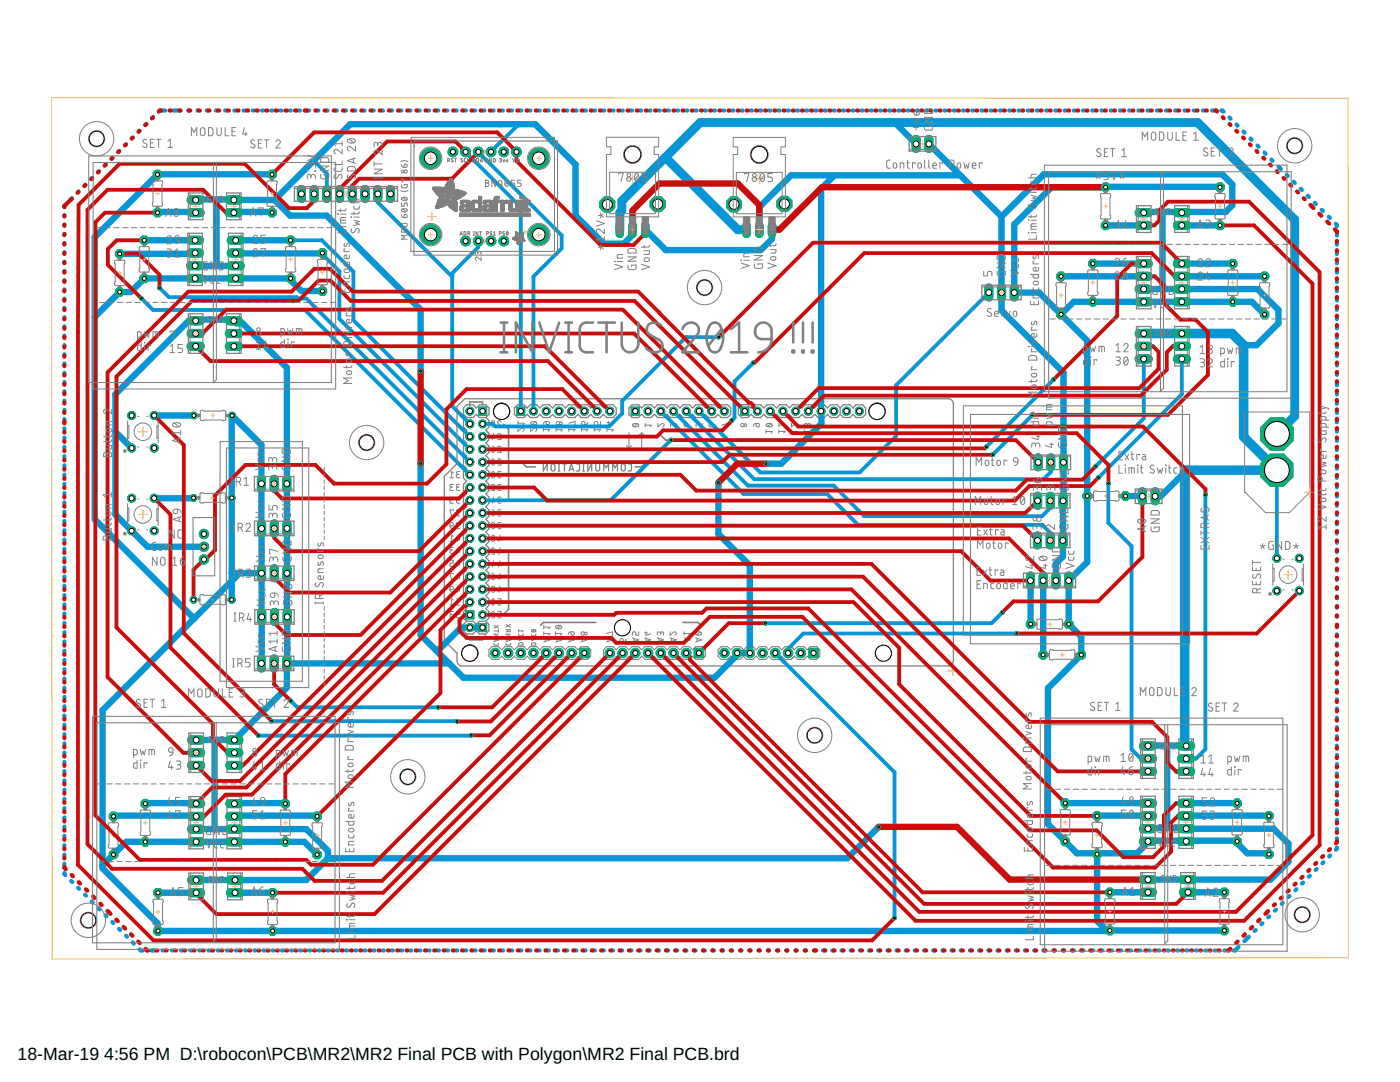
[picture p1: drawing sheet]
<svg xmlns="http://www.w3.org/2000/svg" width="279mm" height="216mm" viewBox="0 0 279 216" stroke-linecap="round" stroke-linejoin="round" font-family="sans-serif">
<defs><g id="words">
<g font-size="3.5">
<text x="3.5" y="211.4">18-Mar-19</text>
<text x="20.8" y="211.4">4:56 PM D:\robocon\PCB\MR2\MR2 Final PCB with Polygon\MR2 Final PCB.brd</text>
</g>
</g></defs>
<g fill="none" stroke="#afd134" stroke-width=".2">
<path d="M46.1 41.2h1.1M46.5 51.8h1.1M46.7 40.6v1.1M47 51.2v1.1M235.3 56.4h1.1M235.3 43.7h1.1M235.9 43.1v1.2M235.9 55.8v1.2M46.1 66.5h1.1M46.7 66v1.1M235.3 69.1h1.1M235.9 68.5v1.2"/>
<path d="M189.1 133.9h2.1M190.2 132.8v2.1M46.2 150.2h1.1M46.8 149.6v1.1M236.2 151.4h1.1M236.7 150.8v1.2M22.3 166.7h.7M22.6 166.3v.8M46.2 164.2h1.1M46.3 176.9h1.2M46.8 163.6v1.1M46.9 176.3v1.1"/>
<path d="M236.2 164.1h1.1M236.5 176.8h1.1M236.7 163.5v1.1M237.1 176.2v1.1"/>
</g>
<path d="M125 88.9l.5 .5M125.5 86.4v3M126 88.9l-.5 .5M128.1 86.4v3M128.1 86.4l.5 .5M128.1 86.4l-.5 .5M93.3 126.5v.5l.2 .3M96.8 126.5v.5l-.2 .3M98.2 129h1.3l.6 .7 .7-.7h1.2l.7 .7 .6-.7h1.3l.6 .7 .6-.7h1.3l.6 .7 .7-.7h1.2l.7 .7 .6-.7h1.3l.6 .7 .7-.7h1.2l.7 .7 .6-.7h1.3l.6 .7v1.2l-.6 .7h-1.3l-.6-.7-.7 .7h-1.2l-.7-.7-.6 .7h-1.3l-.6-.7-.7 .7h-1.2l-.7-.7-.6 .7h-1.3l-.6-.7-.6 .7h-1.3l-.6-.7-.7 .7h-1.2l-.7-.7-.6 .7h-1.3l-.6-.7v-1.2zM121.1 129h1.2l.7 .7 .6-.7h1.3l.6 .7 .7-.7h1.2l.7 .7 .6-.7h1.3l.6 .7 .6-.7h1.3l.6 .7 .7-.7h1.2l.7 .7 .6-.7h1.3l.6 .7 .7-.7h1.2l.7 .7v1.2l-.7 .7h-1.2l-.7-.7-.6 .7h-1.3l-.6-.7-.7 .7h-1.2l-.7-.7-.6 .7h-1.3l-.6-.7-.6 .7h-1.3l-.6-.7-.7 .7h-1.2l-.7-.7-.6 .7h-1.3l-.6-.7-.7 .7h-1.2l-.7-.7v-1.2zM143.9 129h1.3l.6 .7 .7-.7h1.2l.7 .7 .6-.7h1.3l.6 .7 .7-.7h1.2l.7 .7 .6-.7h1.3l.6 .7 .6-.7h1.3l.6 .7 .7-.7h1.2l.7 .7 .6-.7h1.3l.6 .7v1.2l-.6 .7h-1.3l-.6-.7-.7 .7h-1.2l-.7-.7-.6 .7h-1.3l-.6-.7-.6 .7h-1.3l-.6-.7-.7 .7h-1.2l-.7-.7-.6 .7h-1.3l-.6-.7-.7 .7h-1.2l-.7-.7-.6 .7h-1.3l-.6-.7v-1.2z" fill="none" stroke="#808080" stroke-width=".21"/>
<g fill="none" stroke="#808080" stroke-width=".25">
<path d="M45.2 38.5h2.9v5.3h-2.9zM45.6 46.5h2.9v10.5h-2.9zM234.4 41h2.9v5.4h-2.9zM234.4 51.2h2.9v10.4h-2.9zM45.2 62.6h2.9v7.9h-2.9zM92.7 79.6h96.6l.5 .1 .3 .4 .2 .5-.1 51.5-.4 .7-.5 .1h-97.4l-.4-.3-.3-.5v-1.8l-2.5-2.5v-32.7l2.5-2.6M234.4 65.2h2.9v7.8h-2.9zM93.1 83.3l-.6 .6v1.3l.6 .7-.6 .6v1.3l.6 .6-.6 .6v1.3l.6 .6-.6 .7v1.2l.6 .7-.6 .6v1.3l.6 .6-.6 .6v1.3l.6 .7-.6 .6v1.3l.6 .6-.6 .6v1.3l.6 .6-.6 .7v1.2l.6 .7-.6 .6v1.3l.6 .6-.6 .6v1.3l.6 .7-.6 .6v1.3l.6 .6-.6 .6v1.3l.6 .6-.6 .7v1.2l.6 .7-.6 .6v1.3l.6 .6-.6 .6v1.3l.6 .7M93.1 83.3l-.6-.6v-1.3l.6-.6h1.3l.6 .6 .7-.6h1.2l.7 .6v1.3l-.7 .6M93.1 83.3h1.3l.6-.6 .7 .6h1.2M96.9 83.3l.7 .6v1.3l-.7 .7 .7 .6v1.3l-.7 .6 .7 .6v1.3l-.7 .6 .7 .7v1.2l-.7 .7 .7 .6v1.3l-.7 .6 .7 .6v1.3l-.7 .7 .7 .6v1.3l-.7 .6 .7 .6v1.3l-.7 .6 .7 .7v1.2l-.7 .7 .7 .6v1.3l-.7 .6 .7 .6v1.3l-.7 .7 .7 .6v1.3l-.7 .6 .7 .6v1.3l-.7 .6 .7 .7v1.2l-.7 .7 .7 .6v1.3l-.7 .6 .7 .6v1.3l-.7 .7M102.7 81.4l.6-.6h1.3l.6 .6 .6-.6h1.3l.6 .6 .7-.6h1.2l.7 .6 .6-.6h1.3l.6 .6 .7-.6h1.2l.7 .6 .6-.6h1.3l.6 .6 .6-.6h1.3l.6 .6 .7-.6h1.2l.7 .6v1.3l-.7 .6h-1.2l-.7-.6-.6 .6h-1.3l-.6-.6-.6 .6h-1.3l-.6-.6-.7 .6h-1.2l-.7-.6-.6 .6h-1.3l-.6-.6-.7 .6h-1.2l-.7-.6-.6 .6h-1.3l-.6-.6-.6 .6h-1.3l-.6-.6z"/>
<path d="M108.4 92.6v1.4l.8-1.4v1.4M110.1 92.7l.3-.1 .2 .1 .2 .9a.39 .39 0 0 1-.4 .4 .39 .39 0 0 1-.4-.4zM111.4 94h.3M111.4 92.6h.3M111.5 92.6v1.4M112.2 92.6h.9M112.6 92.6v1.4M113.6 94l.4-1.4 .5 1.4M113.7 93.6h.7M115 92.6h.5l.2 .3v.9l-.2 .2h-.5M116.3 94h.3M116.3 92.6h.3"/>
<path d="M116.5 92.6v1.4M117.3 92.6v1.4l.8-1.4v1.4M118.9 92.6v1a.39 .39 0 0 0 .4 .4 .39 .39 0 0 0 .4-.4v-1M120.5 94v-1.4l.5 .7 .5-.7v1.4M122.3 94v-1.4l.4 .7 .5-.7v1.4M124.1 92.7l.3-.1 .3 .1 .1 .9a.39 .39 0 0 1-.4 .4 .39 .39 0 0 1-.4-.4zM125.4 92.6h.4l.2 .3v.9l-.2 .2h-.4M125.5 81.4l.7-.6h1.2l.7 .6 .6-.6h1.3l.6 .6 .6-.6h1.3l.6 .6 .7-.6h1.2l.7 .6 .6-.6h1.3l.6 .6 .7-.6h1.2l.7 .6 .6-.6h1.3l.6 .6 .6-.6h1.3l.6 .6v1.3l-.6 .6h-1.3l-.6-.6-.6 .6h-1.3l-.6-.6-.7 .6h-1.2l-.7-.6-.6 .6h-1.3l-.6-.6-.7 .6h-1.2l-.7-.6-.6 .6h-1.3l-.6-.6-.6 .6h-1.3l-.6-.6-.7 .6h-1.2l-.7-.6zM167.7 81.4l-.7-.6h-1.2l-.7 .6-.6-.6h-1.3l-.6 .6-.6-.6h-1.3l-.6 .6-.7-.6h-1.2l-.7 .6-.6-.6h-1.3l-.6 .6-.7-.6h-1.2l-.7 .6-.6-.6h-1.3l-.6 .6-.6-.6h-1.3l-.6 .6v1.3l.6 .6h1.3l.6-.6 .6 .6h1.3l.6-.6 .7 .6h1.2l.7-.6 .6 .6h1.3l.6-.6 .7 .6h1.2l.7-.6 .6 .6h1.3l.6-.6 .6 .6h1.3l.6-.6 .7 .6h1.2l.7-.6M167.7 81.4l.6-.6h1.3l.6 .6 .7-.6h1.2l.7 .6v1.3l-.7 .6h-1.2l-.7-.6-.6 .6h-1.3l-.6-.6M167.7 81.4v1.3M93.1 124l-.6 .6v1.3l.6 .6h1.3l.6-.6 .7 .6h1.2l.7-.6v-1.3l-.7-.6"/>
<path d="M93.1 124h1.3l.6 .6 .7-.6h1.2M45.3 146.3h2.9v7.8h-2.9zM45.3 159h2.9v10.4h-2.9zM235.3 147.4h2.9v7.9h-2.9zM235.3 158.9h2.9v10.4h-2.9zM45.4 174.2h2.9v5.3h-2.9zM235.6 174.1h2.9v5.4h-2.9z"/>
</g>
<path d="M93.7 80.8v-.6h2.6v.6M100.5 84.6l1 1.1v13.7M103.9 92l1.2 1.2h1.7M129.2 92l-1.2 1.2h-1.2M131.8 86.8l1.1 1h11.1M160.9 86.9l-.9 .9h-10.4M101.5 109.9v11.7l-1 1M93.7 127.2v.5h2.6v-.5M118.9 124.2h-10.4l-.6 .6M136.3 124.2h3l.7 .7" fill="none" stroke="#808080" stroke-width=".32"/>
<g fill="none" stroke="#808080" stroke-width=".2">
<path d="M47.8 38.6v5.1M48.1 46.7v10.2M237 41.1v5.2M237 51.3v10.2M47.8 62.7v7.7M237 65.3v7.6M89.8 99.2h.7v.5h-.4a.34 .34 0 0 0-.3 .4 .34 .34 0 0 0 .3 .3h.4M89.8 95.3h.7M90.1 97.2l-.3 .3 .1 .2 .6 .2M90.5 96.6l-.6 .1-.1 .2 .1 .3h.4M90.5 94.4l-.4-.3v1.2M91.4 94.7l-.3 .1v.3l.2 .2h.5"/>
<path d="M91.4 97.2l-.3 .1v.3l.2 .3h.5M91.4 99.7l-.3 .2v.3l.2 .2h.5M91.8 94.1h-.6l-.1 .2v.3l.5 .1M91.8 96.6l-.6 .1-.1 .2v.2l.5 .1M91.8 99.2h-.6l-.1 .2v.2l.5 .1M98.1 89.7l.6-.1v.3a.35 .35 0 0 1-.4 .3 .35 .35 0 0 1-.2-.5zM98.1 94.4l.6 .7M98.2 89l.3 .1 .2 .5M98.2 94.2l.2-.1a.66 .66 0 0 1 .3 .6 .66 .66 0 0 1-.4 .6l-.3-.6zM98.3 87.2v.5M98.3 99.9v.5M98.4 86.5l.3 .9h-.7"/>
<path d="M98.4 99.2l.3 .9h-.7M98.7 84.2a.33 .33 0 0 0-.5-.2 .33 .33 0 0 0-.1 .5l.6 .7h-.7M98.7 96.9a.33 .33 0 0 0-.5-.2 .33 .33 0 0 0-.1 .5l.6 .7h-.7M99.7 94.7l-.3 .1-.1 .3 .2 .2h.5M99.7 97.2l-.3 .1-.1 .3 .2 .3h.5M99.7 99.7l-.3 .2-.1 .3 .2 .2h.5M100 84.2a.34 .34 0 0 0-.5-.2 .34 .34 0 0 0-.1 .5l.6 .7h-.7M100 86.8a.34 .34 0 0 0-.5-.3 .34 .34 0 0 0-.1 .5l.6 .7h-.7M100 89.3a.34 .34 0 0 0-.5-.3 .34 .34 0 0 0-.1 .6l.6 .7h-.7M100 91.8a.34 .34 0 0 0-.5-.2 .34 .34 0 0 0-.1 .5l.6 .7h-.7M100 94.1h-.5l-.2 .2 .1 .3 .5 .1M100 96.6l-.5 .1-.2 .2 .1 .2 .5 .1"/>
<path d="M100 99.2h-.5l-.2 .2 .1 .2 .5 .1M103.4 85.4v.7l.7-.6a.34 .34 0 0 1 .5 .1 .34 .34 0 0 1-.3 .5M103.4 84.1v.7M103.4 84.5h1.2l-.3 .3M105.9 85.4v.7l.7-.6a.34 .34 0 0 1 .5 .1 .34 .34 0 0 1-.2 .5M106 84.3a.69 .69 0 0 1 1.1 .3 .69 .69 0 0 1-1.2-.3zM106.9 84.2l-.7 .5M108.4 85.7h1.3l-.3 .4M108.4 85.4v.7M109 84.1h.3a.35 .35 0 0 1 .4 .3 .35 .35 0 0 1-.3 .4 .35 .35 0 0 1-.4-.3zM109 84.1l-.5 .2-.1 .3M111 85.7h1.2l-.2 .4"/>
<path d="M111 85.4v.7M113.5 84.5l1.3-.4v.7h-.2M113.5 85.7h1.3l-.3 .4M113.5 85.4v.7M116.1 85.7h1.2l-.3 .4M116.1 85.4v.7M116.1 84.2l.3-.1 .3 .1 .1 .6-.7-.1zM117.3 84.2l-.2 .5-.3 .1M118.6 85.7h1.2l-.2 .4M118.6 85.4v.7M119.8 84.1v.7h-.5v-.4a.36 .36 0 0 0-.4-.3 .36 .36 0 0 0-.3 .3v.4M121.1 85.7h1.3l-.3 .4"/>
<path d="M121.1 85.4v.7M121.1 84.3h.6M121.4 84.1v.7l1-.3M126.3 84.6a.7 .7 0 0 1 1.1 .3 .69 .69 0 0 1-1.2-.2zM127.2 84.6l-.7 .5M128.8 84.8h1.2l-.3 .4M128.8 84.5v.7M131.3 84.5v.7l.7-.6a.34 .34 0 0 1 .5 .1 .34 .34 0 0 1-.2 .5M134.5 84.8l-.1-.2h-.4l-.2 .6M134.5 85l.1-.4 .3-.1 .2 .1v.6M136.4 84.7h.5M136.7 84.5v.7l.9-.3"/>
<path d="M140.2 84.5v.7h-.6v-.4a.36 .36 0 0 0-.3-.3 .36 .36 0 0 0-.4 .3v.4M141.5 84.6l.3-.1 .3 .1 .1 .6h-.6l-.1-.3zM142.7 84.6l-.1 .4-.4 .2M144 84.8l1.2-.3v.7h-.1M150.9 84.5h.3a.35 .35 0 0 1 .4 .3 .35 .35 0 0 1-.3 .4 .35 .35 0 0 1-.4-.3zM150.9 84.5l-.3 .1-.3 .4M152.9 86.1h1.2l-.2 .3M152.9 85.8v.6M153 84.6a.7 .7 0 0 1 1.1 .3 .68 .68 0 0 1-.7 .3 .68 .68 0 0 1-.5-.5zM153.9 84.6l-.7 .5M155.4 84.8h1.3l-.3 .4M155.4 86.1h1.3l-.3 .3"/>
<path d="M155.4 84.5v.7M155.4 85.8v.6M158 84.5v.7l.7-.6a.34 .34 0 0 1 .5 .1 .34 .34 0 0 1-.3 .5M158 86.1h1.2l-.3 .3M158 85.8v.6M160.5 86.1h1.3l-.3 .3M160.5 85.8v.6M161.2 84.8l-.3-.3-.3 .1-.1 .6M161.2 85v-.4l.3-.1 .3 .3v.4M89.7 111.8h.7v.5h-.4a.34 .34 0 0 0-.3 .4 .34 .34 0 0 0 .3 .3h.4M89.8 104.9l.1 .4 .4 .2M89.8 117.6l.1 .4 .4 .2"/>
<path d="M89.8 108h.7M89.9 104.3a.35 .35 0 0 1 .6 .2 .35 .35 0 0 1-.3 .4h-.4zM89.9 117a.35 .35 0 0 1 .6 .2 .35 .35 0 0 1-.3 .4h-.4zM90.1 109.7l-.2 .2-.1 .3 .2 .2h.5M90.5 109.2h-.6l-.1 .2 .1 .3h.4M90.5 107.1l-.4-.3v1.2M90.5 119.8l-.4-.3v1.2M90.5 101.9v-.2h-.7l.3 1.3M90.5 114.6v-.2h-.7l.3 1.3M91.1 119.5h.7v.5h-.5a.36 .36 0 0 0-.2 .4 .36 .36 0 0 0 .2 .3h.5M91.2 112.5v.5M91.3 107.5v.5"/>
<path d="M91.3 109.9v.5M91.3 115.1v.6M91.3 117.6v.6M91.4 102.3l-.3 .1v.3l.2 .2 .5 .1M91.4 104.8l-.3 .1v.3l.2 .3h.5M91.4 111.8l.3 .9h-.7M91.5 109.2l.2 1h-.6M91.5 106.8l.3 1h-.7M91.5 114.4l.3 1h-.7M91.5 116.9l.3 1h-.7M91.8 101.7h-.6l-.1 .2v.3l.5 .1M91.8 104.2h-.5l-.2 .3v.2l.5 .1"/>
<path d="M98.1 107.1l.6 .7M98.1 119.8l.6 .7M98.2 102.3h.5v.3a.36 .36 0 0 1-.5 .3 .36 .36 0 0 1 0-.6zM98.2 101.7l.3 .1 .2 .5M98.2 115h.5v.3a.36 .36 0 0 1-.5 .3 .36 .36 0 0 1 0-.6zM98.2 114.4l.3 .1 .2 .5M98.2 106.9l.2-.1a.74 .74 0 0 1 0 1.2 .78 .78 0 0 1-.2-1.1zM98.2 119.6l.2-.1a.74 .74 0 0 1 0 1.2 .78 .78 0 0 1-.2-1.1zM98.3 112.6v.5M98.4 111.9l.3 .9h-.7M98.7 109.6a.34 .34 0 0 0-.5-.2 .34 .34 0 0 0-.1 .5l.6 .7h-.7M99.3 119.5h.7v.5h-.4a.36 .36 0 0 0-.3 .4 .36 .36 0 0 0 .3 .3h.4"/>
<path d="M99.5 107.5v.5M99.5 110v.6M99.5 112.6v.5M99.5 115.1v.6M99.5 117.6v.6M99.7 102.3l-.3 .1-.1 .3 .2 .2 .5 .1M99.7 104.8l-.3 .1-.1 .3 .2 .3h.5M99.7 106.8l.3 1h-.7M99.7 109.3l.3 1h-.7M99.7 114.4l.3 1h-.7M99.7 116.9l.3 1h-.7M99.7 111.9l.3 .9h-.7"/>
<path d="M100 101.7h-.5l-.2 .2 .1 .3 .5 .1M100 104.2h-.4l-.3 .3 .1 .2 .5 .1M89.8 120.7h.7M90.1 122.6l-.3 .3 .1 .2 .6 .2M90.5 122h-.4l-.3 .2 .1 .4h.4M91.1 122h.7v.6h-.5a.36 .36 0 0 0-.2 .3 .36 .36 0 0 0 .2 .4h.5M98.6 128.3v.3l.2 .1h.6l.1-.4M98.6 125.9h.9M98.6 127.4l.9 .3-.9 .3M98.6 124.8l.9 .5M98.7 122.3a.33 .33 0 0 0-.5-.3 .33 .33 0 0 0-.1 .6l.6 .7h-.7M98.8 127.5v.5"/>
<path d="M99.3 122h.7v.6h-.4a.36 .36 0 0 0-.3 .3 .36 .36 0 0 0 .3 .4h.4M99.5 126.5h-.9l.9 .5h-.9M99.5 125.6v.6M99.5 124.8l-.9 .5M101 128.3v.3l.2 .1h.6l.1-.4M101 126h.9l-.1-.4-.4 .1v.3M101 127.4l.9 .3-.9 .3M101 125.5l.4 .3M101 124.6l.9 .6M101.2 127.5v.5M101.9 126.5h-.9l.9 .5h-.9M101.9 124.6l-.9 .6"/>
<path d="M103.5 126.5v.3l.2 .1h.6l.1-.4M103.5 125.6v.5M103.5 127.3l.9 .3-.9 .2M103.5 125.9h.9l-.2 .2M103.6 128.3h.7l.1 .4h-.9zM103.7 127.3v.5M106 126.5l.1 .3 .2 .1h.5l.1-.4M106 127.3l.9 .3-.9 .2M106.1 125.8a.47 .47 0 0 1 .5-.2 .47 .47 0 0 1 .3 .4 .48 .48 0 0 1-.8-.2zM106.1 128.3h.8v.4h-.9zM106.3 127.3v.5M106.7 125.7l-.4 .4"/>
<path d="M108.5 126.4h1.3l-.3 .3M108.5 127.3l1.3 .4-1.3 .4M108.5 124.8v.7M108.5 126.1v.6M108.5 125.1h1.3l-.3 .4M108.8 127.4v.6M110.8 126.4h1.3l-.3 .4M110.8 127.3l1.3 .4-1.3 .4M110.8 126.1v.7M110.9 124.9a.69 .69 0 0 1 1.2 .3 .71 .71 0 0 1-1.2-.2zM111.2 127.4v.6M111.8 124.8l-.7 .6"/>
<path d="M113.4 127.3l1.2 .4-1.2 .4M113.7 127.4v.6M113.9 126.1h.4a.35 .35 0 0 1 .3 .3 .35 .35 0 0 1-.3 .4 .35 .35 0 0 1-.4-.3zM113.9 126.1l-.4 .2-.1 .3M115.9 127.3l1.3 .4-1.3 .4M116.2 127.4v.6M121 126.4l1.3-.3v.6h-.2M121 127.3l1.3 .4-1.3 .4M121.3 127.4v.6M123.9 127.4l.4 .1 .1 .6-.6-.1-.1-.3zM124.9 127.6l-.1 .3-.4 .2M126.2 127.3l1.3 .4-1.3 .4"/>
<path d="M126.5 127.4v.6M127.5 126.1v.6h-.6v-.4a.36 .36 0 0 0-.3-.2 .36 .36 0 0 0-.4 .2v.4M128.6 127.3l1.3 .4-1.3 .4M128.6 126.3h.6M128.9 126.1v.6l1-.2M128.9 127.4v.6M131.2 127.3l1.2 .4-1.2 .4M131.5 127.4v.6M131.9 126.4l-.2-.3h-.4l-.1 .6M131.9 126.6v-.4l.3-.1 .2 .1v.5M133.7 126.1v.6l.7-.5a.34 .34 0 0 1 .6 .1 .34 .34 0 0 1-.3 .4M133.7 127.3l1.3 .4-1.3 .4"/>
<path d="M134 127.4v.6M136.5 127.3l1.3 .4-1.3 .4M136.5 126.4h1.3l-.3 .3M136.5 126.1v.6M136.8 127.4v.6M138.8 127.3l1.2 .4-1.2 .4M138.9 126.2a.7 .7 0 0 1 1.1 .3 .69 .69 0 0 1-1.2-.2zM139.1 127.4v.6M139.8 126.1l-.7 .6M47.9 146.4v7.6M47.9 159.1v10.2M237.8 147.6v7.6"/>
<path d="M237.8 159v10.2M21.7 164.2h1.7l.2 .1-.1 4.2 .2 .5-.2 .2h-1.6l-.2-.1-.1-.5 .2-.1zM48 174.3v5.1M238.2 174.2v5.1"/>
<circle cx="98.4" cy="92.5" r=".35"/>
<circle cx="98.4" cy="91.8" r=".28"/>
<circle cx="111.3" cy="84.4" r=".35"/>
<circle cx="112" cy="84.5" r=".28"/>
<circle cx="148.2" cy="84.8" r=".34"/>
<circle cx="148.8" cy="84.8" r=".27"/>
<circle cx="98.4" cy="117.9" r=".35"/>
<circle cx="98.4" cy="105.2" r=".35"/>
<circle cx="98.4" cy="104.5" r=".28"/>
<circle cx="98.4" cy="117.2" r=".28"/>
<circle cx="116.3" cy="126.4" r=".34"/>
<circle cx="116.9" cy="126.4" r=".28"/>
</g>
<g fill="#808080" stroke="#808080" stroke-width=".2">
<path d="M22.4 169.2h.5v.4h-.5z"/>
<path d="M22.4 163.8h.5v.4h-.5z"/>
</g>
<g fill="none" stroke="#0696d7" stroke-width="1.3">
<path d="M38.5 39.8l.6 .1 .4-.1h7l.2 .1M43.2 39.8v13.3M46.7 39.9l.2 .4M46.7 39.9h8.1M46.7 39.8v.1M54.3 34.8h-22.8l-12.6 12.5v56.3l19.8 19.8M54.8 39.9l3.1 3.1h7.3l18.7 18.8v12.3M54.8 39.9l15.1-15.1h36.9l8.1 8v10.2l5.6 5.6h4l1.7-1.7v-1.1M166.5 35l-2.6 2.7v44.3M177.7 24.4h.9l4.2 4.3M185.4 28.7l14.5 14.5M191.6 35h-33.7l-6.4 6.3v4.5"/>
<path d="M243.5 37.4h-33.6l-7.5 7.4v13.6h5l4.4 4.3M28.8 47.9h10.1M31.4 42.4l.1-.1h7.4l.2 .1M38.9 50.5l-.3 .2h-14.7M46.7 42.4l.2-.1h7.1l.3 .1M47 50.5h17.3M47 47.9h11M47 53l-8.3 .1M64.3 58.1h-4.1l-2.1-2.1-.1-.4h-29.2l-2.7 2.7h-2.2l-5 4.9M128.8 45.8l4.1 4.1h18.9l2.3-2.2v-1.9M199.9 43.2v18.8l12.3 12.3-.1 36.7-1.4 1.5v3.3M211.8 55.1h16.5"/>
<path d="M218.1 52.6h10.2M220.6 45h7.7M228.3 42.4l.1-.1h7l.5 .1 .5-.1h8.2l1.3-1.3v-4.2l-2-2h-35.6l-8.4 8.4M228.3 57.7h22.7l4.1 4.1v2.7l-4.3 4.4h-2.6M232 42.3v15.4M235.9 45h7.6M235.9 55.1h16.5M235.9 52.6h10.1M235.9 57.7l.5 .1-.1-.1M211.8 62.7l2.5-2.5h35.5l2.6 2.5M211.8 62.7l5.2 5.3v44.1l-3.7 3.7M23 86.2l3.3 3.2"/>
<path d="M30.8 82.9h7.9M38.6 99.4h-7.8M38.7 82.9h.1M52.2 96.5h.1M83.9 92.5v34.2l8.6 8.5h50.1l4.5-4.5v-.4h2.5v-17.5l-6.2-6.2v-10.3M163.9 82v-.2v2.7l-8 8h-3.1M163.9 82v.3M224.6 99h3.4M236.9 93.8l-5.3 5.2h-1.1M254.8 93.8h.1M40.7 109.1h-11.3l-6.4-6.4v-24l14.7-14.7h1.4l.4-.2h7l.7 .7h1.2l8.9 8.9v59M46.2 119.7l.1-36.8 5.9 5.9v43.6"/>
<path d="M46.2 114.2l.2 .2h5.8M47.8 114.4l-27.3 27.3v31.5l11 11.1v1.5h189.4M52.2 105.4v.1M57.3 105.4v.1M205.7 115.8v.1M205.7 115.9v8.6M208.2 115.8v14.9M212.2 107.8h-.1M213.3 115.8l.3 .3M213.3 115.8v8.7l2.5 2.5v3.7l-6.7 6.6v27.1l3.5 3.5M57.3 132.4v4.8l-10.5 10.5M57.3 132.4h32.3"/>
<path d="M96.3 125.2h-4.3l-4.4 4.4v.8M39.2 147.7h7.9M42.8 147.7v17.6l.2 .1M229.1 148.8h7.6M232.9 148.8v16.4M22.6 162.9l.4-.1h15.9l.3 .1M29 160.4l.5-.1h9.4l.3 .1M31.5 178.1h7.7M39.2 165.4h21.9l4.3 4.4v1.5M46.8 162.9l.1-.1h16l.4 .1M46.8 160.4l.1-.1h9.6l.4 .1M46.9 178.1h7.5"/>
<path d="M63.3 170.5l-2.6-2.5h-35.5l-4.7 4.7M65.4 171.3l-4.3 4.3h-21.9M175.4 165l-6.3 6.3h-103.7M212.6 160.3h16.5M212.6 167.9l2.3 2.4h4v.1M212.6 167.9l-.2 .4M218.9 162.8h10.2M218.9 170.4l.5-.1h7.5l2-2 .2-.4 .3-.2h7l.3 .2 .2-.2h9.5l.5 .2v.4l2 2h4l.3 .1M218.9 170.4v13.4l2 2M221.5 178.1h7.6M229.1 165.4l.3-.2 24.7 .2 3 2.9v3.6l-3.5 3.6h-24.5M236.7 162.8h16.5"/>
<path d="M236.7 160.3h10.2M237.1 178.1h7.3M244.3 185.7l-23.4 .1"/>
</g>
<path d="M132.8 31.4l14.4 14.4h1.8M123.7 45.8v-3.4l.4-.4v-1.9l15.6-15.7h99.3l19.4 19.4v39.2l-3.6 3.6" fill="none" stroke="#0696d7" stroke-width="1.8"/>
<g fill="none" stroke="#0696d7" stroke-width=".76">
<path d="M62.6 32l2.6 2.6v4.1M75.4 38.7v1.7l14.9 14.8M92.9 30.3l11 11v40.7M95.5 30.3l16.6 16.7v2.6l-5.6 5.6v26.8M99.4 24.8h.3M103.3 24.8v.2l-5.3 5.3M28.2 59.5h.1M28.2 59.5l2.3 2.3h30.4l32.9 32.9M31.8 57.4h.1M31.9 57.4l1.8 1.9h25.5l.3 .3h1.7l32.6 32.6M58 47.9h6.2l6.3 6.3v9.7l23.3 23.2M64.2 50.6l3.5 3.5v9.5l26.1 26.1"/>
<path d="M95.5 48.1v1.2l-5.2 5.2v26.5l3.5 3.6M197.3 58.4l-18.5 18.5v10.1l-7.2 7.3h-19.9l-12.2-12.3M143.4 67.3h-6.5l-12.7 12.7v2.5l-2.6 2.6h-22.8l-.5-.5h-2M150.3 72.4l-3.7 3.7v7.2l-.5 .6M210.3 75.7l-13.5 13.5M210.3 75.7h.1M228.3 71.6v11.9l-9.6 9.5M235.9 71.6v7.1l-16.7 16.6M131.9 82l16.5 16.6h16.7l6.2 6.1h36.7l1.6 1.6v1.5M133.9 87.8l-12 12h-25.6M134.4 82l14.9 14.9h17.1l6.1 6.1h35.5l1.6-1.7v-1.4M136.9 82l13.6 13.6h57.8l1.4-1.4v-2"/>
<path d="M206 82.8l-7.9 7.9M219.2 95.3h.1M221.2 96.5v7.9l4.6 4.6v40.5l1.9 1.9h1.4M240.6 98.7v50.8l-1.9 1.9h-2M254.8 93.8v17.6M58 139.9l1.3 1.2h28.1M154.7 130.3l23.8 23.8v29.1M156.5 132.1h.1M200 122.2l-2.1 2.2h-45.1M202.9 126.4h-42.6l-3 3.1v.8M54.2 143.9l37 .1M94 146.7l-42.4 .1"/>
</g>
<path d="M228.3 66.5h17.6l2.3 2.4v18.3l6.6 6.6h-17.9l-.5 .4v54.6M237.1 175.5h.1" fill="none" stroke="#0696d7" stroke-width="1.9"/>
<g fill="none" stroke="#0696d7" stroke-width=".83">
<path d="M14.4 39.6l-.2 .2M15.7 38.2l-.2 .2M17.1 36.9l-.2 .2M18.4 35.5l-.2 .2M19.8 34.2l-.2 .2M21.1 32.8l-.2 .2M22.5 31.5l-.2 .2M23.8 30.1l-.2 .2M25.2 28.8l-.2 .2M26.5 27.4l-.2 .2M27.9 26.1l-.2 .2M29.2 24.7l-.2 .2"/>
<path d="M30.5 23.4l-.1 .2M33 22.1h-1.1l-.2 .1M34.6 22.1h1.3M37.5 22.1h.3M39.4 22.1h.2M41.2 22.1h.2M43.1 22.1h.2M44.9 22.1h.2M46.8 22.1h.2M48.6 22.1h.2M50.4 22.1h.3M52.3 22.1h.2"/>
<path d="M54.1 22.1h.2M56 22.1h.2M57.8 22.1h.2M59.6 22.1h.3M61.5 22.1h.2M63.3 22.1h.2M65.2 22.1h.2M67 22.1h.2M68.8 22.1h.3M70.7 22.1h.2M72.5 22.1h.2M74.4 22.1h.2"/>
<path d="M76.2 22.1h.2M78 22.1h.3M79.9 22.1h.2M81.7 22.1h.2M83.6 22.1h.2M85.4 22.1h.2M87.2 22.1h.3M89.1 22.1h.2M90.9 22.1h.2M92.8 22.1h.2M94.6 22.1h.2M96.5 22.1h.2"/>
<path d="M98.3 22.1h.2M100.1 22.1h.3M102 22.1h.2M103.8 22.1h.2M105.7 22.1h.2M107.5 22.1h.2M109.3 22.1h.3M111.2 22.1h.2M113 22.1h.2M114.9 22.1h.2M116.7 22.1h.2M118.6 22.1h.2"/>
<path d="M120.4 22.1h.2M122.2 22.1h.2M124.1 22.1h.2M125.9 22.1h.2M127.8 22.1h.2M129.6 22.1h.2M131.4 22.1h.3M133.3 22.1h.2M135.1 22.1h.2M137 22.1h.2M138.8 22.1h.2M140.7 22.1h.2"/>
<path d="M142.5 22.1h.2M144.3 22.1h.2M146.2 22.1h.2M148 22.1h.2M149.8 22.1h.3M151.7 22.1h.2M153.5 22.1h.3M155.4 22.1h.2M157.2 22.1h.2M159 22.1h.3M160.9 22.1h.2M162.7 22.1h.2"/>
<path d="M164.6 22.1h.2M166.4 22.1h.2M168.3 22.1h.2M170.1 22.1h.2M171.9 22.1h.2M173.8 22.1h.2M175.6 22.1h.2M177.5 22.1h.2M179.3 22.1h.2M181.1 22.1h.3M183 22.1h.2M184.8 22.1h.2"/>
<path d="M186.7 22.1h.2M188.5 22.1h.2M190.4 22.1h.2M192.2 22.1h.2M194 22.1h.2M195.9 22.1h.2M197.7 22.1h.2M199.6 22.1h.2M201.4 22.1h.2M203.2 22.1h.3M205.1 22.1h.2M206.9 22.1h.2"/>
<path d="M208.8 22.1h.2M210.6 22.1h.2M212.4 22.1h.3M214.3 22.1h.2M216.1 22.1h.2M218 22.1h.2M219.8 22.1h.2M221.7 22.1h.2M223.5 22.1h.2M225.3 22.1h.3M227.2 22.1h.2M229 22.1h.2"/>
<path d="M230.8 22.1h.3M232.7 22.1h.2M234.5 22.1h.3M236.4 22.1h.2M238.2 22.1h.2M240.1 22.1h.2M241.9 22.1h.2M243.7 22.1h.3l.2 .2M245.4 23.5l.2 .2M246.8 24.8l.2 .3M248.2 26.2l.2 .3M249.6 27.6l.2 .3"/>
<path d="M251 29l.2 .3M252.3 30.4l.3 .3M253.7 31.8l.3 .3M255.1 33.2l.5 .5M256.8 34.9l.2 .2M258.2 36.3l.2 .2M259.6 37.7l.2 .2M261 39.1l.2 .2M12.8 42.9v.3M12.8 44.8v.2M12.8 46.7v.2M12.8 48.5v.2"/>
<path d="M12.8 50.3v.3M12.8 52.2v.2M12.8 54v.3M12.8 55.9v.2M12.8 57.7v.3M12.8 59.6v.2M13 40.9l-.2 .4M262.4 40.5l.2 .2M263.8 41.9l.2 .2M265.2 43.3l.2 .2M266.6 44.7l.2 .2v.2M266.8 46.8v.2"/>
<path d="M266.8 48.6v.2M266.8 50.5v.2M266.8 52.3v.3M266.8 54.2v.2M266.8 56v.3M266.8 57.9v.2M266.8 59.7v.3M12.8 61.4v.3M12.8 63.3v.2M12.8 65.1v.2M12.8 67v.2M12.8 68.8v.2"/>
<path d="M12.8 70.7v.2M12.8 72.5v.2M12.8 74.4v.2M12.8 76.2v.2M12.8 78.1v.2M12.8 79.9v.2M266.8 61.6v.2M266.8 63.4v.3M266.8 65.3v.2M266.8 67.1v.3M266.8 69v.2M266.8 70.9v.2"/>
<path d="M266.8 72.7v.2M266.8 74.6v.2M266.8 76.4v.5M266.8 78.5v.2M12.8 81.8v.2M12.8 83.6v.2M12.8 85.5v.2M12.8 87.3v.2M12.8 89.2v.2M12.8 91v.2M12.8 92.9v.2M12.8 94.7v.2"/>
<path d="M12.8 96.6v.2M12.8 98.4v.2M266.8 80.3v.3M266.8 82.2v.2M266.8 84.1v.2M266.8 85.9v.2M266.8 87.7v.3M266.8 89.6v.2M266.8 91.4v.3M266.8 93.3v.2M266.8 95.1v.3M266.8 97v.2"/>
<path d="M266.8 98.8v.3M12.8 100.2v.3M12.8 102.1v.2M12.8 103.9v.3M12.8 105.8v.2M12.8 107.7v.2M12.8 109.5v.2M12.8 111.3v.3M12.8 113.2v.2M12.8 115v.3M12.8 116.9v.2M12.8 118.7v.3"/>
<path d="M266.8 100.7v.2M266.8 102.5v.3M266.8 104.4v.2M266.8 106.2v.3M266.8 108.1v.2M266.8 109.9v.3M266.8 111.8v.2M266.8 113.6v.3M266.8 115.5v.2M266.8 117.3v.3M266.8 119.2v.2M12.8 120.6v.2"/>
<path d="M12.8 122.4v.3M12.8 124.3v.2M12.8 126.1v.2M12.8 128v.2M12.8 129.8v.2M12.8 131.7v.2M12.8 133.5v.3M12.8 135.4v.2M12.8 137.2v.2M12.8 139.1v.2M266.8 121v.3M266.8 122.9v.2"/>
<path d="M266.8 124.7v.2M266.8 126.6v.2M266.8 128.4v.3M266.8 130.3v.2M266.8 132.1v.3M266.8 134v.2M266.8 135.8v.3M266.8 137.7v.2M266.8 139.5v.2M12.8 140.9v.2M12.8 142.8v.2M12.8 144.6v.2"/>
<path d="M12.8 146.5v.2M12.8 148.3v.2M12.8 150.2v.2M12.8 152v.2M12.8 153.9v.2M12.8 155.7v.2M12.8 157.6v.2M12.8 159.4v.2M266.8 141.4v.2M266.8 143.2v.2M266.8 145.1v.2M266.8 146.9v.3"/>
<path d="M266.8 148.8v.2M266.8 150.6v.3M266.8 152.5v.2M266.8 154.3v.2M266.8 156.2v.2M266.8 158v.2M266.8 159.9v.2M12.8 174.2l.3 .4M12.8 161.2v.3M12.8 163.1v.2M12.8 165v.2M12.8 166.8v.2"/>
<path d="M12.8 168.7v.2M12.8 170.5v.2M12.8 172.3v.3M14.2 175.8l.2 .2M15.6 177.1l.2 .3M17 178.5l.2 .2M18.3 179.9l.2 .2M257.3 178.8l-.1 .2M258.7 177.4l-.2 .3M260.1 176.1l-.3 .2M261.4 174.8l-.2 .1M262.8 173.4l-.2 .2"/>
<path d="M264.1 172l-.2 .3M265.5 170.7l-.2 .2M266.8 161.7v.2M266.8 163.6v.2M266.8 165.4v.3M266.8 167.3v.2M266.8 169.1l-.2 .4M19.7 181.3l.2 .2M21 182.6l.3 .2M22.4 184l.2 .2M23.8 185.3l.2 .3M25.1 186.7l.3 .2"/>
<path d="M26.5 188.1l.2 .2M27.9 189.4l.2 .3h.4M30.2 189.7h.6M32.4 189.7h.3M34.3 189.7h.2M36.1 189.7h.2M38 189.7h.1M39.8 189.7h.2M41.6 189.7h.2M43.4 189.7h.2M45.3 189.7h.2M47.1 189.7h.2"/>
<path d="M48.9 189.7h.2M50.8 189.7h.2M52.6 189.7h.2M54.4 189.7h.2M56.3 189.7h.2M58.1 189.7h.2M59.9 189.7h.2M61.7 189.7h.3M63.6 189.7h.2M65.4 189.7h.2M67.2 189.7h.2M69.1 189.7h.2"/>
<path d="M70.9 189.7h.2M72.7 189.7h.2M74.6 189.7h.2M76.4 189.7h.2M78.2 189.7h.2M80.1 189.7h.2M81.9 189.7h.2M83.7 189.7h.2M85.5 189.7h.2M87.4 189.7h.2M89.2 189.7h.2M91 189.7h.2"/>
<path d="M92.9 189.7h.2M94.7 189.7h.2M96.5 189.7h.2M98.4 189.7h.2M100.2 189.7h.2M102 189.7h.2M103.8 189.7h.3M105.7 189.7h.2M107.5 189.7h.2M109.3 189.7h.2M111.2 189.7h.2M113 189.7h.2"/>
<path d="M114.8 189.7h.2M116.7 189.7h.2M118.5 189.7h.2M120.3 189.7h.2M122.2 189.7h.2M124 189.7h.2M125.8 189.7h.2M127.7 189.7h.1M129.5 189.7h.2M131.3 189.7h.2M133.1 189.7h.2M135 189.7h.2"/>
<path d="M136.8 189.7h.2M138.6 189.7h.2M140.5 189.7h.2M142.3 189.7h.2M144.1 189.7h.2M145.9 189.7h.3M147.8 189.7h.2M149.6 189.7h.2M151.4 189.7h.3M153.3 189.7h.2M155.1 189.7h.2M156.9 189.7h.2"/>
<path d="M158.8 189.7h.2M160.6 189.7h.2M162.4 189.7h.2M164.3 189.7h.2M166.1 189.7h.2M167.9 189.7h.2M169.8 189.7h.2M171.6 189.7h.2M173.4 189.7h.2M175.2 189.7h.3M177.1 189.7h.2M178.9 189.7h.2"/>
<path d="M180.7 189.7h.2M182.6 189.7h.2M184.4 189.7h.2M186.2 189.7h.2M188.1 189.7h.2M189.9 189.7h.2M191.7 189.7h.2M193.5 189.7h.3M195.4 189.7h.2M197.2 189.7h.2M199.1 189.7h.1M200.9 189.7h.2"/>
<path d="M202.7 189.7h.2M204.5 189.7h.2M206.4 189.7h.2M208.2 189.7h.5M210.3 189.7h.3M212.2 189.7h.2M214.1 189.7h.2M216 189.7h.2M217.9 189.7h.2M219.8 189.7h.2M221.6 189.7h.3M223.5 189.7h.3"/>
<path d="M225.4 189.7h.3M227.3 189.7h.3M229.2 189.7h.3M231.1 189.7h.3M233 189.7h.3M234.9 189.7h.2M236.8 189.7h.2M238.7 189.7h.2M240.6 189.7h.2M242.4 189.7h.3M244.3 189.7h.3M247.2 189l-.7 .7h-.3"/>
<path d="M249.2 186.9l-.9 .9M250.6 185.6l-.2 .2M251.9 184.2l-.2 .2M253.3 182.9l-.2 .1M254.7 181.5l-.3 .2M256 180.1l-.2 .3"/>
</g>
<path d="M138.6 129.4h1.8v1.8h-1.8z" fill="#0dab76" stroke="#0dab76" stroke-width=".2"/>
<circle cx="139.5" cy="130.3" r=".51" fill="#fff" stroke="#000" stroke-width=".2"/>
<circle cx="136.9" cy="130.3" r=".93" fill="#0dab76" stroke="#0dab76" stroke-width=".2"/>
<circle cx="136.9" cy="130.3" r=".51" fill="#fff" stroke="#000" stroke-width=".2"/>
<circle cx="134.4" cy="130.3" r=".93" fill="#0dab76" stroke="#0dab76" stroke-width=".2"/>
<circle cx="134.4" cy="130.3" r=".51" fill="#fff" stroke="#000" stroke-width=".2"/>
<circle cx="131.9" cy="130.3" r=".93" fill="#0dab76" stroke="#0dab76" stroke-width=".2"/>
<circle cx="131.9" cy="130.3" r=".51" fill="#fff" stroke="#000" stroke-width=".2"/>
<circle cx="129.3" cy="130.3" r=".93" fill="#0dab76" stroke="#0dab76" stroke-width=".2"/>
<circle cx="129.3" cy="130.3" r=".51" fill="#fff" stroke="#000" stroke-width=".2"/>
<circle cx="126.8" cy="130.3" r=".93" fill="#0dab76" stroke="#0dab76" stroke-width=".2"/>
<circle cx="126.8" cy="130.3" r=".51" fill="#fff" stroke="#000" stroke-width=".2"/>
<circle cx="124.2" cy="130.3" r=".93" fill="#0dab76" stroke="#0dab76" stroke-width=".2"/>
<circle cx="124.2" cy="130.3" r=".51" fill="#fff" stroke="#000" stroke-width=".2"/>
<circle cx="121.7" cy="130.3" r=".93" fill="#0dab76" stroke="#0dab76" stroke-width=".2"/>
<circle cx="121.7" cy="130.3" r=".51" fill="#fff" stroke="#000" stroke-width=".2"/>
<circle cx="154.7" cy="130.3" r=".93" fill="#0dab76" stroke="#0dab76" stroke-width=".2"/>
<circle cx="154.7" cy="130.3" r=".51" fill="#fff" stroke="#000" stroke-width=".2"/>
<circle cx="152.2" cy="130.3" r=".93" fill="#0dab76" stroke="#0dab76" stroke-width=".2"/>
<circle cx="152.2" cy="130.3" r=".51" fill="#fff" stroke="#000" stroke-width=".2"/>
<circle cx="149.6" cy="130.3" r=".93" fill="#0dab76" stroke="#0dab76" stroke-width=".2"/>
<circle cx="149.6" cy="130.3" r=".51" fill="#fff" stroke="#000" stroke-width=".2"/>
<circle cx="147.1" cy="130.3" r=".93" fill="#0dab76" stroke="#0dab76" stroke-width=".2"/>
<circle cx="147.1" cy="130.3" r=".51" fill="#fff" stroke="#000" stroke-width=".2"/>
<circle cx="144.6" cy="130.3" r=".93" fill="#0dab76" stroke="#0dab76" stroke-width=".2"/>
<circle cx="144.6" cy="130.3" r=".51" fill="#fff" stroke="#000" stroke-width=".2"/>
<path d="M115.7 129.4h1.9v1.8h-1.9z" fill="#0dab76" stroke="#0dab76" stroke-width=".2"/>
<circle cx="116.6" cy="130.3" r=".51" fill="#fff" stroke="#000" stroke-width=".2"/>
<circle cx="114.1" cy="130.3" r=".93" fill="#0dab76" stroke="#0dab76" stroke-width=".2"/>
<circle cx="114.1" cy="130.3" r=".51" fill="#fff" stroke="#000" stroke-width=".2"/>
<circle cx="111.5" cy="130.3" r=".93" fill="#0dab76" stroke="#0dab76" stroke-width=".2"/>
<circle cx="111.5" cy="130.3" r=".51" fill="#fff" stroke="#000" stroke-width=".2"/>
<circle cx="109" cy="130.3" r=".93" fill="#0dab76" stroke="#0dab76" stroke-width=".2"/>
<circle cx="109" cy="130.3" r=".51" fill="#fff" stroke="#000" stroke-width=".2"/>
<circle cx="106.5" cy="130.3" r=".93" fill="#0dab76" stroke="#0dab76" stroke-width=".2"/>
<circle cx="106.5" cy="130.3" r=".51" fill="#fff" stroke="#000" stroke-width=".2"/>
<circle cx="103.9" cy="130.3" r=".93" fill="#0dab76" stroke="#0dab76" stroke-width=".2"/>
<circle cx="103.9" cy="130.3" r=".51" fill="#fff" stroke="#000" stroke-width=".2"/>
<circle cx="101.4" cy="130.3" r=".93" fill="#0dab76" stroke="#0dab76" stroke-width=".2"/>
<circle cx="101.4" cy="130.3" r=".51" fill="#fff" stroke="#000" stroke-width=".2"/>
<circle cx="98.8" cy="130.3" r=".93" fill="#0dab76" stroke="#0dab76" stroke-width=".2"/>
<circle cx="98.8" cy="130.3" r=".51" fill="#fff" stroke="#000" stroke-width=".2"/>
<path d="M93 121.9h1.6v1.6h-1.6z" fill="#0dab76" stroke="#0dab76" stroke-width=".2"/>
<circle cx="93.8" cy="122.7" r=".53" fill="#fff" stroke="#000" stroke-width=".2"/>
<circle cx="96.3" cy="122.7" r=".8" fill="#0dab76" stroke="#0dab76" stroke-width=".2"/>
<circle cx="96.3" cy="122.7" r=".53" fill="#fff" stroke="#000" stroke-width=".2"/>
<circle cx="93.8" cy="120.1" r=".8" fill="#0dab76" stroke="#0dab76" stroke-width=".2"/>
<circle cx="93.8" cy="120.1" r=".53" fill="#fff" stroke="#000" stroke-width=".2"/>
<circle cx="96.3" cy="120.1" r=".8" fill="#0dab76" stroke="#0dab76" stroke-width=".2"/>
<circle cx="96.3" cy="120.1" r=".53" fill="#fff" stroke="#000" stroke-width=".2"/>
<circle cx="93.8" cy="117.6" r=".8" fill="#0dab76" stroke="#0dab76" stroke-width=".2"/>
<circle cx="93.8" cy="117.6" r=".53" fill="#fff" stroke="#000" stroke-width=".2"/>
<circle cx="96.3" cy="117.6" r=".8" fill="#0dab76" stroke="#0dab76" stroke-width=".2"/>
<circle cx="96.3" cy="117.6" r=".53" fill="#fff" stroke="#000" stroke-width=".2"/>
<circle cx="93.8" cy="115.1" r=".8" fill="#0dab76" stroke="#0dab76" stroke-width=".2"/>
<circle cx="93.8" cy="115.1" r=".53" fill="#fff" stroke="#000" stroke-width=".2"/>
<circle cx="96.3" cy="115.1" r=".8" fill="#0dab76" stroke="#0dab76" stroke-width=".2"/>
<circle cx="96.3" cy="115.1" r=".53" fill="#fff" stroke="#000" stroke-width=".2"/>
<circle cx="93.8" cy="112.5" r=".8" fill="#0dab76" stroke="#0dab76" stroke-width=".2"/>
<circle cx="93.8" cy="112.5" r=".53" fill="#fff" stroke="#000" stroke-width=".2"/>
<circle cx="96.3" cy="112.5" r=".8" fill="#0dab76" stroke="#0dab76" stroke-width=".2"/>
<circle cx="96.3" cy="112.5" r=".53" fill="#fff" stroke="#000" stroke-width=".2"/>
<circle cx="93.8" cy="110" r=".8" fill="#0dab76" stroke="#0dab76" stroke-width=".2"/>
<circle cx="93.8" cy="110" r=".53" fill="#fff" stroke="#000" stroke-width=".2"/>
<circle cx="96.3" cy="110" r=".8" fill="#0dab76" stroke="#0dab76" stroke-width=".2"/>
<circle cx="96.3" cy="110" r=".53" fill="#fff" stroke="#000" stroke-width=".2"/>
<circle cx="93.8" cy="107.4" r=".8" fill="#0dab76" stroke="#0dab76" stroke-width=".2"/>
<circle cx="93.8" cy="107.4" r=".53" fill="#fff" stroke="#000" stroke-width=".2"/>
<circle cx="96.3" cy="107.4" r=".8" fill="#0dab76" stroke="#0dab76" stroke-width=".2"/>
<circle cx="96.3" cy="107.4" r=".53" fill="#fff" stroke="#000" stroke-width=".2"/>
<circle cx="93.8" cy="104.9" r=".8" fill="#0dab76" stroke="#0dab76" stroke-width=".2"/>
<circle cx="93.8" cy="104.9" r=".53" fill="#fff" stroke="#000" stroke-width=".2"/>
<circle cx="96.3" cy="104.9" r=".8" fill="#0dab76" stroke="#0dab76" stroke-width=".2"/>
<circle cx="96.3" cy="104.9" r=".53" fill="#fff" stroke="#000" stroke-width=".2"/>
<circle cx="93.8" cy="102.4" r=".8" fill="#0dab76" stroke="#0dab76" stroke-width=".2"/>
<circle cx="93.8" cy="102.4" r=".53" fill="#fff" stroke="#000" stroke-width=".2"/>
<circle cx="96.3" cy="102.4" r=".8" fill="#0dab76" stroke="#0dab76" stroke-width=".2"/>
<circle cx="96.3" cy="102.4" r=".53" fill="#fff" stroke="#000" stroke-width=".2"/>
<circle cx="93.8" cy="99.8" r=".8" fill="#0dab76" stroke="#0dab76" stroke-width=".2"/>
<circle cx="93.8" cy="99.8" r=".53" fill="#fff" stroke="#000" stroke-width=".2"/>
<circle cx="96.3" cy="99.8" r=".8" fill="#0dab76" stroke="#0dab76" stroke-width=".2"/>
<circle cx="96.3" cy="99.8" r=".53" fill="#fff" stroke="#000" stroke-width=".2"/>
<circle cx="93.8" cy="97.3" r=".8" fill="#0dab76" stroke="#0dab76" stroke-width=".2"/>
<circle cx="93.8" cy="97.3" r=".53" fill="#fff" stroke="#000" stroke-width=".2"/>
<circle cx="96.3" cy="97.3" r=".8" fill="#0dab76" stroke="#0dab76" stroke-width=".2"/>
<circle cx="96.3" cy="97.3" r=".53" fill="#fff" stroke="#000" stroke-width=".2"/>
<circle cx="93.8" cy="94.7" r=".8" fill="#0dab76" stroke="#0dab76" stroke-width=".2"/>
<circle cx="93.8" cy="94.7" r=".53" fill="#fff" stroke="#000" stroke-width=".2"/>
<circle cx="96.3" cy="94.7" r=".8" fill="#0dab76" stroke="#0dab76" stroke-width=".2"/>
<circle cx="96.3" cy="94.7" r=".53" fill="#fff" stroke="#000" stroke-width=".2"/>
<circle cx="93.8" cy="92.2" r=".8" fill="#0dab76" stroke="#0dab76" stroke-width=".2"/>
<circle cx="93.8" cy="92.2" r=".53" fill="#fff" stroke="#000" stroke-width=".2"/>
<circle cx="96.3" cy="92.2" r=".8" fill="#0dab76" stroke="#0dab76" stroke-width=".2"/>
<circle cx="96.3" cy="92.2" r=".53" fill="#fff" stroke="#000" stroke-width=".2"/>
<circle cx="93.8" cy="89.7" r=".8" fill="#0dab76" stroke="#0dab76" stroke-width=".2"/>
<circle cx="93.8" cy="89.7" r=".53" fill="#fff" stroke="#000" stroke-width=".2"/>
<circle cx="96.3" cy="89.7" r=".8" fill="#0dab76" stroke="#0dab76" stroke-width=".2"/>
<circle cx="96.3" cy="89.7" r=".53" fill="#fff" stroke="#000" stroke-width=".2"/>
<circle cx="93.8" cy="87.1" r=".8" fill="#0dab76" stroke="#0dab76" stroke-width=".2"/>
<circle cx="93.8" cy="87.1" r=".53" fill="#fff" stroke="#000" stroke-width=".2"/>
<circle cx="96.3" cy="87.1" r=".8" fill="#0dab76" stroke="#0dab76" stroke-width=".2"/>
<circle cx="96.3" cy="87.1" r=".53" fill="#fff" stroke="#000" stroke-width=".2"/>
<circle cx="93.8" cy="84.6" r=".8" fill="#0dab76" stroke="#0dab76" stroke-width=".2"/>
<circle cx="93.8" cy="84.6" r=".53" fill="#fff" stroke="#000" stroke-width=".2"/>
<circle cx="96.3" cy="84.6" r=".8" fill="#0dab76" stroke="#0dab76" stroke-width=".2"/>
<circle cx="96.3" cy="84.6" r=".53" fill="#fff" stroke="#000" stroke-width=".2"/>
<path d="M103.1 81.2h1.6v1.6h-1.6z" fill="#0dab76" stroke="#0dab76" stroke-width=".2"/>
<circle cx="103.9" cy="82" r=".53" fill="#fff" stroke="#000" stroke-width=".2"/>
<circle cx="106.5" cy="82" r=".8" fill="#0dab76" stroke="#0dab76" stroke-width=".2"/>
<circle cx="106.5" cy="82" r=".53" fill="#fff" stroke="#000" stroke-width=".2"/>
<circle cx="109" cy="82" r=".8" fill="#0dab76" stroke="#0dab76" stroke-width=".2"/>
<circle cx="109" cy="82" r=".53" fill="#fff" stroke="#000" stroke-width=".2"/>
<circle cx="111.5" cy="82" r=".8" fill="#0dab76" stroke="#0dab76" stroke-width=".2"/>
<circle cx="111.5" cy="82" r=".53" fill="#fff" stroke="#000" stroke-width=".2"/>
<circle cx="114.1" cy="82" r=".8" fill="#0dab76" stroke="#0dab76" stroke-width=".2"/>
<circle cx="114.1" cy="82" r=".53" fill="#fff" stroke="#000" stroke-width=".2"/>
<circle cx="116.6" cy="82" r=".8" fill="#0dab76" stroke="#0dab76" stroke-width=".2"/>
<circle cx="116.6" cy="82" r=".53" fill="#fff" stroke="#000" stroke-width=".2"/>
<circle cx="119.2" cy="82" r=".8" fill="#0dab76" stroke="#0dab76" stroke-width=".2"/>
<circle cx="119.2" cy="82" r=".53" fill="#fff" stroke="#000" stroke-width=".2"/>
<circle cx="121.7" cy="82" r=".8" fill="#0dab76" stroke="#0dab76" stroke-width=".2"/>
<circle cx="121.7" cy="82" r=".53" fill="#fff" stroke="#000" stroke-width=".2"/>
<path d="M95.5 81.2h1.6v1.6h-1.6z" fill="#0dab76" stroke="#0dab76" stroke-width=".2"/>
<circle cx="96.3" cy="82" r=".53" fill="#fff" stroke="#000" stroke-width=".2"/>
<circle cx="93.8" cy="82" r=".8" fill="#0dab76" stroke="#0dab76" stroke-width=".2"/>
<circle cx="93.8" cy="82" r=".53" fill="#fff" stroke="#000" stroke-width=".2"/>
<path d="M95.5 124.4h1.6v1.6h-1.6z" fill="#0dab76" stroke="#0dab76" stroke-width=".2"/>
<circle cx="96.3" cy="125.2" r=".53" fill="#fff" stroke="#000" stroke-width=".2"/>
<circle cx="93.8" cy="125.2" r=".8" fill="#0dab76" stroke="#0dab76" stroke-width=".2"/>
<circle cx="93.8" cy="125.2" r=".53" fill="#fff" stroke="#000" stroke-width=".2"/>
<path d="M126 81.2h1.6v1.6h-1.6z" fill="#0dab76" stroke="#0dab76" stroke-width=".2"/>
<circle cx="126.8" cy="82" r=".53" fill="#fff" stroke="#000" stroke-width=".2"/>
<circle cx="129.3" cy="82" r=".8" fill="#0dab76" stroke="#0dab76" stroke-width=".2"/>
<circle cx="129.3" cy="82" r=".53" fill="#fff" stroke="#000" stroke-width=".2"/>
<circle cx="131.9" cy="82" r=".8" fill="#0dab76" stroke="#0dab76" stroke-width=".2"/>
<circle cx="131.9" cy="82" r=".53" fill="#fff" stroke="#000" stroke-width=".2"/>
<circle cx="134.4" cy="82" r=".8" fill="#0dab76" stroke="#0dab76" stroke-width=".2"/>
<circle cx="134.4" cy="82" r=".53" fill="#fff" stroke="#000" stroke-width=".2"/>
<circle cx="136.9" cy="82" r=".8" fill="#0dab76" stroke="#0dab76" stroke-width=".2"/>
<circle cx="136.9" cy="82" r=".53" fill="#fff" stroke="#000" stroke-width=".2"/>
<circle cx="139.5" cy="82" r=".8" fill="#0dab76" stroke="#0dab76" stroke-width=".2"/>
<circle cx="139.5" cy="82" r=".53" fill="#fff" stroke="#000" stroke-width=".2"/>
<circle cx="142" cy="82" r=".8" fill="#0dab76" stroke="#0dab76" stroke-width=".2"/>
<circle cx="142" cy="82" r=".53" fill="#fff" stroke="#000" stroke-width=".2"/>
<circle cx="144.6" cy="82" r=".8" fill="#0dab76" stroke="#0dab76" stroke-width=".2"/>
<circle cx="144.6" cy="82" r=".53" fill="#fff" stroke="#000" stroke-width=".2"/>
<path d="M147.8 81.2h1.6v1.6h-1.6z" fill="#0dab76" stroke="#0dab76" stroke-width=".2"/>
<circle cx="148.6" cy="82" r=".53" fill="#fff" stroke="#000" stroke-width=".2"/>
<circle cx="151.2" cy="82" r=".8" fill="#0dab76" stroke="#0dab76" stroke-width=".2"/>
<circle cx="151.2" cy="82" r=".53" fill="#fff" stroke="#000" stroke-width=".2"/>
<circle cx="153.7" cy="82" r=".8" fill="#0dab76" stroke="#0dab76" stroke-width=".2"/>
<circle cx="153.7" cy="82" r=".53" fill="#fff" stroke="#000" stroke-width=".2"/>
<circle cx="156.3" cy="82" r=".8" fill="#0dab76" stroke="#0dab76" stroke-width=".2"/>
<circle cx="156.3" cy="82" r=".53" fill="#fff" stroke="#000" stroke-width=".2"/>
<circle cx="158.8" cy="82" r=".8" fill="#0dab76" stroke="#0dab76" stroke-width=".2"/>
<circle cx="158.8" cy="82" r=".53" fill="#fff" stroke="#000" stroke-width=".2"/>
<circle cx="161.3" cy="82" r=".8" fill="#0dab76" stroke="#0dab76" stroke-width=".2"/>
<circle cx="161.3" cy="82" r=".53" fill="#fff" stroke="#000" stroke-width=".2"/>
<circle cx="163.9" cy="82" r=".8" fill="#0dab76" stroke="#0dab76" stroke-width=".2"/>
<circle cx="163.9" cy="82" r=".53" fill="#fff" stroke="#000" stroke-width=".2"/>
<circle cx="166.4" cy="82" r=".8" fill="#0dab76" stroke="#0dab76" stroke-width=".2"/>
<circle cx="166.4" cy="82" r=".53" fill="#fff" stroke="#000" stroke-width=".2"/>
<circle cx="169" cy="82" r=".8" fill="#0dab76" stroke="#0dab76" stroke-width=".2"/>
<circle cx="169" cy="82" r=".53" fill="#fff" stroke="#000" stroke-width=".2"/>
<circle cx="171.5" cy="82" r=".8" fill="#0dab76" stroke="#0dab76" stroke-width=".2"/>
<circle cx="171.5" cy="82" r=".53" fill="#fff" stroke="#000" stroke-width=".2"/>
<path d="M161.4 129.4h1.9v1.8h-1.9z" fill="#0dab76" stroke="#0dab76" stroke-width=".2"/>
<circle cx="162.3" cy="130.3" r=".51" fill="#fff" stroke="#000" stroke-width=".2"/>
<circle cx="159.8" cy="130.3" r=".93" fill="#0dab76" stroke="#0dab76" stroke-width=".2"/>
<circle cx="159.8" cy="130.3" r=".51" fill="#fff" stroke="#000" stroke-width=".2"/>
<circle cx="157.3" cy="130.3" r=".93" fill="#0dab76" stroke="#0dab76" stroke-width=".2"/>
<circle cx="157.3" cy="130.3" r=".51" fill="#fff" stroke="#000" stroke-width=".2"/>
<path d="M149 45v1.7" fill="none" stroke="#0dab76" stroke-width="1.7"/>
<circle cx="149" cy="45.8" r=".55" fill="#fff" stroke="#000" stroke-width=".2"/>
<path d="M151.5 45v1.7" fill="none" stroke="#0dab76" stroke-width="1.7"/>
<circle cx="151.5" cy="45.8" r=".55" fill="#fff" stroke="#000" stroke-width=".2"/>
<path d="M154.1 45v1.7" fill="none" stroke="#0dab76" stroke-width="1.7"/>
<circle cx="154.1" cy="45.8" r=".55" fill="#fff" stroke="#000" stroke-width=".2"/>
<path d="M123.7 45v1.7" fill="none" stroke="#0dab76" stroke-width="1.7"/>
<circle cx="123.7" cy="45.8" r=".55" fill="#fff" stroke="#000" stroke-width=".2"/>
<path d="M126.2 45v1.7" fill="none" stroke="#0dab76" stroke-width="1.7"/>
<circle cx="126.2" cy="45.8" r=".55" fill="#fff" stroke="#000" stroke-width=".2"/>
<path d="M128.8 45v1.7" fill="none" stroke="#0dab76" stroke-width="1.7"/>
<circle cx="128.8" cy="45.8" r=".55" fill="#fff" stroke="#000" stroke-width=".2"/>
<circle cx="54.4" cy="178.1" r=".92" fill="#0dab76" stroke="#0dab76" stroke-width=".2"/>
<circle cx="54.4" cy="178.1" r=".4" fill="#fff" stroke="#000" stroke-width=".2"/>
<circle cx="54.4" cy="185.8" r=".92" fill="#0dab76" stroke="#0dab76" stroke-width=".2"/>
<circle cx="54.4" cy="185.8" r=".4" fill="#fff" stroke="#000" stroke-width=".2"/>
<circle cx="31.5" cy="178.1" r=".92" fill="#0dab76" stroke="#0dab76" stroke-width=".2"/>
<circle cx="31.5" cy="178.1" r=".4" fill="#fff" stroke="#000" stroke-width=".2"/>
<circle cx="31.5" cy="185.8" r=".92" fill="#0dab76" stroke="#0dab76" stroke-width=".2"/>
<circle cx="31.5" cy="185.8" r=".4" fill="#fff" stroke="#000" stroke-width=".2"/>
<circle cx="54.3" cy="42.4" r=".92" fill="#0dab76" stroke="#0dab76" stroke-width=".2"/>
<circle cx="54.3" cy="42.4" r=".4" fill="#fff" stroke="#000" stroke-width=".2"/>
<circle cx="54.3" cy="34.8" r=".92" fill="#0dab76" stroke="#0dab76" stroke-width=".2"/>
<circle cx="54.3" cy="34.8" r=".4" fill="#fff" stroke="#000" stroke-width=".2"/>
<circle cx="31.4" cy="42.4" r=".92" fill="#0dab76" stroke="#0dab76" stroke-width=".2"/>
<circle cx="31.4" cy="42.4" r=".4" fill="#fff" stroke="#000" stroke-width=".2"/>
<circle cx="31.4" cy="34.8" r=".92" fill="#0dab76" stroke="#0dab76" stroke-width=".2"/>
<circle cx="31.4" cy="34.8" r=".4" fill="#fff" stroke="#000" stroke-width=".2"/>
<circle cx="243.5" cy="45" r=".92" fill="#0dab76" stroke="#0dab76" stroke-width=".2"/>
<circle cx="243.5" cy="45" r=".4" fill="#fff" stroke="#000" stroke-width=".2"/>
<circle cx="243.5" cy="37.4" r=".92" fill="#0dab76" stroke="#0dab76" stroke-width=".2"/>
<circle cx="243.5" cy="37.4" r=".4" fill="#fff" stroke="#000" stroke-width=".2"/>
<circle cx="220.6" cy="45" r=".92" fill="#0dab76" stroke="#0dab76" stroke-width=".2"/>
<circle cx="220.6" cy="45" r=".4" fill="#fff" stroke="#000" stroke-width=".2"/>
<circle cx="220.6" cy="37.4" r=".92" fill="#0dab76" stroke="#0dab76" stroke-width=".2"/>
<circle cx="220.6" cy="37.4" r=".4" fill="#fff" stroke="#000" stroke-width=".2"/>
<circle cx="244.3" cy="178.1" r=".92" fill="#0dab76" stroke="#0dab76" stroke-width=".2"/>
<circle cx="244.3" cy="178.1" r=".4" fill="#fff" stroke="#000" stroke-width=".2"/>
<circle cx="244.3" cy="185.7" r=".92" fill="#0dab76" stroke="#0dab76" stroke-width=".2"/>
<circle cx="244.3" cy="185.7" r=".4" fill="#fff" stroke="#000" stroke-width=".2"/>
<circle cx="221.5" cy="178.1" r=".92" fill="#0dab76" stroke="#0dab76" stroke-width=".2"/>
<circle cx="221.5" cy="178.1" r=".4" fill="#fff" stroke="#000" stroke-width=".2"/>
<circle cx="221.5" cy="185.7" r=".92" fill="#0dab76" stroke="#0dab76" stroke-width=".2"/>
<circle cx="221.5" cy="185.7" r=".4" fill="#fff" stroke="#000" stroke-width=".2"/>
<circle cx="224.6" cy="99" r=".92" fill="#0dab76" stroke="#0dab76" stroke-width=".2"/>
<circle cx="224.6" cy="99" r=".4" fill="#fff" stroke="#000" stroke-width=".2"/>
<circle cx="217" cy="99" r=".92" fill="#0dab76" stroke="#0dab76" stroke-width=".2"/>
<circle cx="217" cy="99" r=".4" fill="#fff" stroke="#000" stroke-width=".2"/>
<circle cx="254.8" cy="86.6" r="3.5" fill="#0dab76" stroke="#0dab76" stroke-width=".2"/>
<circle cx="254.8" cy="86.6" r="2.48" fill="#fff" stroke="#000" stroke-width=".2"/>
<circle cx="254.8" cy="93.8" r="3.5" fill="#0dab76" stroke="#0dab76" stroke-width=".2"/>
<circle cx="254.8" cy="93.8" r="2.48" fill="#fff" stroke="#000" stroke-width=".2"/>
<path d="M235 71.6h1.8" fill="none" stroke="#0dab76" stroke-width="1.8"/>
<circle cx="235.9" cy="71.6" r=".59" fill="#fff" stroke="#000" stroke-width=".2"/>
<path d="M235 69.1h1.8" fill="none" stroke="#0dab76" stroke-width="1.8"/>
<circle cx="235.9" cy="69.1" r=".59" fill="#fff" stroke="#000" stroke-width=".2"/>
<path d="M235 66.5h1.8" fill="none" stroke="#0dab76" stroke-width="1.8"/>
<circle cx="235.9" cy="66.5" r=".59" fill="#fff" stroke="#000" stroke-width=".2"/>
<path d="M57.3 113.5v1.8" fill="none" stroke="#0dab76" stroke-width="1.8"/>
<circle cx="57.3" cy="114.4" r=".59" fill="#fff" stroke="#000" stroke-width=".2"/>
<path d="M54.7 113.5v1.8" fill="none" stroke="#0dab76" stroke-width="1.8"/>
<circle cx="54.7" cy="114.4" r=".59" fill="#fff" stroke="#000" stroke-width=".2"/>
<path d="M52.2 113.5v1.8" fill="none" stroke="#0dab76" stroke-width="1.8"/>
<circle cx="52.2" cy="114.4" r=".59" fill="#fff" stroke="#000" stroke-width=".2"/>
<path d="M235 60.2h1.8" fill="none" stroke="#0dab76" stroke-width="1.8"/>
<circle cx="235.9" cy="60.2" r=".59" fill="#fff" stroke="#000" stroke-width=".2"/>
<path d="M235 57.7h1.8" fill="none" stroke="#0dab76" stroke-width="1.8"/>
<circle cx="235.9" cy="57.7" r=".59" fill="#fff" stroke="#000" stroke-width=".2"/>
<path d="M235 55.1h1.8" fill="none" stroke="#0dab76" stroke-width="1.8"/>
<circle cx="235.9" cy="55.1" r=".59" fill="#fff" stroke="#000" stroke-width=".2"/>
<path d="M235 52.6h1.8" fill="none" stroke="#0dab76" stroke-width="1.8"/>
<circle cx="235.9" cy="52.6" r=".59" fill="#fff" stroke="#000" stroke-width=".2"/>
<path d="M227.4 60.2h1.8" fill="none" stroke="#0dab76" stroke-width="1.8"/>
<circle cx="228.3" cy="60.2" r=".59" fill="#fff" stroke="#000" stroke-width=".2"/>
<path d="M227.4 57.7h1.8" fill="none" stroke="#0dab76" stroke-width="1.8"/>
<circle cx="228.3" cy="57.7" r=".59" fill="#fff" stroke="#000" stroke-width=".2"/>
<path d="M227.4 55.1h1.8" fill="none" stroke="#0dab76" stroke-width="1.8"/>
<circle cx="228.3" cy="55.1" r=".59" fill="#fff" stroke="#000" stroke-width=".2"/>
<path d="M227.4 52.6h1.8" fill="none" stroke="#0dab76" stroke-width="1.8"/>
<circle cx="228.3" cy="52.6" r=".59" fill="#fff" stroke="#000" stroke-width=".2"/>
<path d="M235.8 167.9h1.8" fill="none" stroke="#0dab76" stroke-width="1.8"/>
<circle cx="236.7" cy="167.9" r=".59" fill="#fff" stroke="#000" stroke-width=".2"/>
<path d="M235.8 165.4h1.8" fill="none" stroke="#0dab76" stroke-width="1.8"/>
<circle cx="236.7" cy="165.4" r=".59" fill="#fff" stroke="#000" stroke-width=".2"/>
<path d="M235.8 162.8h1.8" fill="none" stroke="#0dab76" stroke-width="1.8"/>
<circle cx="236.7" cy="162.8" r=".59" fill="#fff" stroke="#000" stroke-width=".2"/>
<path d="M235.8 160.3h1.8" fill="none" stroke="#0dab76" stroke-width="1.8"/>
<circle cx="236.7" cy="160.3" r=".59" fill="#fff" stroke="#000" stroke-width=".2"/>
<path d="M228.2 167.9h1.8" fill="none" stroke="#0dab76" stroke-width="1.8"/>
<circle cx="229.1" cy="167.9" r=".59" fill="#fff" stroke="#000" stroke-width=".2"/>
<path d="M228.2 165.4h1.8" fill="none" stroke="#0dab76" stroke-width="1.8"/>
<circle cx="229.1" cy="165.4" r=".59" fill="#fff" stroke="#000" stroke-width=".2"/>
<path d="M228.2 162.8h1.8" fill="none" stroke="#0dab76" stroke-width="1.8"/>
<circle cx="229.1" cy="162.8" r=".59" fill="#fff" stroke="#000" stroke-width=".2"/>
<path d="M228.2 160.3h1.8" fill="none" stroke="#0dab76" stroke-width="1.8"/>
<circle cx="229.1" cy="160.3" r=".59" fill="#fff" stroke="#000" stroke-width=".2"/>
<path d="M45.9 168h1.8" fill="none" stroke="#0dab76" stroke-width="1.8"/>
<circle cx="46.8" cy="168" r=".59" fill="#fff" stroke="#000" stroke-width=".2"/>
<path d="M45.9 165.4h1.8" fill="none" stroke="#0dab76" stroke-width="1.8"/>
<circle cx="46.8" cy="165.4" r=".59" fill="#fff" stroke="#000" stroke-width=".2"/>
<path d="M45.9 162.9h1.8" fill="none" stroke="#0dab76" stroke-width="1.8"/>
<circle cx="46.8" cy="162.9" r=".59" fill="#fff" stroke="#000" stroke-width=".2"/>
<path d="M45.9 160.4h1.8" fill="none" stroke="#0dab76" stroke-width="1.8"/>
<circle cx="46.8" cy="160.4" r=".59" fill="#fff" stroke="#000" stroke-width=".2"/>
<path d="M38.2 168h1.8" fill="none" stroke="#0dab76" stroke-width="1.8"/>
<circle cx="39.2" cy="168" r=".59" fill="#fff" stroke="#000" stroke-width=".2"/>
<path d="M38.2 165.4h1.8" fill="none" stroke="#0dab76" stroke-width="1.8"/>
<circle cx="39.2" cy="165.4" r=".59" fill="#fff" stroke="#000" stroke-width=".2"/>
<path d="M38.2 162.9h1.8" fill="none" stroke="#0dab76" stroke-width="1.8"/>
<circle cx="39.2" cy="162.9" r=".59" fill="#fff" stroke="#000" stroke-width=".2"/>
<path d="M38.2 160.4h1.8" fill="none" stroke="#0dab76" stroke-width="1.8"/>
<circle cx="39.2" cy="160.4" r=".59" fill="#fff" stroke="#000" stroke-width=".2"/>
<path d="M46.1 55.6h1.8" fill="none" stroke="#0dab76" stroke-width="1.8"/>
<circle cx="47" cy="55.6" r=".59" fill="#fff" stroke="#000" stroke-width=".2"/>
<path d="M46.1 53h1.8" fill="none" stroke="#0dab76" stroke-width="1.8"/>
<circle cx="47" cy="53" r=".59" fill="#fff" stroke="#000" stroke-width=".2"/>
<path d="M46.1 50.5h1.8" fill="none" stroke="#0dab76" stroke-width="1.8"/>
<circle cx="47" cy="50.5" r=".59" fill="#fff" stroke="#000" stroke-width=".2"/>
<path d="M46.1 47.9h1.8" fill="none" stroke="#0dab76" stroke-width="1.8"/>
<circle cx="47" cy="47.9" r=".59" fill="#fff" stroke="#000" stroke-width=".2"/>
<path d="M38 55.6h1.8" fill="none" stroke="#0dab76" stroke-width="1.8"/>
<circle cx="38.9" cy="55.6" r=".59" fill="#fff" stroke="#000" stroke-width=".2"/>
<path d="M38 53h1.8" fill="none" stroke="#0dab76" stroke-width="1.8"/>
<circle cx="38.9" cy="53" r=".59" fill="#fff" stroke="#000" stroke-width=".2"/>
<path d="M38 50.5h1.8" fill="none" stroke="#0dab76" stroke-width="1.8"/>
<circle cx="38.9" cy="50.5" r=".59" fill="#fff" stroke="#000" stroke-width=".2"/>
<path d="M38 47.9h1.8" fill="none" stroke="#0dab76" stroke-width="1.8"/>
<circle cx="38.9" cy="47.9" r=".59" fill="#fff" stroke="#000" stroke-width=".2"/>
<path d="M227.4 71.6h1.8" fill="none" stroke="#0dab76" stroke-width="1.8"/>
<circle cx="228.3" cy="71.6" r=".59" fill="#fff" stroke="#000" stroke-width=".2"/>
<path d="M227.4 69.1h1.8" fill="none" stroke="#0dab76" stroke-width="1.8"/>
<circle cx="228.3" cy="69.1" r=".59" fill="#fff" stroke="#000" stroke-width=".2"/>
<path d="M227.4 66.5h1.8" fill="none" stroke="#0dab76" stroke-width="1.8"/>
<circle cx="228.3" cy="66.5" r=".59" fill="#fff" stroke="#000" stroke-width=".2"/>
<path d="M228 98.1v1.8" fill="none" stroke="#0dab76" stroke-width="1.8"/>
<circle cx="228" cy="99" r=".59" fill="#fff" stroke="#000" stroke-width=".2"/>
<path d="M230.5 98.1v1.8" fill="none" stroke="#0dab76" stroke-width="1.8"/>
<circle cx="230.5" cy="99" r=".59" fill="#fff" stroke="#000" stroke-width=".2"/>
<path d="M197.3 57.5v1.8" fill="none" stroke="#0dab76" stroke-width="1.8"/>
<circle cx="197.3" cy="58.4" r=".59" fill="#fff" stroke="#000" stroke-width=".2"/>
<path d="M199.9 57.5v1.8" fill="none" stroke="#0dab76" stroke-width="1.8"/>
<circle cx="199.9" cy="58.4" r=".59" fill="#fff" stroke="#000" stroke-width=".2"/>
<path d="M202.4 57.5v1.8" fill="none" stroke="#0dab76" stroke-width="1.8"/>
<circle cx="202.4" cy="58.4" r=".59" fill="#fff" stroke="#000" stroke-width=".2"/>
<path d="M57.3 95.6v1.8" fill="none" stroke="#0dab76" stroke-width="1.8"/>
<circle cx="57.3" cy="96.5" r=".59" fill="#fff" stroke="#000" stroke-width=".2"/>
<path d="M54.7 95.6v1.8" fill="none" stroke="#0dab76" stroke-width="1.8"/>
<circle cx="54.7" cy="96.5" r=".59" fill="#fff" stroke="#000" stroke-width=".2"/>
<path d="M52.2 95.6v1.8" fill="none" stroke="#0dab76" stroke-width="1.8"/>
<circle cx="52.2" cy="96.5" r=".59" fill="#fff" stroke="#000" stroke-width=".2"/>
<path d="M235.8 153.9h1.8" fill="none" stroke="#0dab76" stroke-width="1.8"/>
<circle cx="236.7" cy="153.9" r=".59" fill="#fff" stroke="#000" stroke-width=".2"/>
<path d="M235.8 151.4h1.8" fill="none" stroke="#0dab76" stroke-width="1.8"/>
<circle cx="236.7" cy="151.4" r=".59" fill="#fff" stroke="#000" stroke-width=".2"/>
<path d="M235.8 148.8h1.8" fill="none" stroke="#0dab76" stroke-width="1.8"/>
<circle cx="236.7" cy="148.8" r=".59" fill="#fff" stroke="#000" stroke-width=".2"/>
<path d="M46 178.1h1.8" fill="none" stroke="#0dab76" stroke-width="1.8"/>
<circle cx="46.9" cy="178.1" r=".59" fill="#fff" stroke="#000" stroke-width=".2"/>
<path d="M46 175.6h1.8" fill="none" stroke="#0dab76" stroke-width="1.8"/>
<circle cx="46.9" cy="175.6" r=".59" fill="#fff" stroke="#000" stroke-width=".2"/>
<path d="M38.2 178.1h1.8" fill="none" stroke="#0dab76" stroke-width="1.8"/>
<circle cx="39.2" cy="178.1" r=".59" fill="#fff" stroke="#000" stroke-width=".2"/>
<path d="M38.2 175.6h1.8" fill="none" stroke="#0dab76" stroke-width="1.8"/>
<circle cx="39.2" cy="175.6" r=".59" fill="#fff" stroke="#000" stroke-width=".2"/>
<path d="M45.8 42.4h1.8" fill="none" stroke="#0dab76" stroke-width="1.8"/>
<circle cx="46.7" cy="42.4" r=".59" fill="#fff" stroke="#000" stroke-width=".2"/>
<path d="M45.8 39.9h1.8" fill="none" stroke="#0dab76" stroke-width="1.8"/>
<circle cx="46.7" cy="39.9" r=".59" fill="#fff" stroke="#000" stroke-width=".2"/>
<path d="M38.1 42.4h1.8" fill="none" stroke="#0dab76" stroke-width="1.8"/>
<circle cx="39.1" cy="42.4" r=".59" fill="#fff" stroke="#000" stroke-width=".2"/>
<path d="M38.1 39.9h1.8" fill="none" stroke="#0dab76" stroke-width="1.8"/>
<circle cx="39.1" cy="39.9" r=".59" fill="#fff" stroke="#000" stroke-width=".2"/>
<path d="M228.2 153.9h1.8" fill="none" stroke="#0dab76" stroke-width="1.8"/>
<circle cx="229.1" cy="153.9" r=".59" fill="#fff" stroke="#000" stroke-width=".2"/>
<path d="M228.2 151.4h1.8" fill="none" stroke="#0dab76" stroke-width="1.8"/>
<circle cx="229.1" cy="151.4" r=".59" fill="#fff" stroke="#000" stroke-width=".2"/>
<path d="M228.2 148.8h1.8" fill="none" stroke="#0dab76" stroke-width="1.8"/>
<circle cx="229.1" cy="148.8" r=".59" fill="#fff" stroke="#000" stroke-width=".2"/>
<path d="M235 45h1.8" fill="none" stroke="#0dab76" stroke-width="1.8"/>
<circle cx="235.9" cy="45" r=".59" fill="#fff" stroke="#000" stroke-width=".2"/>
<path d="M235 42.4h1.8" fill="none" stroke="#0dab76" stroke-width="1.8"/>
<circle cx="235.9" cy="42.4" r=".59" fill="#fff" stroke="#000" stroke-width=".2"/>
<path d="M227.4 45h1.8" fill="none" stroke="#0dab76" stroke-width="1.8"/>
<circle cx="228.3" cy="45" r=".59" fill="#fff" stroke="#000" stroke-width=".2"/>
<path d="M227.4 42.4h1.8" fill="none" stroke="#0dab76" stroke-width="1.8"/>
<circle cx="228.3" cy="42.4" r=".59" fill="#fff" stroke="#000" stroke-width=".2"/>
<path d="M236.2 178.1h1.8" fill="none" stroke="#0dab76" stroke-width="1.8"/>
<circle cx="237.1" cy="178.1" r=".59" fill="#fff" stroke="#000" stroke-width=".2"/>
<path d="M236.2 175.5h1.8" fill="none" stroke="#0dab76" stroke-width="1.8"/>
<circle cx="237.1" cy="175.5" r=".59" fill="#fff" stroke="#000" stroke-width=".2"/>
<path d="M228.2 178.1h1.8" fill="none" stroke="#0dab76" stroke-width="1.8"/>
<circle cx="229.1" cy="178.1" r=".59" fill="#fff" stroke="#000" stroke-width=".2"/>
<path d="M228.2 175.5h1.8" fill="none" stroke="#0dab76" stroke-width="1.8"/>
<circle cx="229.1" cy="175.5" r=".59" fill="#fff" stroke="#000" stroke-width=".2"/>
<path d="M57.3 104.5v1.8" fill="none" stroke="#0dab76" stroke-width="1.8"/>
<circle cx="57.3" cy="105.5" r=".59" fill="#fff" stroke="#000" stroke-width=".2"/>
<path d="M54.7 104.5v1.8" fill="none" stroke="#0dab76" stroke-width="1.8"/>
<circle cx="54.7" cy="105.5" r=".59" fill="#fff" stroke="#000" stroke-width=".2"/>
<path d="M52.2 104.5v1.8" fill="none" stroke="#0dab76" stroke-width="1.8"/>
<circle cx="52.2" cy="105.5" r=".59" fill="#fff" stroke="#000" stroke-width=".2"/>
<path d="M45.9 152.7h1.8" fill="none" stroke="#0dab76" stroke-width="1.8"/>
<circle cx="46.8" cy="152.7" r=".59" fill="#fff" stroke="#000" stroke-width=".2"/>
<path d="M45.9 150.2h1.8" fill="none" stroke="#0dab76" stroke-width="1.8"/>
<circle cx="46.8" cy="150.2" r=".59" fill="#fff" stroke="#000" stroke-width=".2"/>
<path d="M45.9 147.7h1.8" fill="none" stroke="#0dab76" stroke-width="1.8"/>
<circle cx="46.8" cy="147.7" r=".59" fill="#fff" stroke="#000" stroke-width=".2"/>
<path d="M38.2 152.7h1.8" fill="none" stroke="#0dab76" stroke-width="1.8"/>
<circle cx="39.2" cy="152.7" r=".59" fill="#fff" stroke="#000" stroke-width=".2"/>
<path d="M38.2 150.2h1.8" fill="none" stroke="#0dab76" stroke-width="1.8"/>
<circle cx="39.2" cy="150.2" r=".59" fill="#fff" stroke="#000" stroke-width=".2"/>
<path d="M38.2 147.7h1.8" fill="none" stroke="#0dab76" stroke-width="1.8"/>
<circle cx="39.2" cy="147.7" r=".59" fill="#fff" stroke="#000" stroke-width=".2"/>
<path d="M45.8 69.1h1.8" fill="none" stroke="#0dab76" stroke-width="1.8"/>
<circle cx="46.7" cy="69.1" r=".59" fill="#fff" stroke="#000" stroke-width=".2"/>
<path d="M45.8 66.5h1.8" fill="none" stroke="#0dab76" stroke-width="1.8"/>
<circle cx="46.7" cy="66.5" r=".59" fill="#fff" stroke="#000" stroke-width=".2"/>
<path d="M45.8 64h1.8" fill="none" stroke="#0dab76" stroke-width="1.8"/>
<circle cx="46.7" cy="64" r=".59" fill="#fff" stroke="#000" stroke-width=".2"/>
<path d="M38.1 69.1h1.8" fill="none" stroke="#0dab76" stroke-width="1.8"/>
<circle cx="39.1" cy="69.1" r=".59" fill="#fff" stroke="#000" stroke-width=".2"/>
<path d="M38.1 66.5h1.8" fill="none" stroke="#0dab76" stroke-width="1.8"/>
<circle cx="39.1" cy="66.5" r=".59" fill="#fff" stroke="#000" stroke-width=".2"/>
<path d="M38.1 64h1.8" fill="none" stroke="#0dab76" stroke-width="1.8"/>
<circle cx="39.1" cy="64" r=".59" fill="#fff" stroke="#000" stroke-width=".2"/>
<circle cx="26.3" cy="89.4" r=".8" fill="#0dab76" stroke="#0dab76" stroke-width=".2"/>
<circle cx="26.3" cy="89.4" r=".51" fill="#fff" stroke="#000" stroke-width=".2"/>
<circle cx="30.8" cy="89.4" r=".8" fill="#0dab76" stroke="#0dab76" stroke-width=".2"/>
<circle cx="30.8" cy="89.4" r=".51" fill="#fff" stroke="#000" stroke-width=".2"/>
<circle cx="26.3" cy="82.9" r=".8" fill="#0dab76" stroke="#0dab76" stroke-width=".2"/>
<circle cx="26.3" cy="82.9" r=".51" fill="#fff" stroke="#000" stroke-width=".2"/>
<circle cx="30.8" cy="82.9" r=".8" fill="#0dab76" stroke="#0dab76" stroke-width=".2"/>
<circle cx="30.8" cy="82.9" r=".51" fill="#fff" stroke="#000" stroke-width=".2"/>
<circle cx="26.3" cy="105.9" r=".8" fill="#0dab76" stroke="#0dab76" stroke-width=".2"/>
<circle cx="26.3" cy="105.9" r=".51" fill="#fff" stroke="#000" stroke-width=".2"/>
<circle cx="30.8" cy="105.9" r=".8" fill="#0dab76" stroke="#0dab76" stroke-width=".2"/>
<circle cx="30.8" cy="105.9" r=".51" fill="#fff" stroke="#000" stroke-width=".2"/>
<circle cx="26.3" cy="99.4" r=".8" fill="#0dab76" stroke="#0dab76" stroke-width=".2"/>
<circle cx="26.3" cy="99.4" r=".51" fill="#fff" stroke="#000" stroke-width=".2"/>
<circle cx="30.8" cy="99.4" r=".8" fill="#0dab76" stroke="#0dab76" stroke-width=".2"/>
<circle cx="30.8" cy="99.4" r=".51" fill="#fff" stroke="#000" stroke-width=".2"/>
<circle cx="46.3" cy="82.9" r=".71" fill="#0dab76" stroke="#0dab76" stroke-width=".2"/>
<circle cx="46.3" cy="82.9" r=".4" fill="#fff" stroke="#000" stroke-width=".2"/>
<circle cx="38.7" cy="82.9" r=".71" fill="#0dab76" stroke="#0dab76" stroke-width=".2"/>
<circle cx="38.7" cy="82.9" r=".4" fill="#fff" stroke="#000" stroke-width=".2"/>
<circle cx="46.2" cy="99.4" r=".71" fill="#0dab76" stroke="#0dab76" stroke-width=".2"/>
<circle cx="46.2" cy="99.4" r=".4" fill="#fff" stroke="#000" stroke-width=".2"/>
<circle cx="38.6" cy="99.4" r=".71" fill="#0dab76" stroke="#0dab76" stroke-width=".2"/>
<circle cx="38.6" cy="99.4" r=".4" fill="#fff" stroke="#000" stroke-width=".2"/>
<circle cx="56.9" cy="168" r=".92" fill="#0dab76" stroke="#0dab76" stroke-width=".2"/>
<circle cx="56.9" cy="168" r=".4" fill="#fff" stroke="#000" stroke-width=".2"/>
<circle cx="56.9" cy="160.4" r=".92" fill="#0dab76" stroke="#0dab76" stroke-width=".2"/>
<circle cx="56.9" cy="160.4" r=".4" fill="#fff" stroke="#000" stroke-width=".2"/>
<circle cx="63.3" cy="162.9" r=".92" fill="#0dab76" stroke="#0dab76" stroke-width=".2"/>
<circle cx="63.3" cy="162.9" r=".4" fill="#fff" stroke="#000" stroke-width=".2"/>
<circle cx="63.3" cy="170.5" r=".92" fill="#0dab76" stroke="#0dab76" stroke-width=".2"/>
<circle cx="63.3" cy="170.5" r=".4" fill="#fff" stroke="#000" stroke-width=".2"/>
<circle cx="29" cy="168" r=".92" fill="#0dab76" stroke="#0dab76" stroke-width=".2"/>
<circle cx="29" cy="168" r=".4" fill="#fff" stroke="#000" stroke-width=".2"/>
<circle cx="29" cy="160.4" r=".92" fill="#0dab76" stroke="#0dab76" stroke-width=".2"/>
<circle cx="29" cy="160.4" r=".4" fill="#fff" stroke="#000" stroke-width=".2"/>
<circle cx="22.6" cy="162.9" r=".92" fill="#0dab76" stroke="#0dab76" stroke-width=".2"/>
<circle cx="22.6" cy="162.9" r=".4" fill="#fff" stroke="#000" stroke-width=".2"/>
<circle cx="22.6" cy="170.5" r=".92" fill="#0dab76" stroke="#0dab76" stroke-width=".2"/>
<circle cx="22.6" cy="170.5" r=".4" fill="#fff" stroke="#000" stroke-width=".2"/>
<circle cx="58" cy="55.6" r=".92" fill="#0dab76" stroke="#0dab76" stroke-width=".2"/>
<circle cx="58" cy="55.6" r=".4" fill="#fff" stroke="#000" stroke-width=".2"/>
<circle cx="58" cy="47.9" r=".92" fill="#0dab76" stroke="#0dab76" stroke-width=".2"/>
<circle cx="58" cy="47.9" r=".4" fill="#fff" stroke="#000" stroke-width=".2"/>
<circle cx="64.3" cy="50.5" r=".92" fill="#0dab76" stroke="#0dab76" stroke-width=".2"/>
<circle cx="64.3" cy="50.5" r=".4" fill="#fff" stroke="#000" stroke-width=".2"/>
<circle cx="64.3" cy="58.1" r=".92" fill="#0dab76" stroke="#0dab76" stroke-width=".2"/>
<circle cx="64.3" cy="58.1" r=".4" fill="#fff" stroke="#000" stroke-width=".2"/>
<circle cx="28.8" cy="55.6" r=".92" fill="#0dab76" stroke="#0dab76" stroke-width=".2"/>
<circle cx="28.8" cy="55.6" r=".4" fill="#fff" stroke="#000" stroke-width=".2"/>
<circle cx="28.8" cy="47.9" r=".92" fill="#0dab76" stroke="#0dab76" stroke-width=".2"/>
<circle cx="28.8" cy="47.9" r=".4" fill="#fff" stroke="#000" stroke-width=".2"/>
<circle cx="23.9" cy="50.7" r=".92" fill="#0dab76" stroke="#0dab76" stroke-width=".2"/>
<circle cx="23.9" cy="50.7" r=".4" fill="#fff" stroke="#000" stroke-width=".2"/>
<circle cx="23.9" cy="58.3" r=".92" fill="#0dab76" stroke="#0dab76" stroke-width=".2"/>
<circle cx="23.9" cy="58.3" r=".4" fill="#fff" stroke="#000" stroke-width=".2"/>
<circle cx="246" cy="52.6" r=".92" fill="#0dab76" stroke="#0dab76" stroke-width=".2"/>
<circle cx="246" cy="52.6" r=".4" fill="#fff" stroke="#000" stroke-width=".2"/>
<circle cx="246" cy="60.2" r=".92" fill="#0dab76" stroke="#0dab76" stroke-width=".2"/>
<circle cx="246" cy="60.2" r=".4" fill="#fff" stroke="#000" stroke-width=".2"/>
<circle cx="252.4" cy="62.7" r=".92" fill="#0dab76" stroke="#0dab76" stroke-width=".2"/>
<circle cx="252.4" cy="62.7" r=".4" fill="#fff" stroke="#000" stroke-width=".2"/>
<circle cx="252.4" cy="55.1" r=".92" fill="#0dab76" stroke="#0dab76" stroke-width=".2"/>
<circle cx="252.4" cy="55.1" r=".4" fill="#fff" stroke="#000" stroke-width=".2"/>
<circle cx="218.1" cy="52.6" r=".92" fill="#0dab76" stroke="#0dab76" stroke-width=".2"/>
<circle cx="218.1" cy="52.6" r=".4" fill="#fff" stroke="#000" stroke-width=".2"/>
<circle cx="218.1" cy="60.2" r=".92" fill="#0dab76" stroke="#0dab76" stroke-width=".2"/>
<circle cx="218.1" cy="60.2" r=".4" fill="#fff" stroke="#000" stroke-width=".2"/>
<circle cx="211.8" cy="62.7" r=".92" fill="#0dab76" stroke="#0dab76" stroke-width=".2"/>
<circle cx="211.8" cy="62.7" r=".4" fill="#fff" stroke="#000" stroke-width=".2"/>
<circle cx="211.8" cy="55.1" r=".92" fill="#0dab76" stroke="#0dab76" stroke-width=".2"/>
<circle cx="211.8" cy="55.1" r=".4" fill="#fff" stroke="#000" stroke-width=".2"/>
<circle cx="246.9" cy="160.3" r=".92" fill="#0dab76" stroke="#0dab76" stroke-width=".2"/>
<circle cx="246.9" cy="160.3" r=".4" fill="#fff" stroke="#000" stroke-width=".2"/>
<circle cx="246.9" cy="167.9" r=".92" fill="#0dab76" stroke="#0dab76" stroke-width=".2"/>
<circle cx="246.9" cy="167.9" r=".4" fill="#fff" stroke="#000" stroke-width=".2"/>
<circle cx="253.2" cy="170.4" r=".92" fill="#0dab76" stroke="#0dab76" stroke-width=".2"/>
<circle cx="253.2" cy="170.4" r=".4" fill="#fff" stroke="#000" stroke-width=".2"/>
<circle cx="253.2" cy="162.8" r=".92" fill="#0dab76" stroke="#0dab76" stroke-width=".2"/>
<circle cx="253.2" cy="162.8" r=".4" fill="#fff" stroke="#000" stroke-width=".2"/>
<circle cx="212.6" cy="160.3" r=".92" fill="#0dab76" stroke="#0dab76" stroke-width=".2"/>
<circle cx="212.6" cy="160.3" r=".4" fill="#fff" stroke="#000" stroke-width=".2"/>
<circle cx="212.6" cy="167.9" r=".92" fill="#0dab76" stroke="#0dab76" stroke-width=".2"/>
<circle cx="212.6" cy="167.9" r=".4" fill="#fff" stroke="#000" stroke-width=".2"/>
<circle cx="218.9" cy="170.4" r=".92" fill="#0dab76" stroke="#0dab76" stroke-width=".2"/>
<circle cx="218.9" cy="170.4" r=".4" fill="#fff" stroke="#000" stroke-width=".2"/>
<circle cx="218.9" cy="162.8" r=".92" fill="#0dab76" stroke="#0dab76" stroke-width=".2"/>
<circle cx="218.9" cy="162.8" r=".4" fill="#fff" stroke="#000" stroke-width=".2"/>
<circle cx="254.8" cy="117.9" r=".8" fill="#0dab76" stroke="#0dab76" stroke-width=".2"/>
<circle cx="254.8" cy="117.9" r=".51" fill="#fff" stroke="#000" stroke-width=".2"/>
<circle cx="259.3" cy="117.9" r=".8" fill="#0dab76" stroke="#0dab76" stroke-width=".2"/>
<circle cx="259.3" cy="117.9" r=".51" fill="#fff" stroke="#000" stroke-width=".2"/>
<circle cx="254.8" cy="111.4" r=".8" fill="#0dab76" stroke="#0dab76" stroke-width=".2"/>
<circle cx="254.8" cy="111.4" r=".51" fill="#fff" stroke="#000" stroke-width=".2"/>
<circle cx="259.3" cy="111.4" r=".8" fill="#0dab76" stroke="#0dab76" stroke-width=".2"/>
<circle cx="259.3" cy="111.4" r=".51" fill="#fff" stroke="#000" stroke-width=".2"/>
<path d="M207.2 91.4v1.8" fill="none" stroke="#0dab76" stroke-width="1.8"/>
<circle cx="207.2" cy="92.2" r=".59" fill="#fff" stroke="#000" stroke-width=".2"/>
<path d="M209.7 91.4v1.8" fill="none" stroke="#0dab76" stroke-width="1.8"/>
<circle cx="209.7" cy="92.2" r=".59" fill="#fff" stroke="#000" stroke-width=".2"/>
<path d="M212.2 91.4v1.8" fill="none" stroke="#0dab76" stroke-width="1.8"/>
<circle cx="212.2" cy="92.2" r=".59" fill="#fff" stroke="#000" stroke-width=".2"/>
<path d="M207.1 99v1.8" fill="none" stroke="#0dab76" stroke-width="1.8"/>
<circle cx="207.1" cy="99.9" r=".59" fill="#fff" stroke="#000" stroke-width=".2"/>
<path d="M209.6 99v1.8" fill="none" stroke="#0dab76" stroke-width="1.8"/>
<circle cx="209.6" cy="99.9" r=".59" fill="#fff" stroke="#000" stroke-width=".2"/>
<path d="M212.2 99v1.8" fill="none" stroke="#0dab76" stroke-width="1.8"/>
<circle cx="212.2" cy="99.9" r=".59" fill="#fff" stroke="#000" stroke-width=".2"/>
<path d="M57.3 122.2v1.8" fill="none" stroke="#0dab76" stroke-width="1.8"/>
<circle cx="57.3" cy="123.1" r=".59" fill="#fff" stroke="#000" stroke-width=".2"/>
<path d="M54.8 122.2v1.8" fill="none" stroke="#0dab76" stroke-width="1.8"/>
<circle cx="54.8" cy="123.1" r=".59" fill="#fff" stroke="#000" stroke-width=".2"/>
<path d="M52.2 122.2v1.8" fill="none" stroke="#0dab76" stroke-width="1.8"/>
<circle cx="52.2" cy="123.1" r=".59" fill="#fff" stroke="#000" stroke-width=".2"/>
<path d="M207.1 106.9v1.8" fill="none" stroke="#0dab76" stroke-width="1.8"/>
<circle cx="207.1" cy="107.8" r=".59" fill="#fff" stroke="#000" stroke-width=".2"/>
<path d="M209.6 106.9v1.8" fill="none" stroke="#0dab76" stroke-width="1.8"/>
<circle cx="209.6" cy="107.8" r=".59" fill="#fff" stroke="#000" stroke-width=".2"/>
<path d="M212.1 106.9v1.8" fill="none" stroke="#0dab76" stroke-width="1.8"/>
<circle cx="212.1" cy="107.8" r=".59" fill="#fff" stroke="#000" stroke-width=".2"/>
<path d="M213.3 114.9v1.8" fill="none" stroke="#0dab76" stroke-width="1.8"/>
<circle cx="213.3" cy="115.8" r=".59" fill="#fff" stroke="#000" stroke-width=".2"/>
<path d="M210.7 114.9v1.8" fill="none" stroke="#0dab76" stroke-width="1.8"/>
<circle cx="210.7" cy="115.8" r=".59" fill="#fff" stroke="#000" stroke-width=".2"/>
<path d="M208.2 114.9v1.8" fill="none" stroke="#0dab76" stroke-width="1.8"/>
<circle cx="208.2" cy="115.8" r=".59" fill="#fff" stroke="#000" stroke-width=".2"/>
<path d="M205.7 114.9v1.8" fill="none" stroke="#0dab76" stroke-width="1.8"/>
<circle cx="205.7" cy="115.8" r=".59" fill="#fff" stroke="#000" stroke-width=".2"/>
<circle cx="205.7" cy="124.5" r=".92" fill="#0dab76" stroke="#0dab76" stroke-width=".2"/>
<circle cx="205.7" cy="124.5" r=".4" fill="#fff" stroke="#000" stroke-width=".2"/>
<circle cx="213.3" cy="124.5" r=".92" fill="#0dab76" stroke="#0dab76" stroke-width=".2"/>
<circle cx="213.3" cy="124.5" r=".4" fill="#fff" stroke="#000" stroke-width=".2"/>
<circle cx="215.8" cy="130.7" r=".92" fill="#0dab76" stroke="#0dab76" stroke-width=".2"/>
<circle cx="215.8" cy="130.7" r=".4" fill="#fff" stroke="#000" stroke-width=".2"/>
<circle cx="208.2" cy="130.7" r=".92" fill="#0dab76" stroke="#0dab76" stroke-width=".2"/>
<circle cx="208.2" cy="130.7" r=".4" fill="#fff" stroke="#000" stroke-width=".2"/>
<circle cx="121.2" cy="40.8" r="1.62" fill="#0dab76" stroke="#0dab76" stroke-width=".2"/>
<circle cx="121.2" cy="40.8" r=".99" fill="#fff" stroke="#000" stroke-width=".2"/>
<circle cx="131.3" cy="40.7" r="1.62" fill="#0dab76" stroke="#0dab76" stroke-width=".2"/>
<circle cx="131.3" cy="40.7" r=".99" fill="#fff" stroke="#000" stroke-width=".2"/>
<circle cx="146.5" cy="40.8" r="1.62" fill="#0dab76" stroke="#0dab76" stroke-width=".2"/>
<circle cx="146.5" cy="40.8" r=".99" fill="#fff" stroke="#000" stroke-width=".2"/>
<circle cx="156.5" cy="40.7" r="1.62" fill="#0dab76" stroke="#0dab76" stroke-width=".2"/>
<circle cx="156.5" cy="40.7" r=".99" fill="#fff" stroke="#000" stroke-width=".2"/>
<path d="M185.4 27.8v1.8" fill="none" stroke="#0dab76" stroke-width="1.8"/>
<circle cx="185.4" cy="28.7" r=".59" fill="#fff" stroke="#000" stroke-width=".2"/>
<path d="M182.8 27.8v1.8" fill="none" stroke="#0dab76" stroke-width="1.8"/>
<circle cx="182.8" cy="28.7" r=".59" fill="#fff" stroke="#000" stroke-width=".2"/>
<circle cx="107.5" cy="46.8" r="1.99" fill="#0dab76" stroke="#0dab76" stroke-width=".2"/>
<circle cx="107.5" cy="46.8" r="1.25" fill="#fff" stroke="#000" stroke-width=".2"/>
<circle cx="107.5" cy="31.6" r="1.99" fill="#0dab76" stroke="#0dab76" stroke-width=".2"/>
<circle cx="107.5" cy="31.6" r="1.25" fill="#fff" stroke="#000" stroke-width=".2"/>
<circle cx="85.9" cy="46.8" r="1.99" fill="#0dab76" stroke="#0dab76" stroke-width=".2"/>
<circle cx="85.9" cy="46.8" r="1.25" fill="#fff" stroke="#000" stroke-width=".2"/>
<circle cx="85.9" cy="31.6" r="1.99" fill="#0dab76" stroke="#0dab76" stroke-width=".2"/>
<circle cx="85.9" cy="31.6" r="1.25" fill="#fff" stroke="#000" stroke-width=".2"/>
<path d="M57.3 131.5v1.8" fill="none" stroke="#0dab76" stroke-width="1.8"/>
<circle cx="57.3" cy="132.4" r=".59" fill="#fff" stroke="#000" stroke-width=".2"/>
<path d="M54.7 131.5v1.8" fill="none" stroke="#0dab76" stroke-width="1.8"/>
<circle cx="54.7" cy="132.4" r=".59" fill="#fff" stroke="#000" stroke-width=".2"/>
<path d="M52.2 131.5v1.8" fill="none" stroke="#0dab76" stroke-width="1.8"/>
<circle cx="52.2" cy="132.4" r=".59" fill="#fff" stroke="#000" stroke-width=".2"/>
<circle cx="103.1" cy="30.3" r=".97" fill="#0dab76" stroke="#0dab76" stroke-width=".2"/>
<circle cx="103.1" cy="30.3" r=".51" fill="#fff" stroke="#000" stroke-width=".2"/>
<circle cx="100.5" cy="30.3" r=".97" fill="#0dab76" stroke="#0dab76" stroke-width=".2"/>
<circle cx="100.5" cy="30.3" r=".51" fill="#fff" stroke="#000" stroke-width=".2"/>
<circle cx="98" cy="30.3" r=".97" fill="#0dab76" stroke="#0dab76" stroke-width=".2"/>
<circle cx="98" cy="30.3" r=".51" fill="#fff" stroke="#000" stroke-width=".2"/>
<circle cx="95.5" cy="30.3" r=".97" fill="#0dab76" stroke="#0dab76" stroke-width=".2"/>
<circle cx="95.5" cy="30.3" r=".51" fill="#fff" stroke="#000" stroke-width=".2"/>
<circle cx="92.9" cy="30.3" r=".97" fill="#0dab76" stroke="#0dab76" stroke-width=".2"/>
<circle cx="92.9" cy="30.3" r=".51" fill="#fff" stroke="#000" stroke-width=".2"/>
<circle cx="90.4" cy="30.3" r=".97" fill="#0dab76" stroke="#0dab76" stroke-width=".2"/>
<circle cx="90.4" cy="30.3" r=".51" fill="#fff" stroke="#000" stroke-width=".2"/>
<circle cx="100.5" cy="48.1" r=".97" fill="#0dab76" stroke="#0dab76" stroke-width=".2"/>
<circle cx="100.5" cy="48.1" r=".51" fill="#fff" stroke="#000" stroke-width=".2"/>
<circle cx="98" cy="48.1" r=".97" fill="#0dab76" stroke="#0dab76" stroke-width=".2"/>
<circle cx="98" cy="48.1" r=".51" fill="#fff" stroke="#000" stroke-width=".2"/>
<circle cx="95.5" cy="48.1" r=".97" fill="#0dab76" stroke="#0dab76" stroke-width=".2"/>
<circle cx="95.5" cy="48.1" r=".51" fill="#fff" stroke="#000" stroke-width=".2"/>
<circle cx="92.9" cy="48.1" r=".97" fill="#0dab76" stroke="#0dab76" stroke-width=".2"/>
<circle cx="92.9" cy="48.1" r=".51" fill="#fff" stroke="#000" stroke-width=".2"/>
<path d="M60.2 37.8v1.8" fill="none" stroke="#0dab76" stroke-width="1.8"/>
<circle cx="60.2" cy="38.7" r=".59" fill="#fff" stroke="#000" stroke-width=".2"/>
<path d="M62.7 37.8v1.8" fill="none" stroke="#0dab76" stroke-width="1.8"/>
<circle cx="62.7" cy="38.7" r=".59" fill="#fff" stroke="#000" stroke-width=".2"/>
<path d="M65.2 37.8v1.8" fill="none" stroke="#0dab76" stroke-width="1.8"/>
<circle cx="65.2" cy="38.7" r=".59" fill="#fff" stroke="#000" stroke-width=".2"/>
<path d="M67.8 37.8v1.8" fill="none" stroke="#0dab76" stroke-width="1.8"/>
<circle cx="67.8" cy="38.7" r=".59" fill="#fff" stroke="#000" stroke-width=".2"/>
<path d="M70.3 37.8v1.8" fill="none" stroke="#0dab76" stroke-width="1.8"/>
<circle cx="70.3" cy="38.7" r=".59" fill="#fff" stroke="#000" stroke-width=".2"/>
<path d="M72.9 37.8v1.8" fill="none" stroke="#0dab76" stroke-width="1.8"/>
<circle cx="72.9" cy="38.7" r=".59" fill="#fff" stroke="#000" stroke-width=".2"/>
<path d="M75.4 37.8v1.8" fill="none" stroke="#0dab76" stroke-width="1.8"/>
<circle cx="75.4" cy="38.7" r=".59" fill="#fff" stroke="#000" stroke-width=".2"/>
<path d="M77.9 37.8v1.8" fill="none" stroke="#0dab76" stroke-width="1.8"/>
<circle cx="77.9" cy="38.7" r=".59" fill="#fff" stroke="#000" stroke-width=".2"/>
<circle cx="38.6" cy="119.7" r=".71" fill="#0dab76" stroke="#0dab76" stroke-width=".2"/>
<circle cx="38.6" cy="119.7" r=".4" fill="#fff" stroke="#000" stroke-width=".2"/>
<circle cx="46.2" cy="119.7" r=".71" fill="#0dab76" stroke="#0dab76" stroke-width=".2"/>
<circle cx="46.2" cy="119.7" r=".4" fill="#fff" stroke="#000" stroke-width=".2"/>
<circle cx="40.7" cy="106.6" r=".93" fill="#0dab76" stroke="#0dab76" stroke-width=".2"/>
<circle cx="40.7" cy="106.6" r=".51" fill="#fff" stroke="#000" stroke-width=".2"/>
<circle cx="40.7" cy="109.1" r=".93" fill="#0dab76" stroke="#0dab76" stroke-width=".2"/>
<circle cx="40.7" cy="109.1" r=".51" fill="#fff" stroke="#000" stroke-width=".2"/>
<circle cx="40.7" cy="111.6" r=".93" fill="#0dab76" stroke="#0dab76" stroke-width=".2"/>
<circle cx="40.7" cy="111.6" r=".51" fill="#fff" stroke="#000" stroke-width=".2"/>
<circle cx="152.8" cy="124.4" r=".38" fill="#0dab76" stroke="#0dab76" stroke-width=".2"/>
<circle cx="152.8" cy="124.4" r=".17" fill="#fff" stroke="#000" stroke-width=".2"/>
<circle cx="200" cy="122.2" r=".38" fill="#0dab76" stroke="#0dab76" stroke-width=".2"/>
<circle cx="200" cy="122.2" r=".17" fill="#fff" stroke="#000" stroke-width=".2"/>
<circle cx="54.2" cy="143.9" r=".38" fill="#0dab76" stroke="#0dab76" stroke-width=".2"/>
<circle cx="54.2" cy="143.9" r=".17" fill="#fff" stroke="#000" stroke-width=".2"/>
<circle cx="91.2" cy="144" r=".38" fill="#0dab76" stroke="#0dab76" stroke-width=".2"/>
<circle cx="91.2" cy="144" r=".17" fill="#fff" stroke="#000" stroke-width=".2"/>
<circle cx="51.6" cy="146.8" r=".38" fill="#0dab76" stroke="#0dab76" stroke-width=".2"/>
<circle cx="51.6" cy="146.8" r=".17" fill="#fff" stroke="#000" stroke-width=".2"/>
<circle cx="94" cy="146.7" r=".38" fill="#0dab76" stroke="#0dab76" stroke-width=".2"/>
<circle cx="94" cy="146.7" r=".17" fill="#fff" stroke="#000" stroke-width=".2"/>
<circle cx="146.1" cy="83.9" r=".38" fill="#0dab76" stroke="#0dab76" stroke-width=".2"/>
<circle cx="146.1" cy="83.9" r=".17" fill="#fff" stroke="#000" stroke-width=".2"/>
<circle cx="150.3" cy="72.4" r=".38" fill="#0dab76" stroke="#0dab76" stroke-width=".2"/>
<circle cx="150.3" cy="72.4" r=".17" fill="#fff" stroke="#000" stroke-width=".2"/>
<circle cx="143.4" cy="67.3" r=".38" fill="#0dab76" stroke="#0dab76" stroke-width=".2"/>
<circle cx="143.4" cy="67.3" r=".17" fill="#fff" stroke="#000" stroke-width=".2"/>
<circle cx="198.1" cy="90.7" r=".38" fill="#0dab76" stroke="#0dab76" stroke-width=".2"/>
<circle cx="198.1" cy="90.7" r=".17" fill="#fff" stroke="#000" stroke-width=".2"/>
<circle cx="206" cy="82.8" r=".38" fill="#0dab76" stroke="#0dab76" stroke-width=".2"/>
<circle cx="206" cy="82.8" r=".17" fill="#fff" stroke="#000" stroke-width=".2"/>
<circle cx="196.8" cy="89.2" r=".38" fill="#0dab76" stroke="#0dab76" stroke-width=".2"/>
<circle cx="196.8" cy="89.2" r=".17" fill="#fff" stroke="#000" stroke-width=".2"/>
<circle cx="210.3" cy="75.7" r=".38" fill="#0dab76" stroke="#0dab76" stroke-width=".2"/>
<circle cx="210.3" cy="75.7" r=".17" fill="#fff" stroke="#000" stroke-width=".2"/>
<circle cx="31.8" cy="57.4" r=".38" fill="#0dab76" stroke="#0dab76" stroke-width=".2"/>
<circle cx="31.8" cy="57.4" r=".17" fill="#fff" stroke="#000" stroke-width=".2"/>
<circle cx="28.2" cy="59.5" r=".38" fill="#0dab76" stroke="#0dab76" stroke-width=".2"/>
<circle cx="28.2" cy="59.5" r=".17" fill="#fff" stroke="#000" stroke-width=".2"/>
<circle cx="202.9" cy="126.4" r=".38" fill="#0dab76" stroke="#0dab76" stroke-width=".2"/>
<circle cx="202.9" cy="126.4" r=".17" fill="#fff" stroke="#000" stroke-width=".2"/>
<circle cx="143.4" cy="96.3" r=".38" fill="#0dab76" stroke="#0dab76" stroke-width=".2"/>
<circle cx="143.4" cy="96.3" r=".17" fill="#fff" stroke="#000" stroke-width=".2"/>
<circle cx="152.8" cy="92.5" r=".38" fill="#0dab76" stroke="#0dab76" stroke-width=".2"/>
<circle cx="152.8" cy="92.5" r=".17" fill="#fff" stroke="#000" stroke-width=".2"/>
<circle cx="83.9" cy="74.1" r=".38" fill="#0dab76" stroke="#0dab76" stroke-width=".2"/>
<circle cx="83.9" cy="74.1" r=".17" fill="#fff" stroke="#000" stroke-width=".2"/>
<circle cx="83.9" cy="92.5" r=".38" fill="#0dab76" stroke="#0dab76" stroke-width=".2"/>
<circle cx="83.9" cy="92.5" r=".17" fill="#fff" stroke="#000" stroke-width=".2"/>
<circle cx="175.4" cy="165" r=".38" fill="#0dab76" stroke="#0dab76" stroke-width=".2"/>
<circle cx="175.4" cy="165" r=".17" fill="#fff" stroke="#000" stroke-width=".2"/>
<circle cx="240.6" cy="98.7" r=".38" fill="#0dab76" stroke="#0dab76" stroke-width=".2"/>
<circle cx="240.6" cy="98.7" r=".17" fill="#fff" stroke="#000" stroke-width=".2"/>
<circle cx="221.2" cy="96.5" r=".38" fill="#0dab76" stroke="#0dab76" stroke-width=".2"/>
<circle cx="221.2" cy="96.5" r=".17" fill="#fff" stroke="#000" stroke-width=".2"/>
<circle cx="133.9" cy="87.8" r=".38" fill="#0dab76" stroke="#0dab76" stroke-width=".2"/>
<circle cx="133.9" cy="87.8" r=".17" fill="#fff" stroke="#000" stroke-width=".2"/>
<circle cx="218.7" cy="93" r=".38" fill="#0dab76" stroke="#0dab76" stroke-width=".2"/>
<circle cx="218.7" cy="93" r=".17" fill="#fff" stroke="#000" stroke-width=".2"/>
<circle cx="219.2" cy="95.3" r=".38" fill="#0dab76" stroke="#0dab76" stroke-width=".2"/>
<circle cx="219.2" cy="95.3" r=".17" fill="#fff" stroke="#000" stroke-width=".2"/>
<circle cx="58" cy="139.9" r=".38" fill="#0dab76" stroke="#0dab76" stroke-width=".2"/>
<circle cx="58" cy="139.9" r=".17" fill="#fff" stroke="#000" stroke-width=".2"/>
<circle cx="87.4" cy="141.1" r=".38" fill="#0dab76" stroke="#0dab76" stroke-width=".2"/>
<circle cx="87.4" cy="141.1" r=".17" fill="#fff" stroke="#000" stroke-width=".2"/>
<circle cx="178.5" cy="183.2" r=".38" fill="#0dab76" stroke="#0dab76" stroke-width=".2"/>
<circle cx="178.5" cy="183.2" r=".17" fill="#fff" stroke="#000" stroke-width=".2"/>
<g fill="none" stroke="#c90d0c" stroke-width=".76">
<path d="M54.3 34.8l8.4-8.4h36.6l3.8 3.9v1.8l16.7 16.8h6.6l2.4-2.4v-.7M62.7 38.7v1l.2 .2-1.7 1.6h-3.5l-8.8-8.8h-25l-8.2 8.2-.1 25.3v106.4l15 15h143.5l4.4-4.4M92.9 30.3l-2-2.1h-13.6l-9.5 9.5v1M95.5 30.3l-5.3 5.4h-18.5l-1.4 1.3v1.7M23.9 50.7h3.8l4.1 4.1v2.6M28.8 47.9h-5.5l-1.8 1.8v3.2l6.7 6.6M31.4 42.4h-10.4l-2 1.9v118.4l8.9 8.9h33.2l1 1h12.3l42.2-42.3M46.7 42.4h-1.6l-4.6-4.5h-19l-4 4v126.5l4.9 5h37.9l2.5 2.4h13.4l45.5-45.5M228.3 45h2.1l1-1v-2l1.7-1.8h16.2l14.1 14.1v114.4l-15.1 15h-65.6l-53.4-53.4M228.3 55.1h2.2l1.7 1.8v3.5l3.4 3.4h3l2.5 2.5v8.5l-8 8h-27.1M228.3 52.6h-2.5l-2.8 2.9v7.5l-12.7 12.7M235.9 55.1h-1.5l-4.6-4.6h-57.3l-21.9 21.9h-.3"/>
<path d="M235.9 52.6l-4.2-4.2h-69.4l-18.9 18.9M243.5 45h6.8l11.6 11.6v110.1l-15.2 15.2h-63.2l-51.6-51.6M39.1 66.5h1.3l4.7-4.7h79.2l20.3 20.2M39.1 69.1l2.9 3h67.3l9.9 9.8v.1M46.7 69.1h62.1l12.9 12.9M46.7 66.5h79.8l15.5 15.5M228.3 69.1h1.8l1.1 1.1v3.4l-3.8 3.8h-64l-4.6 4.6M235.9 69.1h-1.8l-1.2 1.2v3.5l-5.3 5.2h-63.2l-3.1 3M30.8 82.9l5.9 5.9v37.5l17.5 17.6M30.8 99.4l3.2 3.3v26.5l17.6 17.6M54.7 96.5v1.4l1.6 1.6h35.3l2.2-2.2M93.8 99.8l-10.2 10.2h-26.2l-2.7-2.6v-1.9"/>
<path d="M116.6 82l-4.4-4.4h-19.1l-4 4.1v10.9l-3.9 3.9h-18.5l-3.8-3.7h-13.9l-6.1 6.1v10.9l-1.9 1.8h-.3l-2.1 2.1v6M133.9 87.8h.1M133.9 87.8h68.8l4.5 4.4M146.1 83.9l-1.9 2h-11.9l-1.2 1.2h-34.8M148.6 82l-22-22h-56.6l-4-4h-2.4l-4.1 4h-21.2l-15.1 15.1v50.1l19.3 19.2v2.9l2.9 2.9h1.4M151.2 82l-.9-.8v-.3l-.5-.5h-.3l-22.1-22.2h-57l-4.6-4.6h-3.1l-4.5 4.6h-20.6l-16.1 16.1v60.8l15.1 15.1h2.6M153.7 82l4.4 4.4h56.8l6.3 6.4v3.7M156.3 82l3 3.1h68.8l12.5 12.5v1.1M196.8 89.2l-.3 .3-100.2 .2M198.1 90.7h-52.5l-1.4 1.5h-47.9M207.1 99.9l-2.5 2.5h-108.3M218.7 93l-2.7 2.7h-11.1l-2.2 2.2h-63.7l-3.2-3.2h-39.5"/>
<path d="M219.2 95.3l-1.7 1.7h-12.1l-2.9 2.9h-93.3l-2.6-2.6h-10.3M228 99v12.1l-8.9 8.9h-16.8l-2.3 2.2M93.8 117.6l-36.9 36.9v5.9M93.8 115.1l-43.5 43.5h-5.3l-4.3 4.3h-1.5M93.8 112.5l-44.7 44.6h-6.7l-3.2 3.3M93.8 110l-45.9 45.8h-5.7l-3-3.1M93.8 107.4l-45.3 45.3h-1.7M93.8 104.9l-21.8 21.8h-14.8l-2.4-2.4v-1.2M93.8 102.4l-15.9 15.8h-20.2l-3-2.9v-.9M96.3 117.6h73.6l42.7 42.7M96.3 107.4h105.1l6.8 6.9v1.5M96.3 110h95.5l5.9 5.8h8"/>
<path d="M96.3 104.9h107.8l3 2.9M96.3 115.1h75.9l38.9 38.8h18M96.3 112.5h77.6l31.5 31.5h24.5l3.1 3.1v5.1l1.8 1.8 1.9-.1M259.3 117.9l-8.5 8.5h-47.9M54.7 132.4v4.1l3.3 3.4M93.8 122.7h-1l-1.1 1v2.2l1.4 1.4h28.9l1 1h13.5l5.2-5.2h18.4l50.1 50h20.3l3.2-3.2v-5.7l1.4-1.4h1.6M93.8 120.1l-.9 .9h-.3l-4.7 4.7v12.6l-24.6 24.6M96.3 120.1h74l9.2 9.2v7.2l26.2 26.3h13.2M96.3 122.7h26.3l.4-.4h17.1l.9-.9h20.3l44.3 44.3h13.3l5.3 5.3h5.9l2.2-2.1v-6.2l2.4-2.4h2M108.3 131v.1M109 130.3l-10.8 10.8h-10.8M110.8 131v.1"/>
<path d="M111.5 130.3l-13.6 13.7h-6.7M113.4 131v.1M114.1 130.3l-16.4 16.4h-3.7M115.9 131v.1M123.5 131v.1M124.2 130.3l-47.7 47.8h-22.1M126.1 131v.1M126.8 130.3l-52.1 52.1h-31.5l-4-4.1v-.2M134.4 130.3l50 50.1h50.4l2.3-2.3M136.9 130.3l.8 .7v.6l46.4 46.5h37.4M139.5 130.3h.1M152.8 124.4h-7.4l-5.9 5.9"/>
</g>
<path d="M220.6 37.4h-56.6l-8.4 8.4h-1.5M126.2 45.8v-3.8l5.4-5.4h15.6l4.3 4.3v4.9M83.9 74.1v18.4M83.9 92.5h.1M152.8 92.5h-5.6l-3.8 3.8M175.4 165h15.6l10.5 10.5h27.6" fill="none" stroke="#c90d0c" stroke-width="1.3"/>
<g fill="none" stroke="#c90d0c" stroke-width=".83">
<path d="M14.3 39.6l-1.5 1.5v.2M15.7 38.3l-.2 .2M17 36.9l-.2 .2M18.4 35.6l-.2 .2M19.7 34.2l-.2 .2M21.1 32.9l-.2 .2M22.4 31.5l-.2 .2M23.8 30.2l-.2 .2M25.1 28.8l-.2 .2M26.5 27.5l-.2 .2M27.8 26.1l-.2 .2M29.2 24.7l-.2 .3"/>
<path d="M30.5 23.4l-.2 .2M32.2 22.1h-.3l-.2 .1M33.8 22.1h.3M35.8 22.1h.2M37.7 22.1h.3M39.6 22.1h.3M41.5 22.1h.3M43.5 22.1h.3M45.4 22.1h.3M47.3 22.1h.3M49.2 22.1h.3M51.2 22.1h.3"/>
<path d="M53.1 22.1h.3M55 22.1h.3M56.9 22.1h.4M58.9 22.1h.3M60.8 22.1h.5M62.9 22.1h.2M64.8 22.1h.2M66.6 22.1h.2M68.4 22.1h.2M70.3 22.1h.2M72.1 22.1h.2M73.9 22.1h.2"/>
<path d="M75.8 22.1h.2M77.6 22.1h.2M79.4 22.1h.2M81.3 22.1h.2M83.1 22.1h.2M84.9 22.1h.2M86.7 22.1h.3M88.6 22.1h.2M90.4 22.1h.2M92.2 22.1h.3M94.1 22.1h.2M95.9 22.1h.2"/>
<path d="M97.7 22.1h.3M99.6 22.1h.2M101.4 22.1h.2M103.2 22.1h.2M105.1 22.1h.2M106.9 22.1h.2M108.7 22.1h.2M110.6 22.1h.2M112.4 22.1h.2M114.2 22.1h.2M116.1 22.1h.2M117.9 22.1h.2"/>
<path d="M119.7 22.1h.2M121.6 22.1h.2M123.4 22.1h.2M125.2 22.1h.2M127.1 22.1h.2M128.9 22.1h.2M130.7 22.1h.2M132.5 22.1h.3M134.4 22.1h.2M136.2 22.1h.2M138 22.1h.3M139.9 22.1h.2"/>
<path d="M141.7 22.1h.2M143.6 22.1h.1M145.4 22.1h.2M147.2 22.1h.2M149 22.1h.2M150.9 22.1h.2M152.7 22.1h.2M154.5 22.1h.2M156.4 22.1h.2M158.2 22.1h.2M160 22.1h.2M161.9 22.1h.2"/>
<path d="M163.7 22.1h.2M165.5 22.1h.2M167.4 22.1h.2M169.2 22.1h.2M171 22.1h.2M172.9 22.1h.2M174.7 22.1h.2M176.5 22.1h.2M178.4 22.1h.2M180.2 22.1h.2M182 22.1h.2M183.9 22.1h.2"/>
<path d="M185.7 22.1h.2M187.5 22.1h.2M189.4 22.1h.1M191.2 22.1h.2M193 22.1h.2M194.8 22.1h.3M196.7 22.1h.2M198.5 22.1h.2M200.3 22.1h.3M202.2 22.1h.2M204 22.1h.2M205.8 22.1h.2"/>
<path d="M207.7 22.1h.2M209.5 22.1h.2M211.3 22.1h.2M213.2 22.1h.2M215 22.1h.2M216.8 22.1h.2M218.7 22.1h.2M220.5 22.1h.2M222.3 22.1h.2M224.2 22.1h.2M226 22.1h.2M227.8 22.1h.2"/>
<path d="M229.7 22.1h.2M231.5 22.1h.2M233.3 22.1h.2M235.2 22.1h.2M237 22.1h.2M238.8 22.1h.2M240.6 22.1h.3M242.5 22.1l.4 .1M244 23.4l.2 .2M245.4 24.7l.2 .2M246.7 26.1l.2 .2M248.1 27.4l.2 .2"/>
<path d="M249.4 28.8l.2 .2M250.8 30.1l.2 .2M252.1 31.5l.2 .2M253.4 32.8l.3 .2M254.8 34.2l.2 .2M256.2 35.5l.1 .2M257.5 36.9l.2 .2M258.8 38.2l.2 .2M260.2 39.6l.2 .2M12.8 43v.2M12.8 44.8v.3M12.8 46.7v.2"/>
<path d="M12.8 48.6v.2M12.8 50.4v.3M12.8 52.3v.2M12.8 54.2v.2M12.8 56v.3M12.8 57.9v.2M12.8 59.8v.2M261.5 40.9l.6 .6M263.3 42.7l.4 .4M264.9 44.2l.4 .4M266.4 45.8l.4 .4v.2M266.8 48v.3"/>
<path d="M266.8 49.9v.3M266.8 51.8v.2M266.8 53.7v.2M266.8 55.5v.3M266.8 57.4v.2M266.8 59.2v.3M12.8 61.6v.3M12.8 63.5v.2M12.8 65.4v.2M12.8 67.2v.3M12.8 69.1v.2M12.8 71v.2"/>
<path d="M12.8 72.8v.3M12.8 74.7v.2M12.8 76.6v.2M12.8 78.4v.3M266.8 61.1v.3M266.8 63v.2M266.8 64.9v.2M266.8 66.7v.3M266.8 68.6v.2M266.8 70.5v.2M266.8 72.3v.3M266.8 74.2v.2"/>
<path d="M266.8 76.1v.2M266.8 77.9v.3M266.8 79.8v.3M12.8 80.3v.2M12.8 82.2v.2M12.8 84v.5M12.8 86.1v.2M12.8 88v.2M12.8 89.8v.2M12.8 91.7v.2M12.8 93.5v.2M12.8 95.4v.2"/>
<path d="M12.8 97.2v.2M12.8 99v.3M266.8 81.7v.2M266.8 83.5v.3M266.8 85.4v.3M266.8 87.3v.2M266.8 89.2v.2M266.8 91v.3M266.8 92.9v.2M266.8 94.8v.2M266.8 96.6v.3M266.8 98.5v.2"/>
<path d="M12.8 100.9v.2M12.8 102.7v.3M12.8 104.6v.2M12.8 106.4v.3M12.8 108.3v.2M12.8 110.1v.2M12.8 112v.2M12.8 113.8v.2M12.8 115.7v.2M12.8 117.5v.2M12.8 119.4v.2M266.8 100.4v.2"/>
<path d="M266.8 102.2v.3M266.8 104.1v.3M266.8 106v.2M266.8 107.8v.3M266.8 109.7v.2M266.8 111.6v.2M266.8 113.5v.2M266.8 115.3v.2M266.8 117.2v.2M266.8 119v.3M12.8 121.2v.2M12.8 123.1v.2"/>
<path d="M12.8 124.9v.2M12.8 126.7v.3M12.8 128.6v.2M12.8 130.5v.2M12.8 132.3v.2M12.8 134.1v.3M12.8 136v.2M12.8 137.8v.2M12.8 139.7v.2M266.8 120.9v.3M266.8 122.8v.2M266.8 124.7v.4"/>
<path d="M266.8 126.8v.2M266.8 128.6v.3M266.8 130.5v.2M266.8 132.4v.2M266.8 134.2v.3M266.8 136.1v.2M266.8 138v.2M266.8 139.8v.3M12.8 141.5v.3M12.8 143.4v.2M12.8 145.2v.2M12.8 147.1v.2"/>
<path d="M12.8 148.9v.2M12.8 150.8v.2M12.8 152.6v.2M12.8 154.5v.2M12.8 156.3v.2M12.8 158.2v.2M12.8 160v.2M266.8 141.7v.2M266.8 143.6v.2M266.8 145.4v.3M266.8 147.3v.2M266.8 149.2v.2"/>
<path d="M266.8 151v.3M266.8 152.9v.2M266.8 154.8v.2M266.8 156.6v.3M266.8 158.5v.2M12.8 172.9v.2l.3 .3M12.8 161.8v.3M12.8 163.7v.2M12.8 165.5v.3M12.8 167.4v.2M12.8 169.2v.3M12.8 171.1v.2"/>
<path d="M14.3 174.6l.3 .3M15.7 176l.3 .3M17.1 177.4l.3 .3M18.6 178.9l.3 .3M255.8 179.1l-.2 .2M257.2 177.7l-.2 .2M258.6 176.3l-.3 .2M259.9 174.9l-.2 .3M261.3 173.6l-.2 .2M262.7 172.2l-.2 .2M264.1 170.8l-.3 .2M265.4 169.4l-.2 .3"/>
<path d="M266.8 160.4v.2M266.8 162.2v.3M266.8 164.1v.2M266.8 166v.2M266.8 167.8l-.2 .5M20 180.3l.3 .3M21.4 181.8l.7 .6M23.2 183.5l.3 .3M24.7 185l.3 .3M26.1 186.4l.3 .3M27.6 187.9l.3 .3M29 189.3l.4 .4h.2"/>
<path d="M31.2 189.7h.2M33.1 189.7h.2M34.9 189.7h.2M36.7 189.7h.3M38.6 189.7h.2M40.4 189.7h.3M42.3 189.7h.2M44.2 189.7h.2M46 189.7h.2M47.8 189.7h.3M49.7 189.7h.2M51.5 189.7h.3"/>
<path d="M53.4 189.7h.2M55.2 189.7h.3M57.1 189.7h.2M58.9 189.7h.3M60.8 189.7h.2M62.6 189.7h.3M64.5 189.7h.2M66.3 189.7h.2M68.2 189.7h.2M70 189.7h.3M71.9 189.7h.2M73.7 189.7h.3"/>
<path d="M75.6 189.7h.2M77.4 189.7h.2M79.3 189.7h.2M81.1 189.7h.2M83 189.7h.2M84.8 189.7h.2M86.7 189.7h.2M88.5 189.7h.2M90.4 189.7h.2M92.2 189.7h.2M94.1 189.7h.2M95.9 189.7h.2"/>
<path d="M97.7 189.7h.3M99.6 189.7h.2M101.5 189.7h.2M103.3 189.7h.2M105.2 189.7h.2M107 189.7h.2M108.9 189.7h.2M110.7 189.7h.2M112.5 189.7h.3M114.4 189.7h.2M116.2 189.7h.3M118.1 189.7h.2"/>
<path d="M120 189.7h.2M121.8 189.7h.2M123.6 189.7h.3M125.5 189.7h.2M127.3 189.7h.3M129.2 189.7h.2M131 189.7h.3M132.9 189.7h.2M134.7 189.7h.3M136.6 189.7h.2M138.4 189.7h.3M140.3 189.7h.2"/>
<path d="M142.1 189.7h.2M144 189.7h.2M145.8 189.7h.2M147.7 189.7h.2M149.5 189.7h.3M151.4 189.7h.2M153.2 189.7h.2M155.1 189.7h.2M156.9 189.7h.2M158.8 189.7h.2M160.6 189.7h.2M162.5 189.7h.4"/>
<path d="M164.5 189.7h.2M166.3 189.7h.3M168.2 189.7h.2M170 189.7h.2M171.8 189.7h.2M173.7 189.7h.2M175.5 189.7h.2M177.3 189.7h.2M179.2 189.7h.2M181 189.7h.2M182.8 189.7h.2M184.6 189.7h.2"/>
<path d="M186.5 189.7h.2M188.3 189.7h.2M190.1 189.7h.2M192 189.7h.2M193.8 189.7h.2M195.6 189.7h.2M197.4 189.7h.3M199.3 189.7h.2M201.1 189.7h.2M202.9 189.7h.2M204.8 189.7h.2M206.6 189.7h.2"/>
<path d="M208.4 189.7h.2M210.2 189.7h.3M212.1 189.7h.2M213.9 189.7h.2M215.8 189.7h.1M217.6 189.7h.2M219.4 189.7h.2M221.2 189.7h.2M223.1 189.7h.2M224.9 189.7h.2M226.7 189.7h.2M228.6 189.7h.2"/>
<path d="M230.4 189.7h.2M232.2 189.7h.2M234 189.7h.3M235.9 189.7h.2M237.7 189.7h.2M239.5 189.7h.2M241.4 189.7h.2M243.2 189.7h.2M245.5 189.3l-.3 .4h-.2M247 187.9l-.3 .3M248.5 186.4l-.3 .3M249.9 185l-.3 .3"/>
<path d="M251.4 183.5l-.3 .3M253.1 181.8l-.6 .6M254.4 180.4l-.2 .3"/>
</g>
<path d="M138.6 129.4h1.8v1.8h-1.8z" fill="#0dab76" stroke="#0dab76" stroke-width=".2"/>
<circle cx="139.5" cy="130.3" r=".51" fill="#fff" stroke="#000" stroke-width=".2"/>
<circle cx="136.9" cy="130.3" r=".93" fill="#0dab76" stroke="#0dab76" stroke-width=".2"/>
<circle cx="136.9" cy="130.3" r=".51" fill="#fff" stroke="#000" stroke-width=".2"/>
<circle cx="134.4" cy="130.3" r=".93" fill="#0dab76" stroke="#0dab76" stroke-width=".2"/>
<circle cx="134.4" cy="130.3" r=".51" fill="#fff" stroke="#000" stroke-width=".2"/>
<circle cx="131.9" cy="130.3" r=".93" fill="#0dab76" stroke="#0dab76" stroke-width=".2"/>
<circle cx="131.9" cy="130.3" r=".51" fill="#fff" stroke="#000" stroke-width=".2"/>
<circle cx="129.3" cy="130.3" r=".93" fill="#0dab76" stroke="#0dab76" stroke-width=".2"/>
<circle cx="129.3" cy="130.3" r=".51" fill="#fff" stroke="#000" stroke-width=".2"/>
<circle cx="126.8" cy="130.3" r=".93" fill="#0dab76" stroke="#0dab76" stroke-width=".2"/>
<circle cx="126.8" cy="130.3" r=".51" fill="#fff" stroke="#000" stroke-width=".2"/>
<circle cx="124.2" cy="130.3" r=".93" fill="#0dab76" stroke="#0dab76" stroke-width=".2"/>
<circle cx="124.2" cy="130.3" r=".51" fill="#fff" stroke="#000" stroke-width=".2"/>
<circle cx="121.7" cy="130.3" r=".93" fill="#0dab76" stroke="#0dab76" stroke-width=".2"/>
<circle cx="121.7" cy="130.3" r=".51" fill="#fff" stroke="#000" stroke-width=".2"/>
<circle cx="154.7" cy="130.3" r=".93" fill="#0dab76" stroke="#0dab76" stroke-width=".2"/>
<circle cx="154.7" cy="130.3" r=".51" fill="#fff" stroke="#000" stroke-width=".2"/>
<circle cx="152.2" cy="130.3" r=".93" fill="#0dab76" stroke="#0dab76" stroke-width=".2"/>
<circle cx="152.2" cy="130.3" r=".51" fill="#fff" stroke="#000" stroke-width=".2"/>
<circle cx="149.6" cy="130.3" r=".93" fill="#0dab76" stroke="#0dab76" stroke-width=".2"/>
<circle cx="149.6" cy="130.3" r=".51" fill="#fff" stroke="#000" stroke-width=".2"/>
<circle cx="147.1" cy="130.3" r=".93" fill="#0dab76" stroke="#0dab76" stroke-width=".2"/>
<circle cx="147.1" cy="130.3" r=".51" fill="#fff" stroke="#000" stroke-width=".2"/>
<circle cx="144.6" cy="130.3" r=".93" fill="#0dab76" stroke="#0dab76" stroke-width=".2"/>
<circle cx="144.6" cy="130.3" r=".51" fill="#fff" stroke="#000" stroke-width=".2"/>
<path d="M115.7 129.4h1.9v1.8h-1.9z" fill="#0dab76" stroke="#0dab76" stroke-width=".2"/>
<circle cx="116.6" cy="130.3" r=".51" fill="#fff" stroke="#000" stroke-width=".2"/>
<circle cx="114.1" cy="130.3" r=".93" fill="#0dab76" stroke="#0dab76" stroke-width=".2"/>
<circle cx="114.1" cy="130.3" r=".51" fill="#fff" stroke="#000" stroke-width=".2"/>
<circle cx="111.5" cy="130.3" r=".93" fill="#0dab76" stroke="#0dab76" stroke-width=".2"/>
<circle cx="111.5" cy="130.3" r=".51" fill="#fff" stroke="#000" stroke-width=".2"/>
<circle cx="109" cy="130.3" r=".93" fill="#0dab76" stroke="#0dab76" stroke-width=".2"/>
<circle cx="109" cy="130.3" r=".51" fill="#fff" stroke="#000" stroke-width=".2"/>
<circle cx="106.5" cy="130.3" r=".93" fill="#0dab76" stroke="#0dab76" stroke-width=".2"/>
<circle cx="106.5" cy="130.3" r=".51" fill="#fff" stroke="#000" stroke-width=".2"/>
<circle cx="103.9" cy="130.3" r=".93" fill="#0dab76" stroke="#0dab76" stroke-width=".2"/>
<circle cx="103.9" cy="130.3" r=".51" fill="#fff" stroke="#000" stroke-width=".2"/>
<circle cx="101.4" cy="130.3" r=".93" fill="#0dab76" stroke="#0dab76" stroke-width=".2"/>
<circle cx="101.4" cy="130.3" r=".51" fill="#fff" stroke="#000" stroke-width=".2"/>
<circle cx="98.8" cy="130.3" r=".93" fill="#0dab76" stroke="#0dab76" stroke-width=".2"/>
<circle cx="98.8" cy="130.3" r=".51" fill="#fff" stroke="#000" stroke-width=".2"/>
<path d="M93 121.9h1.6v1.6h-1.6z" fill="#0dab76" stroke="#0dab76" stroke-width=".2"/>
<circle cx="93.8" cy="122.7" r=".53" fill="#fff" stroke="#000" stroke-width=".2"/>
<circle cx="96.3" cy="122.7" r=".8" fill="#0dab76" stroke="#0dab76" stroke-width=".2"/>
<circle cx="96.3" cy="122.7" r=".53" fill="#fff" stroke="#000" stroke-width=".2"/>
<circle cx="93.8" cy="120.1" r=".8" fill="#0dab76" stroke="#0dab76" stroke-width=".2"/>
<circle cx="93.8" cy="120.1" r=".53" fill="#fff" stroke="#000" stroke-width=".2"/>
<circle cx="96.3" cy="120.1" r=".8" fill="#0dab76" stroke="#0dab76" stroke-width=".2"/>
<circle cx="96.3" cy="120.1" r=".53" fill="#fff" stroke="#000" stroke-width=".2"/>
<circle cx="93.8" cy="117.6" r=".8" fill="#0dab76" stroke="#0dab76" stroke-width=".2"/>
<circle cx="93.8" cy="117.6" r=".53" fill="#fff" stroke="#000" stroke-width=".2"/>
<circle cx="96.3" cy="117.6" r=".8" fill="#0dab76" stroke="#0dab76" stroke-width=".2"/>
<circle cx="96.3" cy="117.6" r=".53" fill="#fff" stroke="#000" stroke-width=".2"/>
<circle cx="93.8" cy="115.1" r=".8" fill="#0dab76" stroke="#0dab76" stroke-width=".2"/>
<circle cx="93.8" cy="115.1" r=".53" fill="#fff" stroke="#000" stroke-width=".2"/>
<circle cx="96.3" cy="115.1" r=".8" fill="#0dab76" stroke="#0dab76" stroke-width=".2"/>
<circle cx="96.3" cy="115.1" r=".53" fill="#fff" stroke="#000" stroke-width=".2"/>
<circle cx="93.8" cy="112.5" r=".8" fill="#0dab76" stroke="#0dab76" stroke-width=".2"/>
<circle cx="93.8" cy="112.5" r=".53" fill="#fff" stroke="#000" stroke-width=".2"/>
<circle cx="96.3" cy="112.5" r=".8" fill="#0dab76" stroke="#0dab76" stroke-width=".2"/>
<circle cx="96.3" cy="112.5" r=".53" fill="#fff" stroke="#000" stroke-width=".2"/>
<circle cx="93.8" cy="110" r=".8" fill="#0dab76" stroke="#0dab76" stroke-width=".2"/>
<circle cx="93.8" cy="110" r=".53" fill="#fff" stroke="#000" stroke-width=".2"/>
<circle cx="96.3" cy="110" r=".8" fill="#0dab76" stroke="#0dab76" stroke-width=".2"/>
<circle cx="96.3" cy="110" r=".53" fill="#fff" stroke="#000" stroke-width=".2"/>
<circle cx="93.8" cy="107.4" r=".8" fill="#0dab76" stroke="#0dab76" stroke-width=".2"/>
<circle cx="93.8" cy="107.4" r=".53" fill="#fff" stroke="#000" stroke-width=".2"/>
<circle cx="96.3" cy="107.4" r=".8" fill="#0dab76" stroke="#0dab76" stroke-width=".2"/>
<circle cx="96.3" cy="107.4" r=".53" fill="#fff" stroke="#000" stroke-width=".2"/>
<circle cx="93.8" cy="104.9" r=".8" fill="#0dab76" stroke="#0dab76" stroke-width=".2"/>
<circle cx="93.8" cy="104.9" r=".53" fill="#fff" stroke="#000" stroke-width=".2"/>
<circle cx="96.3" cy="104.9" r=".8" fill="#0dab76" stroke="#0dab76" stroke-width=".2"/>
<circle cx="96.3" cy="104.9" r=".53" fill="#fff" stroke="#000" stroke-width=".2"/>
<circle cx="93.8" cy="102.4" r=".8" fill="#0dab76" stroke="#0dab76" stroke-width=".2"/>
<circle cx="93.8" cy="102.4" r=".53" fill="#fff" stroke="#000" stroke-width=".2"/>
<circle cx="96.3" cy="102.4" r=".8" fill="#0dab76" stroke="#0dab76" stroke-width=".2"/>
<circle cx="96.3" cy="102.4" r=".53" fill="#fff" stroke="#000" stroke-width=".2"/>
<circle cx="93.8" cy="99.8" r=".8" fill="#0dab76" stroke="#0dab76" stroke-width=".2"/>
<circle cx="93.8" cy="99.8" r=".53" fill="#fff" stroke="#000" stroke-width=".2"/>
<circle cx="96.3" cy="99.8" r=".8" fill="#0dab76" stroke="#0dab76" stroke-width=".2"/>
<circle cx="96.3" cy="99.8" r=".53" fill="#fff" stroke="#000" stroke-width=".2"/>
<circle cx="93.8" cy="97.3" r=".8" fill="#0dab76" stroke="#0dab76" stroke-width=".2"/>
<circle cx="93.8" cy="97.3" r=".53" fill="#fff" stroke="#000" stroke-width=".2"/>
<circle cx="96.3" cy="97.3" r=".8" fill="#0dab76" stroke="#0dab76" stroke-width=".2"/>
<circle cx="96.3" cy="97.3" r=".53" fill="#fff" stroke="#000" stroke-width=".2"/>
<circle cx="93.8" cy="94.7" r=".8" fill="#0dab76" stroke="#0dab76" stroke-width=".2"/>
<circle cx="93.8" cy="94.7" r=".53" fill="#fff" stroke="#000" stroke-width=".2"/>
<circle cx="96.3" cy="94.7" r=".8" fill="#0dab76" stroke="#0dab76" stroke-width=".2"/>
<circle cx="96.3" cy="94.7" r=".53" fill="#fff" stroke="#000" stroke-width=".2"/>
<circle cx="93.8" cy="92.2" r=".8" fill="#0dab76" stroke="#0dab76" stroke-width=".2"/>
<circle cx="93.8" cy="92.2" r=".53" fill="#fff" stroke="#000" stroke-width=".2"/>
<circle cx="96.3" cy="92.2" r=".8" fill="#0dab76" stroke="#0dab76" stroke-width=".2"/>
<circle cx="96.3" cy="92.2" r=".53" fill="#fff" stroke="#000" stroke-width=".2"/>
<circle cx="93.8" cy="89.7" r=".8" fill="#0dab76" stroke="#0dab76" stroke-width=".2"/>
<circle cx="93.8" cy="89.7" r=".53" fill="#fff" stroke="#000" stroke-width=".2"/>
<circle cx="96.3" cy="89.7" r=".8" fill="#0dab76" stroke="#0dab76" stroke-width=".2"/>
<circle cx="96.3" cy="89.7" r=".53" fill="#fff" stroke="#000" stroke-width=".2"/>
<circle cx="93.8" cy="87.1" r=".8" fill="#0dab76" stroke="#0dab76" stroke-width=".2"/>
<circle cx="93.8" cy="87.1" r=".53" fill="#fff" stroke="#000" stroke-width=".2"/>
<circle cx="96.3" cy="87.1" r=".8" fill="#0dab76" stroke="#0dab76" stroke-width=".2"/>
<circle cx="96.3" cy="87.1" r=".53" fill="#fff" stroke="#000" stroke-width=".2"/>
<circle cx="93.8" cy="84.6" r=".8" fill="#0dab76" stroke="#0dab76" stroke-width=".2"/>
<circle cx="93.8" cy="84.6" r=".53" fill="#fff" stroke="#000" stroke-width=".2"/>
<circle cx="96.3" cy="84.6" r=".8" fill="#0dab76" stroke="#0dab76" stroke-width=".2"/>
<circle cx="96.3" cy="84.6" r=".53" fill="#fff" stroke="#000" stroke-width=".2"/>
<path d="M103.1 81.2h1.6v1.6h-1.6z" fill="#0dab76" stroke="#0dab76" stroke-width=".2"/>
<circle cx="103.9" cy="82" r=".53" fill="#fff" stroke="#000" stroke-width=".2"/>
<circle cx="106.5" cy="82" r=".8" fill="#0dab76" stroke="#0dab76" stroke-width=".2"/>
<circle cx="106.5" cy="82" r=".53" fill="#fff" stroke="#000" stroke-width=".2"/>
<circle cx="109" cy="82" r=".8" fill="#0dab76" stroke="#0dab76" stroke-width=".2"/>
<circle cx="109" cy="82" r=".53" fill="#fff" stroke="#000" stroke-width=".2"/>
<circle cx="111.5" cy="82" r=".8" fill="#0dab76" stroke="#0dab76" stroke-width=".2"/>
<circle cx="111.5" cy="82" r=".53" fill="#fff" stroke="#000" stroke-width=".2"/>
<circle cx="114.1" cy="82" r=".8" fill="#0dab76" stroke="#0dab76" stroke-width=".2"/>
<circle cx="114.1" cy="82" r=".53" fill="#fff" stroke="#000" stroke-width=".2"/>
<circle cx="116.6" cy="82" r=".8" fill="#0dab76" stroke="#0dab76" stroke-width=".2"/>
<circle cx="116.6" cy="82" r=".53" fill="#fff" stroke="#000" stroke-width=".2"/>
<circle cx="119.2" cy="82" r=".8" fill="#0dab76" stroke="#0dab76" stroke-width=".2"/>
<circle cx="119.2" cy="82" r=".53" fill="#fff" stroke="#000" stroke-width=".2"/>
<circle cx="121.7" cy="82" r=".8" fill="#0dab76" stroke="#0dab76" stroke-width=".2"/>
<circle cx="121.7" cy="82" r=".53" fill="#fff" stroke="#000" stroke-width=".2"/>
<path d="M95.5 81.2h1.6v1.6h-1.6z" fill="#0dab76" stroke="#0dab76" stroke-width=".2"/>
<circle cx="96.3" cy="82" r=".53" fill="#fff" stroke="#000" stroke-width=".2"/>
<circle cx="93.8" cy="82" r=".8" fill="#0dab76" stroke="#0dab76" stroke-width=".2"/>
<circle cx="93.8" cy="82" r=".53" fill="#fff" stroke="#000" stroke-width=".2"/>
<path d="M95.5 124.4h1.6v1.6h-1.6z" fill="#0dab76" stroke="#0dab76" stroke-width=".2"/>
<circle cx="96.3" cy="125.2" r=".53" fill="#fff" stroke="#000" stroke-width=".2"/>
<circle cx="93.8" cy="125.2" r=".8" fill="#0dab76" stroke="#0dab76" stroke-width=".2"/>
<circle cx="93.8" cy="125.2" r=".53" fill="#fff" stroke="#000" stroke-width=".2"/>
<path d="M126 81.2h1.6v1.6h-1.6z" fill="#0dab76" stroke="#0dab76" stroke-width=".2"/>
<circle cx="126.8" cy="82" r=".53" fill="#fff" stroke="#000" stroke-width=".2"/>
<circle cx="129.3" cy="82" r=".8" fill="#0dab76" stroke="#0dab76" stroke-width=".2"/>
<circle cx="129.3" cy="82" r=".53" fill="#fff" stroke="#000" stroke-width=".2"/>
<circle cx="131.9" cy="82" r=".8" fill="#0dab76" stroke="#0dab76" stroke-width=".2"/>
<circle cx="131.9" cy="82" r=".53" fill="#fff" stroke="#000" stroke-width=".2"/>
<circle cx="134.4" cy="82" r=".8" fill="#0dab76" stroke="#0dab76" stroke-width=".2"/>
<circle cx="134.4" cy="82" r=".53" fill="#fff" stroke="#000" stroke-width=".2"/>
<circle cx="136.9" cy="82" r=".8" fill="#0dab76" stroke="#0dab76" stroke-width=".2"/>
<circle cx="136.9" cy="82" r=".53" fill="#fff" stroke="#000" stroke-width=".2"/>
<circle cx="139.5" cy="82" r=".8" fill="#0dab76" stroke="#0dab76" stroke-width=".2"/>
<circle cx="139.5" cy="82" r=".53" fill="#fff" stroke="#000" stroke-width=".2"/>
<circle cx="142" cy="82" r=".8" fill="#0dab76" stroke="#0dab76" stroke-width=".2"/>
<circle cx="142" cy="82" r=".53" fill="#fff" stroke="#000" stroke-width=".2"/>
<circle cx="144.6" cy="82" r=".8" fill="#0dab76" stroke="#0dab76" stroke-width=".2"/>
<circle cx="144.6" cy="82" r=".53" fill="#fff" stroke="#000" stroke-width=".2"/>
<path d="M147.8 81.2h1.6v1.6h-1.6z" fill="#0dab76" stroke="#0dab76" stroke-width=".2"/>
<circle cx="148.6" cy="82" r=".53" fill="#fff" stroke="#000" stroke-width=".2"/>
<circle cx="151.2" cy="82" r=".8" fill="#0dab76" stroke="#0dab76" stroke-width=".2"/>
<circle cx="151.2" cy="82" r=".53" fill="#fff" stroke="#000" stroke-width=".2"/>
<circle cx="153.7" cy="82" r=".8" fill="#0dab76" stroke="#0dab76" stroke-width=".2"/>
<circle cx="153.7" cy="82" r=".53" fill="#fff" stroke="#000" stroke-width=".2"/>
<circle cx="156.3" cy="82" r=".8" fill="#0dab76" stroke="#0dab76" stroke-width=".2"/>
<circle cx="156.3" cy="82" r=".53" fill="#fff" stroke="#000" stroke-width=".2"/>
<circle cx="158.8" cy="82" r=".8" fill="#0dab76" stroke="#0dab76" stroke-width=".2"/>
<circle cx="158.8" cy="82" r=".53" fill="#fff" stroke="#000" stroke-width=".2"/>
<circle cx="161.3" cy="82" r=".8" fill="#0dab76" stroke="#0dab76" stroke-width=".2"/>
<circle cx="161.3" cy="82" r=".53" fill="#fff" stroke="#000" stroke-width=".2"/>
<circle cx="163.9" cy="82" r=".8" fill="#0dab76" stroke="#0dab76" stroke-width=".2"/>
<circle cx="163.9" cy="82" r=".53" fill="#fff" stroke="#000" stroke-width=".2"/>
<circle cx="166.4" cy="82" r=".8" fill="#0dab76" stroke="#0dab76" stroke-width=".2"/>
<circle cx="166.4" cy="82" r=".53" fill="#fff" stroke="#000" stroke-width=".2"/>
<circle cx="169" cy="82" r=".8" fill="#0dab76" stroke="#0dab76" stroke-width=".2"/>
<circle cx="169" cy="82" r=".53" fill="#fff" stroke="#000" stroke-width=".2"/>
<circle cx="171.5" cy="82" r=".8" fill="#0dab76" stroke="#0dab76" stroke-width=".2"/>
<circle cx="171.5" cy="82" r=".53" fill="#fff" stroke="#000" stroke-width=".2"/>
<path d="M161.4 129.4h1.9v1.8h-1.9z" fill="#0dab76" stroke="#0dab76" stroke-width=".2"/>
<circle cx="162.3" cy="130.3" r=".51" fill="#fff" stroke="#000" stroke-width=".2"/>
<circle cx="159.8" cy="130.3" r=".93" fill="#0dab76" stroke="#0dab76" stroke-width=".2"/>
<circle cx="159.8" cy="130.3" r=".51" fill="#fff" stroke="#000" stroke-width=".2"/>
<circle cx="157.3" cy="130.3" r=".93" fill="#0dab76" stroke="#0dab76" stroke-width=".2"/>
<circle cx="157.3" cy="130.3" r=".51" fill="#fff" stroke="#000" stroke-width=".2"/>
<path d="M149 45v1.7" fill="none" stroke="#0dab76" stroke-width="1.7"/>
<circle cx="149" cy="45.8" r=".55" fill="#fff" stroke="#000" stroke-width=".2"/>
<path d="M151.5 45v1.7" fill="none" stroke="#0dab76" stroke-width="1.7"/>
<circle cx="151.5" cy="45.8" r=".55" fill="#fff" stroke="#000" stroke-width=".2"/>
<path d="M154.1 45v1.7" fill="none" stroke="#0dab76" stroke-width="1.7"/>
<circle cx="154.1" cy="45.8" r=".55" fill="#fff" stroke="#000" stroke-width=".2"/>
<path d="M123.7 45v1.7" fill="none" stroke="#0dab76" stroke-width="1.7"/>
<circle cx="123.7" cy="45.8" r=".55" fill="#fff" stroke="#000" stroke-width=".2"/>
<path d="M126.2 45v1.7" fill="none" stroke="#0dab76" stroke-width="1.7"/>
<circle cx="126.2" cy="45.8" r=".55" fill="#fff" stroke="#000" stroke-width=".2"/>
<path d="M128.8 45v1.7" fill="none" stroke="#0dab76" stroke-width="1.7"/>
<circle cx="128.8" cy="45.8" r=".55" fill="#fff" stroke="#000" stroke-width=".2"/>
<circle cx="54.4" cy="178.1" r=".92" fill="#0dab76" stroke="#0dab76" stroke-width=".2"/>
<circle cx="54.4" cy="178.1" r=".4" fill="#fff" stroke="#000" stroke-width=".2"/>
<circle cx="54.4" cy="185.8" r=".92" fill="#0dab76" stroke="#0dab76" stroke-width=".2"/>
<circle cx="54.4" cy="185.8" r=".4" fill="#fff" stroke="#000" stroke-width=".2"/>
<circle cx="31.5" cy="178.1" r=".92" fill="#0dab76" stroke="#0dab76" stroke-width=".2"/>
<circle cx="31.5" cy="178.1" r=".4" fill="#fff" stroke="#000" stroke-width=".2"/>
<circle cx="31.5" cy="185.8" r=".92" fill="#0dab76" stroke="#0dab76" stroke-width=".2"/>
<circle cx="31.5" cy="185.8" r=".4" fill="#fff" stroke="#000" stroke-width=".2"/>
<circle cx="54.3" cy="42.4" r=".92" fill="#0dab76" stroke="#0dab76" stroke-width=".2"/>
<circle cx="54.3" cy="42.4" r=".4" fill="#fff" stroke="#000" stroke-width=".2"/>
<circle cx="54.3" cy="34.8" r=".92" fill="#0dab76" stroke="#0dab76" stroke-width=".2"/>
<circle cx="54.3" cy="34.8" r=".4" fill="#fff" stroke="#000" stroke-width=".2"/>
<circle cx="31.4" cy="42.4" r=".92" fill="#0dab76" stroke="#0dab76" stroke-width=".2"/>
<circle cx="31.4" cy="42.4" r=".4" fill="#fff" stroke="#000" stroke-width=".2"/>
<circle cx="31.4" cy="34.8" r=".92" fill="#0dab76" stroke="#0dab76" stroke-width=".2"/>
<circle cx="31.4" cy="34.8" r=".4" fill="#fff" stroke="#000" stroke-width=".2"/>
<circle cx="243.5" cy="45" r=".92" fill="#0dab76" stroke="#0dab76" stroke-width=".2"/>
<circle cx="243.5" cy="45" r=".4" fill="#fff" stroke="#000" stroke-width=".2"/>
<circle cx="243.5" cy="37.4" r=".92" fill="#0dab76" stroke="#0dab76" stroke-width=".2"/>
<circle cx="243.5" cy="37.4" r=".4" fill="#fff" stroke="#000" stroke-width=".2"/>
<circle cx="220.6" cy="45" r=".92" fill="#0dab76" stroke="#0dab76" stroke-width=".2"/>
<circle cx="220.6" cy="45" r=".4" fill="#fff" stroke="#000" stroke-width=".2"/>
<circle cx="220.6" cy="37.4" r=".92" fill="#0dab76" stroke="#0dab76" stroke-width=".2"/>
<circle cx="220.6" cy="37.4" r=".4" fill="#fff" stroke="#000" stroke-width=".2"/>
<circle cx="244.3" cy="178.1" r=".92" fill="#0dab76" stroke="#0dab76" stroke-width=".2"/>
<circle cx="244.3" cy="178.1" r=".4" fill="#fff" stroke="#000" stroke-width=".2"/>
<circle cx="244.3" cy="185.7" r=".92" fill="#0dab76" stroke="#0dab76" stroke-width=".2"/>
<circle cx="244.3" cy="185.7" r=".4" fill="#fff" stroke="#000" stroke-width=".2"/>
<circle cx="221.5" cy="178.1" r=".92" fill="#0dab76" stroke="#0dab76" stroke-width=".2"/>
<circle cx="221.5" cy="178.1" r=".4" fill="#fff" stroke="#000" stroke-width=".2"/>
<circle cx="221.5" cy="185.7" r=".92" fill="#0dab76" stroke="#0dab76" stroke-width=".2"/>
<circle cx="221.5" cy="185.7" r=".4" fill="#fff" stroke="#000" stroke-width=".2"/>
<circle cx="224.6" cy="99" r=".92" fill="#0dab76" stroke="#0dab76" stroke-width=".2"/>
<circle cx="224.6" cy="99" r=".4" fill="#fff" stroke="#000" stroke-width=".2"/>
<circle cx="217" cy="99" r=".92" fill="#0dab76" stroke="#0dab76" stroke-width=".2"/>
<circle cx="217" cy="99" r=".4" fill="#fff" stroke="#000" stroke-width=".2"/>
<circle cx="254.8" cy="86.6" r="3.5" fill="#0dab76" stroke="#0dab76" stroke-width=".2"/>
<circle cx="254.8" cy="86.6" r="2.48" fill="#fff" stroke="#000" stroke-width=".2"/>
<circle cx="254.8" cy="93.8" r="3.5" fill="#0dab76" stroke="#0dab76" stroke-width=".2"/>
<circle cx="254.8" cy="93.8" r="2.48" fill="#fff" stroke="#000" stroke-width=".2"/>
<path d="M235 71.6h1.8" fill="none" stroke="#0dab76" stroke-width="1.8"/>
<circle cx="235.9" cy="71.6" r=".59" fill="#fff" stroke="#000" stroke-width=".2"/>
<path d="M235 69.1h1.8" fill="none" stroke="#0dab76" stroke-width="1.8"/>
<circle cx="235.9" cy="69.1" r=".59" fill="#fff" stroke="#000" stroke-width=".2"/>
<path d="M235 66.5h1.8" fill="none" stroke="#0dab76" stroke-width="1.8"/>
<circle cx="235.9" cy="66.5" r=".59" fill="#fff" stroke="#000" stroke-width=".2"/>
<path d="M57.3 113.5v1.8" fill="none" stroke="#0dab76" stroke-width="1.8"/>
<circle cx="57.3" cy="114.4" r=".59" fill="#fff" stroke="#000" stroke-width=".2"/>
<path d="M54.7 113.5v1.8" fill="none" stroke="#0dab76" stroke-width="1.8"/>
<circle cx="54.7" cy="114.4" r=".59" fill="#fff" stroke="#000" stroke-width=".2"/>
<path d="M52.2 113.5v1.8" fill="none" stroke="#0dab76" stroke-width="1.8"/>
<circle cx="52.2" cy="114.4" r=".59" fill="#fff" stroke="#000" stroke-width=".2"/>
<path d="M235 60.2h1.8" fill="none" stroke="#0dab76" stroke-width="1.8"/>
<circle cx="235.9" cy="60.2" r=".59" fill="#fff" stroke="#000" stroke-width=".2"/>
<path d="M235 57.7h1.8" fill="none" stroke="#0dab76" stroke-width="1.8"/>
<circle cx="235.9" cy="57.7" r=".59" fill="#fff" stroke="#000" stroke-width=".2"/>
<path d="M235 55.1h1.8" fill="none" stroke="#0dab76" stroke-width="1.8"/>
<circle cx="235.9" cy="55.1" r=".59" fill="#fff" stroke="#000" stroke-width=".2"/>
<path d="M235 52.6h1.8" fill="none" stroke="#0dab76" stroke-width="1.8"/>
<circle cx="235.9" cy="52.6" r=".59" fill="#fff" stroke="#000" stroke-width=".2"/>
<path d="M227.4 60.2h1.8" fill="none" stroke="#0dab76" stroke-width="1.8"/>
<circle cx="228.3" cy="60.2" r=".59" fill="#fff" stroke="#000" stroke-width=".2"/>
<path d="M227.4 57.7h1.8" fill="none" stroke="#0dab76" stroke-width="1.8"/>
<circle cx="228.3" cy="57.7" r=".59" fill="#fff" stroke="#000" stroke-width=".2"/>
<path d="M227.4 55.1h1.8" fill="none" stroke="#0dab76" stroke-width="1.8"/>
<circle cx="228.3" cy="55.1" r=".59" fill="#fff" stroke="#000" stroke-width=".2"/>
<path d="M227.4 52.6h1.8" fill="none" stroke="#0dab76" stroke-width="1.8"/>
<circle cx="228.3" cy="52.6" r=".59" fill="#fff" stroke="#000" stroke-width=".2"/>
<path d="M235.8 167.9h1.8" fill="none" stroke="#0dab76" stroke-width="1.8"/>
<circle cx="236.7" cy="167.9" r=".59" fill="#fff" stroke="#000" stroke-width=".2"/>
<path d="M235.8 165.4h1.8" fill="none" stroke="#0dab76" stroke-width="1.8"/>
<circle cx="236.7" cy="165.4" r=".59" fill="#fff" stroke="#000" stroke-width=".2"/>
<path d="M235.8 162.8h1.8" fill="none" stroke="#0dab76" stroke-width="1.8"/>
<circle cx="236.7" cy="162.8" r=".59" fill="#fff" stroke="#000" stroke-width=".2"/>
<path d="M235.8 160.3h1.8" fill="none" stroke="#0dab76" stroke-width="1.8"/>
<circle cx="236.7" cy="160.3" r=".59" fill="#fff" stroke="#000" stroke-width=".2"/>
<path d="M228.2 167.9h1.8" fill="none" stroke="#0dab76" stroke-width="1.8"/>
<circle cx="229.1" cy="167.9" r=".59" fill="#fff" stroke="#000" stroke-width=".2"/>
<path d="M228.2 165.4h1.8" fill="none" stroke="#0dab76" stroke-width="1.8"/>
<circle cx="229.1" cy="165.4" r=".59" fill="#fff" stroke="#000" stroke-width=".2"/>
<path d="M228.2 162.8h1.8" fill="none" stroke="#0dab76" stroke-width="1.8"/>
<circle cx="229.1" cy="162.8" r=".59" fill="#fff" stroke="#000" stroke-width=".2"/>
<path d="M228.2 160.3h1.8" fill="none" stroke="#0dab76" stroke-width="1.8"/>
<circle cx="229.1" cy="160.3" r=".59" fill="#fff" stroke="#000" stroke-width=".2"/>
<path d="M45.9 168h1.8" fill="none" stroke="#0dab76" stroke-width="1.8"/>
<circle cx="46.8" cy="168" r=".59" fill="#fff" stroke="#000" stroke-width=".2"/>
<path d="M45.9 165.4h1.8" fill="none" stroke="#0dab76" stroke-width="1.8"/>
<circle cx="46.8" cy="165.4" r=".59" fill="#fff" stroke="#000" stroke-width=".2"/>
<path d="M45.9 162.9h1.8" fill="none" stroke="#0dab76" stroke-width="1.8"/>
<circle cx="46.8" cy="162.9" r=".59" fill="#fff" stroke="#000" stroke-width=".2"/>
<path d="M45.9 160.4h1.8" fill="none" stroke="#0dab76" stroke-width="1.8"/>
<circle cx="46.8" cy="160.4" r=".59" fill="#fff" stroke="#000" stroke-width=".2"/>
<path d="M38.2 168h1.8" fill="none" stroke="#0dab76" stroke-width="1.8"/>
<circle cx="39.2" cy="168" r=".59" fill="#fff" stroke="#000" stroke-width=".2"/>
<path d="M38.2 165.4h1.8" fill="none" stroke="#0dab76" stroke-width="1.8"/>
<circle cx="39.2" cy="165.4" r=".59" fill="#fff" stroke="#000" stroke-width=".2"/>
<path d="M38.2 162.9h1.8" fill="none" stroke="#0dab76" stroke-width="1.8"/>
<circle cx="39.2" cy="162.9" r=".59" fill="#fff" stroke="#000" stroke-width=".2"/>
<path d="M38.2 160.4h1.8" fill="none" stroke="#0dab76" stroke-width="1.8"/>
<circle cx="39.2" cy="160.4" r=".59" fill="#fff" stroke="#000" stroke-width=".2"/>
<path d="M46.1 55.6h1.8" fill="none" stroke="#0dab76" stroke-width="1.8"/>
<circle cx="47" cy="55.6" r=".59" fill="#fff" stroke="#000" stroke-width=".2"/>
<path d="M46.1 53h1.8" fill="none" stroke="#0dab76" stroke-width="1.8"/>
<circle cx="47" cy="53" r=".59" fill="#fff" stroke="#000" stroke-width=".2"/>
<path d="M46.1 50.5h1.8" fill="none" stroke="#0dab76" stroke-width="1.8"/>
<circle cx="47" cy="50.5" r=".59" fill="#fff" stroke="#000" stroke-width=".2"/>
<path d="M46.1 47.9h1.8" fill="none" stroke="#0dab76" stroke-width="1.8"/>
<circle cx="47" cy="47.9" r=".59" fill="#fff" stroke="#000" stroke-width=".2"/>
<path d="M38 55.6h1.8" fill="none" stroke="#0dab76" stroke-width="1.8"/>
<circle cx="38.9" cy="55.6" r=".59" fill="#fff" stroke="#000" stroke-width=".2"/>
<path d="M38 53h1.8" fill="none" stroke="#0dab76" stroke-width="1.8"/>
<circle cx="38.9" cy="53" r=".59" fill="#fff" stroke="#000" stroke-width=".2"/>
<path d="M38 50.5h1.8" fill="none" stroke="#0dab76" stroke-width="1.8"/>
<circle cx="38.9" cy="50.5" r=".59" fill="#fff" stroke="#000" stroke-width=".2"/>
<path d="M38 47.9h1.8" fill="none" stroke="#0dab76" stroke-width="1.8"/>
<circle cx="38.9" cy="47.9" r=".59" fill="#fff" stroke="#000" stroke-width=".2"/>
<path d="M227.4 71.6h1.8" fill="none" stroke="#0dab76" stroke-width="1.8"/>
<circle cx="228.3" cy="71.6" r=".59" fill="#fff" stroke="#000" stroke-width=".2"/>
<path d="M227.4 69.1h1.8" fill="none" stroke="#0dab76" stroke-width="1.8"/>
<circle cx="228.3" cy="69.1" r=".59" fill="#fff" stroke="#000" stroke-width=".2"/>
<path d="M227.4 66.5h1.8" fill="none" stroke="#0dab76" stroke-width="1.8"/>
<circle cx="228.3" cy="66.5" r=".59" fill="#fff" stroke="#000" stroke-width=".2"/>
<path d="M228 98.1v1.8" fill="none" stroke="#0dab76" stroke-width="1.8"/>
<circle cx="228" cy="99" r=".59" fill="#fff" stroke="#000" stroke-width=".2"/>
<path d="M230.5 98.1v1.8" fill="none" stroke="#0dab76" stroke-width="1.8"/>
<circle cx="230.5" cy="99" r=".59" fill="#fff" stroke="#000" stroke-width=".2"/>
<path d="M197.3 57.5v1.8" fill="none" stroke="#0dab76" stroke-width="1.8"/>
<circle cx="197.3" cy="58.4" r=".59" fill="#fff" stroke="#000" stroke-width=".2"/>
<path d="M199.9 57.5v1.8" fill="none" stroke="#0dab76" stroke-width="1.8"/>
<circle cx="199.9" cy="58.4" r=".59" fill="#fff" stroke="#000" stroke-width=".2"/>
<path d="M202.4 57.5v1.8" fill="none" stroke="#0dab76" stroke-width="1.8"/>
<circle cx="202.4" cy="58.4" r=".59" fill="#fff" stroke="#000" stroke-width=".2"/>
<path d="M57.3 95.6v1.8" fill="none" stroke="#0dab76" stroke-width="1.8"/>
<circle cx="57.3" cy="96.5" r=".59" fill="#fff" stroke="#000" stroke-width=".2"/>
<path d="M54.7 95.6v1.8" fill="none" stroke="#0dab76" stroke-width="1.8"/>
<circle cx="54.7" cy="96.5" r=".59" fill="#fff" stroke="#000" stroke-width=".2"/>
<path d="M52.2 95.6v1.8" fill="none" stroke="#0dab76" stroke-width="1.8"/>
<circle cx="52.2" cy="96.5" r=".59" fill="#fff" stroke="#000" stroke-width=".2"/>
<path d="M235.8 153.9h1.8" fill="none" stroke="#0dab76" stroke-width="1.8"/>
<circle cx="236.7" cy="153.9" r=".59" fill="#fff" stroke="#000" stroke-width=".2"/>
<path d="M235.8 151.4h1.8" fill="none" stroke="#0dab76" stroke-width="1.8"/>
<circle cx="236.7" cy="151.4" r=".59" fill="#fff" stroke="#000" stroke-width=".2"/>
<path d="M235.8 148.8h1.8" fill="none" stroke="#0dab76" stroke-width="1.8"/>
<circle cx="236.7" cy="148.8" r=".59" fill="#fff" stroke="#000" stroke-width=".2"/>
<path d="M46 178.1h1.8" fill="none" stroke="#0dab76" stroke-width="1.8"/>
<circle cx="46.9" cy="178.1" r=".59" fill="#fff" stroke="#000" stroke-width=".2"/>
<path d="M46 175.6h1.8" fill="none" stroke="#0dab76" stroke-width="1.8"/>
<circle cx="46.9" cy="175.6" r=".59" fill="#fff" stroke="#000" stroke-width=".2"/>
<path d="M38.2 178.1h1.8" fill="none" stroke="#0dab76" stroke-width="1.8"/>
<circle cx="39.2" cy="178.1" r=".59" fill="#fff" stroke="#000" stroke-width=".2"/>
<path d="M38.2 175.6h1.8" fill="none" stroke="#0dab76" stroke-width="1.8"/>
<circle cx="39.2" cy="175.6" r=".59" fill="#fff" stroke="#000" stroke-width=".2"/>
<path d="M45.8 42.4h1.8" fill="none" stroke="#0dab76" stroke-width="1.8"/>
<circle cx="46.7" cy="42.4" r=".59" fill="#fff" stroke="#000" stroke-width=".2"/>
<path d="M45.8 39.9h1.8" fill="none" stroke="#0dab76" stroke-width="1.8"/>
<circle cx="46.7" cy="39.9" r=".59" fill="#fff" stroke="#000" stroke-width=".2"/>
<path d="M38.1 42.4h1.8" fill="none" stroke="#0dab76" stroke-width="1.8"/>
<circle cx="39.1" cy="42.4" r=".59" fill="#fff" stroke="#000" stroke-width=".2"/>
<path d="M38.1 39.9h1.8" fill="none" stroke="#0dab76" stroke-width="1.8"/>
<circle cx="39.1" cy="39.9" r=".59" fill="#fff" stroke="#000" stroke-width=".2"/>
<path d="M228.2 153.9h1.8" fill="none" stroke="#0dab76" stroke-width="1.8"/>
<circle cx="229.1" cy="153.9" r=".59" fill="#fff" stroke="#000" stroke-width=".2"/>
<path d="M228.2 151.4h1.8" fill="none" stroke="#0dab76" stroke-width="1.8"/>
<circle cx="229.1" cy="151.4" r=".59" fill="#fff" stroke="#000" stroke-width=".2"/>
<path d="M228.2 148.8h1.8" fill="none" stroke="#0dab76" stroke-width="1.8"/>
<circle cx="229.1" cy="148.8" r=".59" fill="#fff" stroke="#000" stroke-width=".2"/>
<path d="M235 45h1.8" fill="none" stroke="#0dab76" stroke-width="1.8"/>
<circle cx="235.9" cy="45" r=".59" fill="#fff" stroke="#000" stroke-width=".2"/>
<path d="M235 42.4h1.8" fill="none" stroke="#0dab76" stroke-width="1.8"/>
<circle cx="235.9" cy="42.4" r=".59" fill="#fff" stroke="#000" stroke-width=".2"/>
<path d="M227.4 45h1.8" fill="none" stroke="#0dab76" stroke-width="1.8"/>
<circle cx="228.3" cy="45" r=".59" fill="#fff" stroke="#000" stroke-width=".2"/>
<path d="M227.4 42.4h1.8" fill="none" stroke="#0dab76" stroke-width="1.8"/>
<circle cx="228.3" cy="42.4" r=".59" fill="#fff" stroke="#000" stroke-width=".2"/>
<path d="M236.2 178.1h1.8" fill="none" stroke="#0dab76" stroke-width="1.8"/>
<circle cx="237.1" cy="178.1" r=".59" fill="#fff" stroke="#000" stroke-width=".2"/>
<path d="M236.2 175.5h1.8" fill="none" stroke="#0dab76" stroke-width="1.8"/>
<circle cx="237.1" cy="175.5" r=".59" fill="#fff" stroke="#000" stroke-width=".2"/>
<path d="M228.2 178.1h1.8" fill="none" stroke="#0dab76" stroke-width="1.8"/>
<circle cx="229.1" cy="178.1" r=".59" fill="#fff" stroke="#000" stroke-width=".2"/>
<path d="M228.2 175.5h1.8" fill="none" stroke="#0dab76" stroke-width="1.8"/>
<circle cx="229.1" cy="175.5" r=".59" fill="#fff" stroke="#000" stroke-width=".2"/>
<path d="M57.3 104.5v1.8" fill="none" stroke="#0dab76" stroke-width="1.8"/>
<circle cx="57.3" cy="105.5" r=".59" fill="#fff" stroke="#000" stroke-width=".2"/>
<path d="M54.7 104.5v1.8" fill="none" stroke="#0dab76" stroke-width="1.8"/>
<circle cx="54.7" cy="105.5" r=".59" fill="#fff" stroke="#000" stroke-width=".2"/>
<path d="M52.2 104.5v1.8" fill="none" stroke="#0dab76" stroke-width="1.8"/>
<circle cx="52.2" cy="105.5" r=".59" fill="#fff" stroke="#000" stroke-width=".2"/>
<path d="M45.9 152.7h1.8" fill="none" stroke="#0dab76" stroke-width="1.8"/>
<circle cx="46.8" cy="152.7" r=".59" fill="#fff" stroke="#000" stroke-width=".2"/>
<path d="M45.9 150.2h1.8" fill="none" stroke="#0dab76" stroke-width="1.8"/>
<circle cx="46.8" cy="150.2" r=".59" fill="#fff" stroke="#000" stroke-width=".2"/>
<path d="M45.9 147.7h1.8" fill="none" stroke="#0dab76" stroke-width="1.8"/>
<circle cx="46.8" cy="147.7" r=".59" fill="#fff" stroke="#000" stroke-width=".2"/>
<path d="M38.2 152.7h1.8" fill="none" stroke="#0dab76" stroke-width="1.8"/>
<circle cx="39.2" cy="152.7" r=".59" fill="#fff" stroke="#000" stroke-width=".2"/>
<path d="M38.2 150.2h1.8" fill="none" stroke="#0dab76" stroke-width="1.8"/>
<circle cx="39.2" cy="150.2" r=".59" fill="#fff" stroke="#000" stroke-width=".2"/>
<path d="M38.2 147.7h1.8" fill="none" stroke="#0dab76" stroke-width="1.8"/>
<circle cx="39.2" cy="147.7" r=".59" fill="#fff" stroke="#000" stroke-width=".2"/>
<path d="M45.8 69.1h1.8" fill="none" stroke="#0dab76" stroke-width="1.8"/>
<circle cx="46.7" cy="69.1" r=".59" fill="#fff" stroke="#000" stroke-width=".2"/>
<path d="M45.8 66.5h1.8" fill="none" stroke="#0dab76" stroke-width="1.8"/>
<circle cx="46.7" cy="66.5" r=".59" fill="#fff" stroke="#000" stroke-width=".2"/>
<path d="M45.8 64h1.8" fill="none" stroke="#0dab76" stroke-width="1.8"/>
<circle cx="46.7" cy="64" r=".59" fill="#fff" stroke="#000" stroke-width=".2"/>
<path d="M38.1 69.1h1.8" fill="none" stroke="#0dab76" stroke-width="1.8"/>
<circle cx="39.1" cy="69.1" r=".59" fill="#fff" stroke="#000" stroke-width=".2"/>
<path d="M38.1 66.5h1.8" fill="none" stroke="#0dab76" stroke-width="1.8"/>
<circle cx="39.1" cy="66.5" r=".59" fill="#fff" stroke="#000" stroke-width=".2"/>
<path d="M38.1 64h1.8" fill="none" stroke="#0dab76" stroke-width="1.8"/>
<circle cx="39.1" cy="64" r=".59" fill="#fff" stroke="#000" stroke-width=".2"/>
<circle cx="26.3" cy="89.4" r=".8" fill="#0dab76" stroke="#0dab76" stroke-width=".2"/>
<circle cx="26.3" cy="89.4" r=".51" fill="#fff" stroke="#000" stroke-width=".2"/>
<circle cx="30.8" cy="89.4" r=".8" fill="#0dab76" stroke="#0dab76" stroke-width=".2"/>
<circle cx="30.8" cy="89.4" r=".51" fill="#fff" stroke="#000" stroke-width=".2"/>
<circle cx="26.3" cy="82.9" r=".8" fill="#0dab76" stroke="#0dab76" stroke-width=".2"/>
<circle cx="26.3" cy="82.9" r=".51" fill="#fff" stroke="#000" stroke-width=".2"/>
<circle cx="30.8" cy="82.9" r=".8" fill="#0dab76" stroke="#0dab76" stroke-width=".2"/>
<circle cx="30.8" cy="82.9" r=".51" fill="#fff" stroke="#000" stroke-width=".2"/>
<circle cx="26.3" cy="105.9" r=".8" fill="#0dab76" stroke="#0dab76" stroke-width=".2"/>
<circle cx="26.3" cy="105.9" r=".51" fill="#fff" stroke="#000" stroke-width=".2"/>
<circle cx="30.8" cy="105.9" r=".8" fill="#0dab76" stroke="#0dab76" stroke-width=".2"/>
<circle cx="30.8" cy="105.9" r=".51" fill="#fff" stroke="#000" stroke-width=".2"/>
<circle cx="26.3" cy="99.4" r=".8" fill="#0dab76" stroke="#0dab76" stroke-width=".2"/>
<circle cx="26.3" cy="99.4" r=".51" fill="#fff" stroke="#000" stroke-width=".2"/>
<circle cx="30.8" cy="99.4" r=".8" fill="#0dab76" stroke="#0dab76" stroke-width=".2"/>
<circle cx="30.8" cy="99.4" r=".51" fill="#fff" stroke="#000" stroke-width=".2"/>
<circle cx="46.3" cy="82.9" r=".71" fill="#0dab76" stroke="#0dab76" stroke-width=".2"/>
<circle cx="46.3" cy="82.9" r=".4" fill="#fff" stroke="#000" stroke-width=".2"/>
<circle cx="38.7" cy="82.9" r=".71" fill="#0dab76" stroke="#0dab76" stroke-width=".2"/>
<circle cx="38.7" cy="82.9" r=".4" fill="#fff" stroke="#000" stroke-width=".2"/>
<circle cx="46.2" cy="99.4" r=".71" fill="#0dab76" stroke="#0dab76" stroke-width=".2"/>
<circle cx="46.2" cy="99.4" r=".4" fill="#fff" stroke="#000" stroke-width=".2"/>
<circle cx="38.6" cy="99.4" r=".71" fill="#0dab76" stroke="#0dab76" stroke-width=".2"/>
<circle cx="38.6" cy="99.4" r=".4" fill="#fff" stroke="#000" stroke-width=".2"/>
<circle cx="56.9" cy="168" r=".92" fill="#0dab76" stroke="#0dab76" stroke-width=".2"/>
<circle cx="56.9" cy="168" r=".4" fill="#fff" stroke="#000" stroke-width=".2"/>
<circle cx="56.9" cy="160.4" r=".92" fill="#0dab76" stroke="#0dab76" stroke-width=".2"/>
<circle cx="56.9" cy="160.4" r=".4" fill="#fff" stroke="#000" stroke-width=".2"/>
<circle cx="63.3" cy="162.9" r=".92" fill="#0dab76" stroke="#0dab76" stroke-width=".2"/>
<circle cx="63.3" cy="162.9" r=".4" fill="#fff" stroke="#000" stroke-width=".2"/>
<circle cx="63.3" cy="170.5" r=".92" fill="#0dab76" stroke="#0dab76" stroke-width=".2"/>
<circle cx="63.3" cy="170.5" r=".4" fill="#fff" stroke="#000" stroke-width=".2"/>
<circle cx="29" cy="168" r=".92" fill="#0dab76" stroke="#0dab76" stroke-width=".2"/>
<circle cx="29" cy="168" r=".4" fill="#fff" stroke="#000" stroke-width=".2"/>
<circle cx="29" cy="160.4" r=".92" fill="#0dab76" stroke="#0dab76" stroke-width=".2"/>
<circle cx="29" cy="160.4" r=".4" fill="#fff" stroke="#000" stroke-width=".2"/>
<circle cx="22.6" cy="162.9" r=".92" fill="#0dab76" stroke="#0dab76" stroke-width=".2"/>
<circle cx="22.6" cy="162.9" r=".4" fill="#fff" stroke="#000" stroke-width=".2"/>
<circle cx="22.6" cy="170.5" r=".92" fill="#0dab76" stroke="#0dab76" stroke-width=".2"/>
<circle cx="22.6" cy="170.5" r=".4" fill="#fff" stroke="#000" stroke-width=".2"/>
<circle cx="58" cy="55.6" r=".92" fill="#0dab76" stroke="#0dab76" stroke-width=".2"/>
<circle cx="58" cy="55.6" r=".4" fill="#fff" stroke="#000" stroke-width=".2"/>
<circle cx="58" cy="47.9" r=".92" fill="#0dab76" stroke="#0dab76" stroke-width=".2"/>
<circle cx="58" cy="47.9" r=".4" fill="#fff" stroke="#000" stroke-width=".2"/>
<circle cx="64.3" cy="50.5" r=".92" fill="#0dab76" stroke="#0dab76" stroke-width=".2"/>
<circle cx="64.3" cy="50.5" r=".4" fill="#fff" stroke="#000" stroke-width=".2"/>
<circle cx="64.3" cy="58.1" r=".92" fill="#0dab76" stroke="#0dab76" stroke-width=".2"/>
<circle cx="64.3" cy="58.1" r=".4" fill="#fff" stroke="#000" stroke-width=".2"/>
<circle cx="28.8" cy="55.6" r=".92" fill="#0dab76" stroke="#0dab76" stroke-width=".2"/>
<circle cx="28.8" cy="55.6" r=".4" fill="#fff" stroke="#000" stroke-width=".2"/>
<circle cx="28.8" cy="47.9" r=".92" fill="#0dab76" stroke="#0dab76" stroke-width=".2"/>
<circle cx="28.8" cy="47.9" r=".4" fill="#fff" stroke="#000" stroke-width=".2"/>
<circle cx="23.9" cy="50.7" r=".92" fill="#0dab76" stroke="#0dab76" stroke-width=".2"/>
<circle cx="23.9" cy="50.7" r=".4" fill="#fff" stroke="#000" stroke-width=".2"/>
<circle cx="23.9" cy="58.3" r=".92" fill="#0dab76" stroke="#0dab76" stroke-width=".2"/>
<circle cx="23.9" cy="58.3" r=".4" fill="#fff" stroke="#000" stroke-width=".2"/>
<circle cx="246" cy="52.6" r=".92" fill="#0dab76" stroke="#0dab76" stroke-width=".2"/>
<circle cx="246" cy="52.6" r=".4" fill="#fff" stroke="#000" stroke-width=".2"/>
<circle cx="246" cy="60.2" r=".92" fill="#0dab76" stroke="#0dab76" stroke-width=".2"/>
<circle cx="246" cy="60.2" r=".4" fill="#fff" stroke="#000" stroke-width=".2"/>
<circle cx="252.4" cy="62.7" r=".92" fill="#0dab76" stroke="#0dab76" stroke-width=".2"/>
<circle cx="252.4" cy="62.7" r=".4" fill="#fff" stroke="#000" stroke-width=".2"/>
<circle cx="252.4" cy="55.1" r=".92" fill="#0dab76" stroke="#0dab76" stroke-width=".2"/>
<circle cx="252.4" cy="55.1" r=".4" fill="#fff" stroke="#000" stroke-width=".2"/>
<circle cx="218.1" cy="52.6" r=".92" fill="#0dab76" stroke="#0dab76" stroke-width=".2"/>
<circle cx="218.1" cy="52.6" r=".4" fill="#fff" stroke="#000" stroke-width=".2"/>
<circle cx="218.1" cy="60.2" r=".92" fill="#0dab76" stroke="#0dab76" stroke-width=".2"/>
<circle cx="218.1" cy="60.2" r=".4" fill="#fff" stroke="#000" stroke-width=".2"/>
<circle cx="211.8" cy="62.7" r=".92" fill="#0dab76" stroke="#0dab76" stroke-width=".2"/>
<circle cx="211.8" cy="62.7" r=".4" fill="#fff" stroke="#000" stroke-width=".2"/>
<circle cx="211.8" cy="55.1" r=".92" fill="#0dab76" stroke="#0dab76" stroke-width=".2"/>
<circle cx="211.8" cy="55.1" r=".4" fill="#fff" stroke="#000" stroke-width=".2"/>
<circle cx="246.9" cy="160.3" r=".92" fill="#0dab76" stroke="#0dab76" stroke-width=".2"/>
<circle cx="246.9" cy="160.3" r=".4" fill="#fff" stroke="#000" stroke-width=".2"/>
<circle cx="246.9" cy="167.9" r=".92" fill="#0dab76" stroke="#0dab76" stroke-width=".2"/>
<circle cx="246.9" cy="167.9" r=".4" fill="#fff" stroke="#000" stroke-width=".2"/>
<circle cx="253.2" cy="170.4" r=".92" fill="#0dab76" stroke="#0dab76" stroke-width=".2"/>
<circle cx="253.2" cy="170.4" r=".4" fill="#fff" stroke="#000" stroke-width=".2"/>
<circle cx="253.2" cy="162.8" r=".92" fill="#0dab76" stroke="#0dab76" stroke-width=".2"/>
<circle cx="253.2" cy="162.8" r=".4" fill="#fff" stroke="#000" stroke-width=".2"/>
<circle cx="212.6" cy="160.3" r=".92" fill="#0dab76" stroke="#0dab76" stroke-width=".2"/>
<circle cx="212.6" cy="160.3" r=".4" fill="#fff" stroke="#000" stroke-width=".2"/>
<circle cx="212.6" cy="167.9" r=".92" fill="#0dab76" stroke="#0dab76" stroke-width=".2"/>
<circle cx="212.6" cy="167.9" r=".4" fill="#fff" stroke="#000" stroke-width=".2"/>
<circle cx="218.9" cy="170.4" r=".92" fill="#0dab76" stroke="#0dab76" stroke-width=".2"/>
<circle cx="218.9" cy="170.4" r=".4" fill="#fff" stroke="#000" stroke-width=".2"/>
<circle cx="218.9" cy="162.8" r=".92" fill="#0dab76" stroke="#0dab76" stroke-width=".2"/>
<circle cx="218.9" cy="162.8" r=".4" fill="#fff" stroke="#000" stroke-width=".2"/>
<circle cx="254.8" cy="117.9" r=".8" fill="#0dab76" stroke="#0dab76" stroke-width=".2"/>
<circle cx="254.8" cy="117.9" r=".51" fill="#fff" stroke="#000" stroke-width=".2"/>
<circle cx="259.3" cy="117.9" r=".8" fill="#0dab76" stroke="#0dab76" stroke-width=".2"/>
<circle cx="259.3" cy="117.9" r=".51" fill="#fff" stroke="#000" stroke-width=".2"/>
<circle cx="254.8" cy="111.4" r=".8" fill="#0dab76" stroke="#0dab76" stroke-width=".2"/>
<circle cx="254.8" cy="111.4" r=".51" fill="#fff" stroke="#000" stroke-width=".2"/>
<circle cx="259.3" cy="111.4" r=".8" fill="#0dab76" stroke="#0dab76" stroke-width=".2"/>
<circle cx="259.3" cy="111.4" r=".51" fill="#fff" stroke="#000" stroke-width=".2"/>
<path d="M207.2 91.4v1.8" fill="none" stroke="#0dab76" stroke-width="1.8"/>
<circle cx="207.2" cy="92.2" r=".59" fill="#fff" stroke="#000" stroke-width=".2"/>
<path d="M209.7 91.4v1.8" fill="none" stroke="#0dab76" stroke-width="1.8"/>
<circle cx="209.7" cy="92.2" r=".59" fill="#fff" stroke="#000" stroke-width=".2"/>
<path d="M212.2 91.4v1.8" fill="none" stroke="#0dab76" stroke-width="1.8"/>
<circle cx="212.2" cy="92.2" r=".59" fill="#fff" stroke="#000" stroke-width=".2"/>
<path d="M207.1 99v1.8" fill="none" stroke="#0dab76" stroke-width="1.8"/>
<circle cx="207.1" cy="99.9" r=".59" fill="#fff" stroke="#000" stroke-width=".2"/>
<path d="M209.6 99v1.8" fill="none" stroke="#0dab76" stroke-width="1.8"/>
<circle cx="209.6" cy="99.9" r=".59" fill="#fff" stroke="#000" stroke-width=".2"/>
<path d="M212.2 99v1.8" fill="none" stroke="#0dab76" stroke-width="1.8"/>
<circle cx="212.2" cy="99.9" r=".59" fill="#fff" stroke="#000" stroke-width=".2"/>
<path d="M57.3 122.2v1.8" fill="none" stroke="#0dab76" stroke-width="1.8"/>
<circle cx="57.3" cy="123.1" r=".59" fill="#fff" stroke="#000" stroke-width=".2"/>
<path d="M54.8 122.2v1.8" fill="none" stroke="#0dab76" stroke-width="1.8"/>
<circle cx="54.8" cy="123.1" r=".59" fill="#fff" stroke="#000" stroke-width=".2"/>
<path d="M52.2 122.2v1.8" fill="none" stroke="#0dab76" stroke-width="1.8"/>
<circle cx="52.2" cy="123.1" r=".59" fill="#fff" stroke="#000" stroke-width=".2"/>
<path d="M207.1 106.9v1.8" fill="none" stroke="#0dab76" stroke-width="1.8"/>
<circle cx="207.1" cy="107.8" r=".59" fill="#fff" stroke="#000" stroke-width=".2"/>
<path d="M209.6 106.9v1.8" fill="none" stroke="#0dab76" stroke-width="1.8"/>
<circle cx="209.6" cy="107.8" r=".59" fill="#fff" stroke="#000" stroke-width=".2"/>
<path d="M212.1 106.9v1.8" fill="none" stroke="#0dab76" stroke-width="1.8"/>
<circle cx="212.1" cy="107.8" r=".59" fill="#fff" stroke="#000" stroke-width=".2"/>
<path d="M213.3 114.9v1.8" fill="none" stroke="#0dab76" stroke-width="1.8"/>
<circle cx="213.3" cy="115.8" r=".59" fill="#fff" stroke="#000" stroke-width=".2"/>
<path d="M210.7 114.9v1.8" fill="none" stroke="#0dab76" stroke-width="1.8"/>
<circle cx="210.7" cy="115.8" r=".59" fill="#fff" stroke="#000" stroke-width=".2"/>
<path d="M208.2 114.9v1.8" fill="none" stroke="#0dab76" stroke-width="1.8"/>
<circle cx="208.2" cy="115.8" r=".59" fill="#fff" stroke="#000" stroke-width=".2"/>
<path d="M205.7 114.9v1.8" fill="none" stroke="#0dab76" stroke-width="1.8"/>
<circle cx="205.7" cy="115.8" r=".59" fill="#fff" stroke="#000" stroke-width=".2"/>
<circle cx="205.7" cy="124.5" r=".92" fill="#0dab76" stroke="#0dab76" stroke-width=".2"/>
<circle cx="205.7" cy="124.5" r=".4" fill="#fff" stroke="#000" stroke-width=".2"/>
<circle cx="213.3" cy="124.5" r=".92" fill="#0dab76" stroke="#0dab76" stroke-width=".2"/>
<circle cx="213.3" cy="124.5" r=".4" fill="#fff" stroke="#000" stroke-width=".2"/>
<circle cx="215.8" cy="130.7" r=".92" fill="#0dab76" stroke="#0dab76" stroke-width=".2"/>
<circle cx="215.8" cy="130.7" r=".4" fill="#fff" stroke="#000" stroke-width=".2"/>
<circle cx="208.2" cy="130.7" r=".92" fill="#0dab76" stroke="#0dab76" stroke-width=".2"/>
<circle cx="208.2" cy="130.7" r=".4" fill="#fff" stroke="#000" stroke-width=".2"/>
<circle cx="121.2" cy="40.8" r="1.62" fill="#0dab76" stroke="#0dab76" stroke-width=".2"/>
<circle cx="121.2" cy="40.8" r=".99" fill="#fff" stroke="#000" stroke-width=".2"/>
<circle cx="131.3" cy="40.7" r="1.62" fill="#0dab76" stroke="#0dab76" stroke-width=".2"/>
<circle cx="131.3" cy="40.7" r=".99" fill="#fff" stroke="#000" stroke-width=".2"/>
<circle cx="146.5" cy="40.8" r="1.62" fill="#0dab76" stroke="#0dab76" stroke-width=".2"/>
<circle cx="146.5" cy="40.8" r=".99" fill="#fff" stroke="#000" stroke-width=".2"/>
<circle cx="156.5" cy="40.7" r="1.62" fill="#0dab76" stroke="#0dab76" stroke-width=".2"/>
<circle cx="156.5" cy="40.7" r=".99" fill="#fff" stroke="#000" stroke-width=".2"/>
<path d="M185.4 27.8v1.8" fill="none" stroke="#0dab76" stroke-width="1.8"/>
<circle cx="185.4" cy="28.7" r=".59" fill="#fff" stroke="#000" stroke-width=".2"/>
<path d="M182.8 27.8v1.8" fill="none" stroke="#0dab76" stroke-width="1.8"/>
<circle cx="182.8" cy="28.7" r=".59" fill="#fff" stroke="#000" stroke-width=".2"/>
<circle cx="107.5" cy="46.8" r="1.99" fill="#0dab76" stroke="#0dab76" stroke-width=".2"/>
<circle cx="107.5" cy="46.8" r="1.25" fill="#fff" stroke="#000" stroke-width=".2"/>
<circle cx="107.5" cy="31.6" r="1.99" fill="#0dab76" stroke="#0dab76" stroke-width=".2"/>
<circle cx="107.5" cy="31.6" r="1.25" fill="#fff" stroke="#000" stroke-width=".2"/>
<circle cx="85.9" cy="46.8" r="1.99" fill="#0dab76" stroke="#0dab76" stroke-width=".2"/>
<circle cx="85.9" cy="46.8" r="1.25" fill="#fff" stroke="#000" stroke-width=".2"/>
<circle cx="85.9" cy="31.6" r="1.99" fill="#0dab76" stroke="#0dab76" stroke-width=".2"/>
<circle cx="85.9" cy="31.6" r="1.25" fill="#fff" stroke="#000" stroke-width=".2"/>
<path d="M57.3 131.5v1.8" fill="none" stroke="#0dab76" stroke-width="1.8"/>
<circle cx="57.3" cy="132.4" r=".59" fill="#fff" stroke="#000" stroke-width=".2"/>
<path d="M54.7 131.5v1.8" fill="none" stroke="#0dab76" stroke-width="1.8"/>
<circle cx="54.7" cy="132.4" r=".59" fill="#fff" stroke="#000" stroke-width=".2"/>
<path d="M52.2 131.5v1.8" fill="none" stroke="#0dab76" stroke-width="1.8"/>
<circle cx="52.2" cy="132.4" r=".59" fill="#fff" stroke="#000" stroke-width=".2"/>
<circle cx="103.1" cy="30.3" r=".97" fill="#0dab76" stroke="#0dab76" stroke-width=".2"/>
<circle cx="103.1" cy="30.3" r=".51" fill="#fff" stroke="#000" stroke-width=".2"/>
<circle cx="100.5" cy="30.3" r=".97" fill="#0dab76" stroke="#0dab76" stroke-width=".2"/>
<circle cx="100.5" cy="30.3" r=".51" fill="#fff" stroke="#000" stroke-width=".2"/>
<circle cx="98" cy="30.3" r=".97" fill="#0dab76" stroke="#0dab76" stroke-width=".2"/>
<circle cx="98" cy="30.3" r=".51" fill="#fff" stroke="#000" stroke-width=".2"/>
<circle cx="95.5" cy="30.3" r=".97" fill="#0dab76" stroke="#0dab76" stroke-width=".2"/>
<circle cx="95.5" cy="30.3" r=".51" fill="#fff" stroke="#000" stroke-width=".2"/>
<circle cx="92.9" cy="30.3" r=".97" fill="#0dab76" stroke="#0dab76" stroke-width=".2"/>
<circle cx="92.9" cy="30.3" r=".51" fill="#fff" stroke="#000" stroke-width=".2"/>
<circle cx="90.4" cy="30.3" r=".97" fill="#0dab76" stroke="#0dab76" stroke-width=".2"/>
<circle cx="90.4" cy="30.3" r=".51" fill="#fff" stroke="#000" stroke-width=".2"/>
<circle cx="100.5" cy="48.1" r=".97" fill="#0dab76" stroke="#0dab76" stroke-width=".2"/>
<circle cx="100.5" cy="48.1" r=".51" fill="#fff" stroke="#000" stroke-width=".2"/>
<circle cx="98" cy="48.1" r=".97" fill="#0dab76" stroke="#0dab76" stroke-width=".2"/>
<circle cx="98" cy="48.1" r=".51" fill="#fff" stroke="#000" stroke-width=".2"/>
<circle cx="95.5" cy="48.1" r=".97" fill="#0dab76" stroke="#0dab76" stroke-width=".2"/>
<circle cx="95.5" cy="48.1" r=".51" fill="#fff" stroke="#000" stroke-width=".2"/>
<circle cx="92.9" cy="48.1" r=".97" fill="#0dab76" stroke="#0dab76" stroke-width=".2"/>
<circle cx="92.9" cy="48.1" r=".51" fill="#fff" stroke="#000" stroke-width=".2"/>
<path d="M60.2 37.8v1.8" fill="none" stroke="#0dab76" stroke-width="1.8"/>
<circle cx="60.2" cy="38.7" r=".59" fill="#fff" stroke="#000" stroke-width=".2"/>
<path d="M62.7 37.8v1.8" fill="none" stroke="#0dab76" stroke-width="1.8"/>
<circle cx="62.7" cy="38.7" r=".59" fill="#fff" stroke="#000" stroke-width=".2"/>
<path d="M65.2 37.8v1.8" fill="none" stroke="#0dab76" stroke-width="1.8"/>
<circle cx="65.2" cy="38.7" r=".59" fill="#fff" stroke="#000" stroke-width=".2"/>
<path d="M67.8 37.8v1.8" fill="none" stroke="#0dab76" stroke-width="1.8"/>
<circle cx="67.8" cy="38.7" r=".59" fill="#fff" stroke="#000" stroke-width=".2"/>
<path d="M70.3 37.8v1.8" fill="none" stroke="#0dab76" stroke-width="1.8"/>
<circle cx="70.3" cy="38.7" r=".59" fill="#fff" stroke="#000" stroke-width=".2"/>
<path d="M72.9 37.8v1.8" fill="none" stroke="#0dab76" stroke-width="1.8"/>
<circle cx="72.9" cy="38.7" r=".59" fill="#fff" stroke="#000" stroke-width=".2"/>
<path d="M75.4 37.8v1.8" fill="none" stroke="#0dab76" stroke-width="1.8"/>
<circle cx="75.4" cy="38.7" r=".59" fill="#fff" stroke="#000" stroke-width=".2"/>
<path d="M77.9 37.8v1.8" fill="none" stroke="#0dab76" stroke-width="1.8"/>
<circle cx="77.9" cy="38.7" r=".59" fill="#fff" stroke="#000" stroke-width=".2"/>
<circle cx="38.6" cy="119.7" r=".71" fill="#0dab76" stroke="#0dab76" stroke-width=".2"/>
<circle cx="38.6" cy="119.7" r=".4" fill="#fff" stroke="#000" stroke-width=".2"/>
<circle cx="46.2" cy="119.7" r=".71" fill="#0dab76" stroke="#0dab76" stroke-width=".2"/>
<circle cx="46.2" cy="119.7" r=".4" fill="#fff" stroke="#000" stroke-width=".2"/>
<circle cx="40.7" cy="106.6" r=".93" fill="#0dab76" stroke="#0dab76" stroke-width=".2"/>
<circle cx="40.7" cy="106.6" r=".51" fill="#fff" stroke="#000" stroke-width=".2"/>
<circle cx="40.7" cy="109.1" r=".93" fill="#0dab76" stroke="#0dab76" stroke-width=".2"/>
<circle cx="40.7" cy="109.1" r=".51" fill="#fff" stroke="#000" stroke-width=".2"/>
<circle cx="40.7" cy="111.6" r=".93" fill="#0dab76" stroke="#0dab76" stroke-width=".2"/>
<circle cx="40.7" cy="111.6" r=".51" fill="#fff" stroke="#000" stroke-width=".2"/>
<circle cx="152.8" cy="124.4" r=".38" fill="#0dab76" stroke="#0dab76" stroke-width=".2"/>
<circle cx="152.8" cy="124.4" r=".17" fill="#fff" stroke="#000" stroke-width=".2"/>
<circle cx="200" cy="122.2" r=".38" fill="#0dab76" stroke="#0dab76" stroke-width=".2"/>
<circle cx="200" cy="122.2" r=".17" fill="#fff" stroke="#000" stroke-width=".2"/>
<circle cx="54.2" cy="143.9" r=".38" fill="#0dab76" stroke="#0dab76" stroke-width=".2"/>
<circle cx="54.2" cy="143.9" r=".17" fill="#fff" stroke="#000" stroke-width=".2"/>
<circle cx="91.2" cy="144" r=".38" fill="#0dab76" stroke="#0dab76" stroke-width=".2"/>
<circle cx="91.2" cy="144" r=".17" fill="#fff" stroke="#000" stroke-width=".2"/>
<circle cx="51.6" cy="146.8" r=".38" fill="#0dab76" stroke="#0dab76" stroke-width=".2"/>
<circle cx="51.6" cy="146.8" r=".17" fill="#fff" stroke="#000" stroke-width=".2"/>
<circle cx="94" cy="146.7" r=".38" fill="#0dab76" stroke="#0dab76" stroke-width=".2"/>
<circle cx="94" cy="146.7" r=".17" fill="#fff" stroke="#000" stroke-width=".2"/>
<circle cx="146.1" cy="83.9" r=".38" fill="#0dab76" stroke="#0dab76" stroke-width=".2"/>
<circle cx="146.1" cy="83.9" r=".17" fill="#fff" stroke="#000" stroke-width=".2"/>
<circle cx="150.3" cy="72.4" r=".38" fill="#0dab76" stroke="#0dab76" stroke-width=".2"/>
<circle cx="150.3" cy="72.4" r=".17" fill="#fff" stroke="#000" stroke-width=".2"/>
<circle cx="143.4" cy="67.3" r=".38" fill="#0dab76" stroke="#0dab76" stroke-width=".2"/>
<circle cx="143.4" cy="67.3" r=".17" fill="#fff" stroke="#000" stroke-width=".2"/>
<circle cx="198.1" cy="90.7" r=".38" fill="#0dab76" stroke="#0dab76" stroke-width=".2"/>
<circle cx="198.1" cy="90.7" r=".17" fill="#fff" stroke="#000" stroke-width=".2"/>
<circle cx="206" cy="82.8" r=".38" fill="#0dab76" stroke="#0dab76" stroke-width=".2"/>
<circle cx="206" cy="82.8" r=".17" fill="#fff" stroke="#000" stroke-width=".2"/>
<circle cx="196.8" cy="89.2" r=".38" fill="#0dab76" stroke="#0dab76" stroke-width=".2"/>
<circle cx="196.8" cy="89.2" r=".17" fill="#fff" stroke="#000" stroke-width=".2"/>
<circle cx="210.3" cy="75.7" r=".38" fill="#0dab76" stroke="#0dab76" stroke-width=".2"/>
<circle cx="210.3" cy="75.7" r=".17" fill="#fff" stroke="#000" stroke-width=".2"/>
<circle cx="31.8" cy="57.4" r=".38" fill="#0dab76" stroke="#0dab76" stroke-width=".2"/>
<circle cx="31.8" cy="57.4" r=".17" fill="#fff" stroke="#000" stroke-width=".2"/>
<circle cx="28.2" cy="59.5" r=".38" fill="#0dab76" stroke="#0dab76" stroke-width=".2"/>
<circle cx="28.2" cy="59.5" r=".17" fill="#fff" stroke="#000" stroke-width=".2"/>
<circle cx="202.9" cy="126.4" r=".38" fill="#0dab76" stroke="#0dab76" stroke-width=".2"/>
<circle cx="202.9" cy="126.4" r=".17" fill="#fff" stroke="#000" stroke-width=".2"/>
<circle cx="143.4" cy="96.3" r=".38" fill="#0dab76" stroke="#0dab76" stroke-width=".2"/>
<circle cx="143.4" cy="96.3" r=".17" fill="#fff" stroke="#000" stroke-width=".2"/>
<circle cx="152.8" cy="92.5" r=".38" fill="#0dab76" stroke="#0dab76" stroke-width=".2"/>
<circle cx="152.8" cy="92.5" r=".17" fill="#fff" stroke="#000" stroke-width=".2"/>
<circle cx="83.9" cy="74.1" r=".38" fill="#0dab76" stroke="#0dab76" stroke-width=".2"/>
<circle cx="83.9" cy="74.1" r=".17" fill="#fff" stroke="#000" stroke-width=".2"/>
<circle cx="83.9" cy="92.5" r=".38" fill="#0dab76" stroke="#0dab76" stroke-width=".2"/>
<circle cx="83.9" cy="92.5" r=".17" fill="#fff" stroke="#000" stroke-width=".2"/>
<circle cx="175.4" cy="165" r=".38" fill="#0dab76" stroke="#0dab76" stroke-width=".2"/>
<circle cx="175.4" cy="165" r=".17" fill="#fff" stroke="#000" stroke-width=".2"/>
<circle cx="240.6" cy="98.7" r=".38" fill="#0dab76" stroke="#0dab76" stroke-width=".2"/>
<circle cx="240.6" cy="98.7" r=".17" fill="#fff" stroke="#000" stroke-width=".2"/>
<circle cx="221.2" cy="96.5" r=".38" fill="#0dab76" stroke="#0dab76" stroke-width=".2"/>
<circle cx="221.2" cy="96.5" r=".17" fill="#fff" stroke="#000" stroke-width=".2"/>
<circle cx="133.9" cy="87.8" r=".38" fill="#0dab76" stroke="#0dab76" stroke-width=".2"/>
<circle cx="133.9" cy="87.8" r=".17" fill="#fff" stroke="#000" stroke-width=".2"/>
<circle cx="218.7" cy="93" r=".38" fill="#0dab76" stroke="#0dab76" stroke-width=".2"/>
<circle cx="218.7" cy="93" r=".17" fill="#fff" stroke="#000" stroke-width=".2"/>
<circle cx="219.2" cy="95.3" r=".38" fill="#0dab76" stroke="#0dab76" stroke-width=".2"/>
<circle cx="219.2" cy="95.3" r=".17" fill="#fff" stroke="#000" stroke-width=".2"/>
<circle cx="58" cy="139.9" r=".38" fill="#0dab76" stroke="#0dab76" stroke-width=".2"/>
<circle cx="58" cy="139.9" r=".17" fill="#fff" stroke="#000" stroke-width=".2"/>
<circle cx="87.4" cy="141.1" r=".38" fill="#0dab76" stroke="#0dab76" stroke-width=".2"/>
<circle cx="87.4" cy="141.1" r=".17" fill="#fff" stroke="#000" stroke-width=".2"/>
<circle cx="178.5" cy="183.2" r=".38" fill="#0dab76" stroke="#0dab76" stroke-width=".2"/>
<circle cx="178.5" cy="183.2" r=".17" fill="#fff" stroke="#000" stroke-width=".2"/>
<g fill="none" stroke="#808080" stroke-width=".2">
<path d="M30.5 36.2l1.7-.1 .2 .1-.1 4.2 .1 .5-.1 .2-1.6 .1-.3-.2v-.5l.1-.1zM38 38.6v5.1M53.3 36.2l1.8-.1 .2 .1-.1 4.2 .1 .5-.2 .2-1.6 .1-.2-.2v-.5l.1-.1zM58.9 37.6h20.3M86.4 37.7h2.4M86.4 37.6h2.3M86.4 37.5l2.2 .1M86.4 37.5h2.2M86.4 37.7h4.3M86.4 37.5h2.1M86.4 37.4h2M86.4 37.8h4.3"/>
<path d="M86.5 37.4h1.7M86.5 37.8h3.1M86.5 37.9h3.1M86.6 38h3M86.6 37.3h1.3M86.6 38h2.9M86.6 38.1h2.9M86.7 38.1h2.8M86.7 38.2h2.8M86.8 38.2h2.7M86.8 38.3h2.7M86.8 38.4h2.7"/>
<path d="M86.9 38.4h2.6M86.9 38.5h1.6M87 38.5h1.4M87 38.5l1.4 .1M87 38.6h1.4M87.1 38.7h1.4M87.1 38.8h1.5M87.2 38.8h1.4M87.2 38.9h1.6M87.3 38.9h1.6M87.3 38.9h2.6M87.4 40h2.4"/>
<path d="M87.4 39h2.5M87.4 39.9h1.2M87.4 39.1h2.5M87.5 39.9h1.1M87.5 39.1h2.6M87.5 39.8h1.1M87.5 39.7h1.1M87.6 39.2h4.8M87.6 39.6h1.1M87.7 39.2h4.6M87.8 39.2h4.4M88.6 39.8h-1.1"/>
<path d="M88.6 38.5h.9M88.7 39.6l-1.1 .1M88.8 39.6h-1.1M88.8 38.5h.7M88.8 37.5h1.9M88.8 37.4h1.9M88.8 39.5h-1.1M88.8 37.7h1.9M88.8 37.6h1.9M88.8 37.3h1.9M88.9 37.2h1.8M88.9 39.9h.9"/>
<path d="M88.9 39.5h-1.1M88.9 38.5h.6M88.9 37.1h1.8M88.9 37h1.8M88.9 39.9h.8M89 39.4h-1.2M89 36.9h1.7M89 38.6h.5M89 39.8h.7M89 36.9h1.6M89 36.8h1.6M89 39.3l-1.1 .1"/>
<path d="M89.1 39.8h.6M89.1 38.7h.4M89.1 36.7h1.5M89.1 39.3h-1M89.1 38.7h3.8M89.1 39.7h.6M89.1 39.7h.5M89.1 36.6h1.5M89.2 39.6h.4M89.2 38.8h.9M89.2 36.6h1.3M89.2 36.5h1.3"/>
<path d="M89.2 38.9h.8M89.2 39.5h.4M89.3 39.5h.3M89.3 39.3h2.8M89.3 36.4h1.2M89.3 32h.2M89.3 36.3h1.1M89.4 36.3h1M89.4 36.2h1M89.5 36.2h.9M89.5 36.1h.9M89.5 32l.2-.3-.4-.1v.7"/>
<path d="M89.5 36h.9M89.6 32l.1 .3M89.6 36h.7M89.6 39.4h-.3M89.6 35.9h.7M89.7 35.9h.6M89.7 38.6h3.3M89.7 35.8h.6M89.8 38.5h3.2M89.8 37.8h.8M89.8 39.4h2.2M89.8 38.4h3.2"/>
<path d="M89.8 35.7h.5M89.8 38.4h3.1M89.8 38.3h3M89.8 37.9h.8M89.8 38.2l3 .1M89.8 38.2h2.8M89.8 38.2h2.6M89.8 38.1h2.5M89.8 38.1h2.3M89.8 38h2.1M89.8 35.7h.4M89.9 35.6h.3"/>
<path d="M89.9 39.5h2M89.9 38.9h-.7M90 39.6h1.8M90 39.6h1.7M90.1 39.8h.7M90.1 39.7h.7M90.1 39.8h.8M90.1 39.9h.9M90.1 39.9l1 .1M90.3 38.8h-1.1M90.4 31.7l-.3-.1v.2l.3 .4h-.4M90.6 38.8h2.3"/>
<path d="M90.6 38h-.8M90.7 38h1.1M90.7 31.6h.4M90.7 38.8h2.1M90.7 37.5l-1.9 .1M90.7 38.9h2.1M90.8 37.9h.8M90.8 39.7h.6M90.9 31.6v.7M90.9 37.9h.6M91 39.8h.2M91.6 39.6l-1.6 .1"/>
<path d="M92.1 39.3l-2.8 .1M92.1 40h1.5M92.3 31.7l-.2-.1-.1 .2 .3 .4h-.3M92.4 39.1h-2.2M92.5 39.1h-2M92.5 39h-1.9M92.6 38.9l-1.9 .1M92.7 38.9h-2M93 31.6l-.3 .2v.4l.3 .1M93 38.7h-3.3M93.3 31.6v.7h.3M94.4 40h.8"/>
<path d="M94.7 31.7l-.2-.1-.1 .2 .3 .4h-.3M95.1 31.6l.4 .1-.1 .6h-.3zM95.5 39.9h.6M95.5 39.8h.6M95.5 39.7h.6M95.5 39.6h.6M95.5 39.5h.6M95.5 39.4h.6M95.5 39.3h.6M95.5 39.2h.6M95.8 32.3l.3-.7 .2 .7M95.9 32.1h.3"/>
<path d="M96.7 40h1.4M96.9 36h.5l.1 .2-.3 .3 .4 .3-.2 .4h-.5zM96.9 36.5h.3M97.3 31.6l-.4 .1 .1 .6h.3v-.4h-.1M98.1 31.6v.7l-.4-.7v.7M98.4 31.6l.4 .1-.1 .6h-.3zM98.6 39.9l1.1 .1M98.6 39.9h.7M98.6 39.8h.7M98.6 39.7h.7M98.6 39.6h1.1M98.6 39.5h1.1"/>
<path d="M98.7 39.4h1M98.7 39.3h1M98.8 39.3h.9M98.8 36v1.2l-.7-1.2v1.2M98.9 39.2h.8M99.1 39.2h.6M99.5 36.2l.2-.2 .4 .2v.8l-.2 .2-.4-.2zM99.7 31.6l.4 .1-.1 .2h-.2M99.7 39.6l-1.1 .1M99.9 31.9l.2 .3-.4 .1M99.9 40h.7M100.4 31.8l.2 .5 .1-.5"/>
<path d="M100.9 40h.4M100.9 36h.1a.63 .63 0 0 1 .5 .6 .63 .63 0 0 1-.5 .6l-.2-.6zM101.4 36.2l-.6 .7M101.6 40h.6M102.3 31.6l.2 .7 .3-.7M102.7 36h-.7v.5h.4a.36 .36 0 0 1 .3 .4 .36 .36 0 0 1-.3 .3h-.4M103 40h.6M103 31.6h.1M103 31.8v.5M103.4 32.3v-.5l.3 .1v.4M103.8 40h.6M103.8 39.6h.6"/>
<path d="M103.8 39.5h.6M103.8 39.4h.6M103.8 39.3h.6M103.8 39.2h.6M104 36h-.7v.5h.4a.36 .36 0 0 1 .3 .4 .36 .36 0 0 1-.3 .3h-.4M104.7 39.9l1.1 .1M104.7 39.9h.6M104.7 39.8h.6M104.7 39.7h.6M104.7 39.6h.6M121 27.4h10.4v1.9h-.8v1.5h.8v12.5h-10.4v-12.5h.9v-1.5h-.9zM121.7 34.4h9.1v8.2h-9.1z"/>
<path d="M146.3 27.4h10.4v1.9h-.8v1.5h.8v12.5h-10.4v-12.5h.9v-1.5h-.9zM147 34.4h9.1v8.3h-9.1zM181.5 29.8h5.2M219.7 38.7l1.7-.1 .2 .2-.1 4.1 .2 .6-.2 .2h-1.6l-.3-.2 .2-.6zM242.5 38.7l1.7-.1 .3 .2-.1 .6v3.5l.1 .6-.2 .2h-1.6l-.2-.2zM22.9 52l1.7-.1 .3 .2-.1 4.1 .1 .5-.2 .3h-1.6l-.2-.2zM27.8 49.3l1.7-.1 .3 .2-.1 4.1 .1 .5-.2 .3h-1.6l-.2-.2v-.4l.1-.2zM37.8 46.7v10.2M57 49.3l1.8-.1 .2 .2-.1 4.1 .1 .5-.2 .3h-1.6l-.2-.2v-.4l.1-.2zM63.4 51.8h1.7l.2 .1-.1 4.2 .2 .5-.2 .2h-1.6l-.2-.1-.1-.5 .2-.1zM87 41.4h.8M87 41.5h.7"/>
<path d="M87.1 41.6h.3M87.1 40.7h2M87.2 40.6h2M87.2 40.4h4M87.3 40.3h3.9M87.3 40.2h3.9M87.4 40.2h2.6M87.4 40.1h2.5M87.5 41.6h-.5M87.9 41.4h-.9M88.1 41.3l-1.1 .1M88.2 41.3h-1.2"/>
<path d="M88.4 41.3h-1.4M88.6 41.2h-1.6M88.6 41.1l-1.6 .1M88.8 41.1h-1.8M88.8 41l-1.8 .1M88.9 41h-1.8M89 41h-1.9M89 40.9h-1.9M89.1 40.9h-2M89.1 40.8h-2M89.2 40.7h-2M89.2 40.6l-2 .1"/>
<path d="M89.3 40.6h1.9M89.3 40.7h1.9M89.3 40.8h1.9M89.4 40.9h1.8M89.4 41h1.8M89.5 41h1.7M89.5 41.1h1.7M89.6 41.2h1.6M89.6 41.3h1.6M89.7 41.3h1.5M89.8 41.4h1.4M89.9 41.4h1.3"/>
<path d="M89.9 41.5h1.3M90 41.6h1.2M90.1 40.2h1M90.1 41.7h1.1M90.1 40.1h1M90.1 40l1 .1M90.1 40h1M90.2 41.7h1M90.3 41.7h.9M90.3 41.8h.9M90.4 41.8h.8M90.5 41.9h.7"/>
<path d="M90.5 42h.7M90.6 42h.6M90.7 42h.5M90.7 42.1h.5M90.8 42.1h.4M90.9 42.2h.2M91.2 40.3l-3.9 .1M91.2 40.5h-4M91.2 40.4l-4 .1M91.8 42.7h6.8M91.8 43.2h6.8M91.8 43.1h6.8"/>
<path d="M91.8 43h6.8M91.8 42.9h6.8M91.8 42.8h6.8M91.8 42.5h14M91.8 41.7h.6M91.8 41.6h.6M91.8 41.5h.6M91.8 46.9l.2-.7 .3 .7M91.8 42h2M91.8 41.9h2M91.8 41.8h2M91.8 41.7l2 .1"/>
<path d="M91.8 41.4h.6M91.8 41.2h2M91.8 46.7h.4M91.8 41.1h2M91.9 40.6h.6M91.9 41.1h1.9M91.9 40.4h1.9M91.9 40.3l1.9 .1M91.9 40.3h1.9M91.9 42.1h1.1M91.9 41h1.9M91.9 40.2h1.9"/>
<path d="M91.9 40.2h1.8M91.9 42.1h1M91.9 40.1h1.8M92 41h1.8M92 40.1h1.7M92 42.2h.8M92.1 40.9h1M92.4 41.3l-.6 .1M92.5 40.6h-.6M92.5 41.3h-.7M92.5 40.5h-.6M92.5 40.4l-.6 .1"/>
<path d="M92.6 46.2l.4 .1v.5l-.2 .1h-.2zM93 41.7h.8M93.1 41.7h.7M93.1 42l-1.2 .1M93.1 40.4h.7M93.2 40.6h.6M93.2 40.5h.6M93.2 42.2h.6M93.2 42.1h.6M93.2 42h.6M93.2 41.6h.6M93.2 41.5h.6"/>
<path d="M93.2 41.4h.6M93.2 41.3h.6M93.2 40.9h.6M93.2 40.8h.6M93.2 40.7h.6M93.4 46.6h.2M93.6 46.6l.1-.3-.3-.1v.7M93.6 46.6l.2 .3M93.8 41.3h-2M94 41.1h.7M94 41.6h.7M94 41.5h.7"/>
<path d="M94 41.4h.7M94 41.3h.7M94 41.2h.7M94 41h.7M94 40.9h.7M94 40.8h.7M94 40.7h.7M94 40.6h.7M94.1 41.7h2M94.1 41.7h.7M94.1 40.4h2M94.1 41.8h2"/>
<path d="M94.1 40.3h2M94.1 40.2h2M94.1 42h1.3M94.2 42h1.2M94.2 40.1h1.2M94.3 42.1h.9M94.3 40.1h1M94.3 40h.9M94.4 42.2h.7M94.5 47h.2M94.5 46.2h.2M94.6 46.2v.8"/>
<path d="M94.8 40.5h-.7M95.2 41.7h.9M95.4 40.5h.7M95.4 46.2v.8l-.4-.8v.8M95.4 41.6h.7M95.5 41.1h.6M95.5 42.2h.6M95.5 42.1h.6M95.5 42h.6M95.5 41.6h.6M95.5 41.5h.6M95.5 41.4h.6"/>
<path d="M95.5 41.3h.6M95.5 41.2h.6M95.5 41h.6M95.5 40.9h.6M95.5 40.8h.6M95.5 40.7h.6M95.5 40.6h.6M95.5 40.1h.6M95.5 40h.6M95.7 46.2h.4M95.9 46.2v.8M96.1 42h-2"/>
<path d="M96.1 41.9h-2M96.1 40.4l-2 .1M96.1 40.2h-1.9M96.4 41.8h2M96.4 41.7l2 .1M96.4 41.7h.6M96.4 41.6h.6M96.4 41.6h.5M96.4 41.5h.5M96.4 41.4h.5M96.4 41.2h2M96.4 42h2"/>
<path d="M96.4 41.9h2M96.4 41.1h2M96.4 40.6h.6M96.4 40.5h.6M96.5 41.1h1.9M96.5 40.4h1.9M96.5 40.3l1.9 .1M96.5 40.3h1.9M96.5 42.1h1.1M96.5 41h1.9M96.5 40.2h1.8M96.5 42.1h1"/>
<path d="M96.5 40.1h1.8M96.6 40.1h1.6M96.6 42.2h.8M96.6 40h1.6M96.6 40.9h1.1M97 41.4h-.6M97 41.3l-.6 .1M97 41.3h-.6M97 40.6h-.6M97.1 46.6h.3l.1-.3-.4-.1v.7M97.1 40.4l-.6 .1M97.6 41.7h.8"/>
<path d="M97.7 42l-1.3 .1M97.7 40.4h.7M97.7 40.5h.7M97.7 42.2h.7M97.7 42.1h.7M97.7 42h.7M97.7 41.6h.7M97.7 41.5h.7M97.7 41.4h.7M97.7 41.3h.7M97.7 40.9h.7M97.7 40.8h.7"/>
<path d="M97.7 40.7h.7M97.7 40.6h.7M98.1 46.3l-.2-.1-.1 .2 .3 .4h-.3M98.4 42h-2M98.4 41.3h-2M98.5 46.9h.4M98.5 46.4l.2-.2v.7M98.6 41.1h.7M98.6 42.2h.7M98.6 42.1h.7M98.6 42h.7M98.6 41.9h.7"/>
<path d="M98.6 41.8h.7M98.6 41.7h.7M98.6 41.6h.7M98.6 41.5h.7M98.6 41.4h.7M98.6 41.3h.7M98.6 41.2h.7M98.6 41h.7M98.6 40.9h.7M98.6 40.8h.7M98.6 40.7h.7M98.6 40.6h.7"/>
<path d="M98.6 40.5h.7M98.6 40.4h1.1M98.6 40.3h1.1M98.6 40.2h1.1M98.6 40.1h1.1M98.6 40h1.1M98.7 42.7h.3M98.7 43.2h.3M98.7 43.1h.3M98.7 43h.3M98.7 42.9h.3M98.7 42.8h.3"/>
<path d="M99.1 43.2h.2M99.1 43.1l.2 .1M99.1 43.1h.2M99.1 43h.1M99.1 42.9l.1 .1M99.1 42.9h.1M99.1 42.8v.1M99.1 42.8h.1M99.1 42.7h.3M99.2 42.7h.2M99.2 42.8h.2M99.3 42.9h.1"/>
<path d="M99.3 43h.1M99.4 43.1h.1M99.5 42.7h.3M99.5 43.2h.3M99.5 43.1h.3M99.5 43h.3M99.5 42.9h.3M99.5 42.8h.3M99.7 46.6h.2l.1-.3-.3-.1v.7M99.7 40.4l-1.1 .1M99.9 43.2h.3M99.9 43.1h.3"/>
<path d="M99.9 43h.3M99.9 42.9h.3M99.9 42.8h.3M99.9 42.7l.3 .1M99.9 42.7h.3M99.9 41.1h.7M99.9 42.2h.7M99.9 42.1h.7M99.9 42h.7M99.9 41.9h.7M99.9 41.8h.7M99.9 41.7h.7"/>
<path d="M99.9 41.6h.7M99.9 41.5h.7M99.9 41.4h.7M99.9 41.3h.7M99.9 41.2h.7M99.9 41h.7M99.9 40.9h.7M99.9 40.8h.7M99.9 40.7h.7M99.9 40.5h1.4M99.9 40.4h1.4M99.9 40.3h1.4"/>
<path d="M99.9 40.2h1.4M99.9 40.2h.7M99.9 40.1h.7M100.2 42.7h.4M100.2 43.1h-.3M100.2 43.2h.4M100.3 42.7h.3M100.3 43.1h.3M100.3 42.8h.3M100.3 43h.3M100.3 42.9h.3M100.6 40.6l-.7 .1"/>
<path d="M100.6 42.7h.4M100.6 43.2h.4M100.6 43.1h.4M100.6 43h.4M100.6 42.9h.4M100.6 42.8h.4M100.7 40.2h.6M100.7 46.3l-.3-.1v.2l.3 .4h-.4M100.7 40.1h.6M100.8 40.6h-.9M100.8 40.1h.5M100.8 40h.5"/>
<path d="M101 43.2h.3M101.1 43.1h.6M101.1 43h.6M101.1 42.9l.3 .1M101.1 42.9h.2M101.1 42.8h.2M101.1 42.7h.2M101.1 46.2a.33 .33 0 0 1 .3 .4 .33 .33 0 0 1-.3 .3l-.1-.3zM101.3 40.6h-1.4M101.4 42.7h-.3M101.4 46.4l-.3 .4M101.4 43.1h.3"/>
<path d="M101.5 43.2h.2M101.5 42.9h.8M101.5 42.8h.8M101.5 42.7h.2M101.6 41.1h.6M101.6 41.7h2M101.6 41.7h.7M101.6 41.6h.6M101.6 41.5h.6M101.6 41.4h.6M101.6 41.3h.6M101.6 41.2h.6"/>
<path d="M101.6 41h.6M101.6 40.9h.6M101.6 40.8h.6M101.6 40.7h.6M101.6 40.6h.6M101.6 40.5h.6M101.6 40.4h.6M101.6 40.3h.6M101.6 40.2h.6M101.6 40.1h.6M101.6 41.8h2M101.6 42h1.3"/>
<path d="M101.6 42h1.2M101.7 42.1h1M101.7 43.1h-.6M101.8 42.7h.2M101.8 42.9h.5M101.8 43h.5M101.8 42.7h.5M101.9 43.2h.4M101.9 43.1h.4M101.9 42.2h.7M102.3 47.6h1.4M102.3 47.7h1.2"/>
<path d="M102.3 47.6h.8M102.4 43.2h.4M102.4 43.1h.4M102.4 43h.4M102.4 42.9h.4M102.4 42.8h.4M102.4 42.7h.4M102.4 47.8h1M102.5 47.5h1.8M102.6 47.4h1.6M102.6 42.7h.2M102.6 47.4h1.1"/>
<path d="M102.6 47.8l.8 .1M102.7 47.3h.7M102.7 41.7h.9M102.7 47.9h2M102.8 47.3h.6M102.9 43.2h.3M102.9 43.1h.3M102.9 42.9h.2M102.9 42.8h.3M102.9 42.7l.3 .1M102.9 42.7h.3M102.9 41.6h.7"/>
<path d="M102.9 47.2h.5M102.9 46.9h1.5M102.9 46.6h.6M102.9 46.7h.7M102.9 46.4h.2M102.9 46.4h.3M102.9 46.4l.4 .1M102.9 46.5h.5M102.9 46.5l.5 .1M102.9 46.6l.6 .1M102.9 46.8h.7M103 41.1h.6"/>
<path d="M103 42.2h.6M103 42.1h.6M103 42h.6M103 41.6h.6M103 41.5h.6M103 41.4h.6M103 41.3h.6M103 41.2h.6M103 41h.6M103 40.9h.6M103 40.8h.6M103 40.7h.6"/>
<path d="M103 40.6h.6M103 40.5h.6M103 40.4h.6M103 40.3h.6M103 40.2h.6M103 40.1h.6M103 47h1.4M103 46.3h.1M103 47.1h.3M103.1 48h.7M103.1 48.1h.7M103.1 47.9h1.6"/>
<path d="M103.2 48.3h.5M103.2 43h.4M103.2 47.5h-.8M103.2 48.4h.5M103.2 42.9h-.3M103.2 42.7h.4M103.3 48.6h.2M103.3 43.1h.3M103.3 42.7h.3M103.3 42.9h.3M103.3 48.7h.2M103.3 43.2h.3"/>
<path d="M103.3 42.8h.3M103.3 48.7h.1M103.3 47.6h.4M103.4 47.1h1M103.4 47.5h1M103.5 47.1h.8M103.5 47.2h.3M103.5 47.6l-1.2 .1M103.5 47.3h.2M103.6 47.6l.2 .1M103.6 47.8h1M103.6 47.8l1 .1"/>
<path d="M103.6 42h-2M103.6 41.9h-2M103.6 47.7h.9M103.6 47.7l1 .1M103.6 48.5l-.3 .1M103.6 48.5h-.4M103.7 48.4l-.5 .1M103.7 42.7h.3M103.7 43.2h.3M103.7 43.1h.3M103.7 43h.3M103.7 42.9h.3"/>
<path d="M103.7 42.8h.3M103.7 46.8h.7M103.7 47.2l-.2 .1M103.8 48.3h-.6M103.8 46.8h.7M103.8 48.2l-.7 .1M103.8 41.1h.6M103.8 42.2h.6M103.8 42.1h.6M103.8 42h.6M103.8 41.9h.6M103.8 41.8h.6"/>
<path d="M103.8 41.7h.6M103.8 41.6h.6M103.8 41.5h.6M103.8 41.4h.6M103.8 41.3h.6M103.8 41.2h.6M103.8 41h.6M103.8 40.9h.6M103.8 40.8h.6M103.8 40.7h.6M103.8 40.6h.6M103.8 40.5h.6"/>
<path d="M103.8 40.4h.6M103.8 40.3h.6M103.8 40.2h.6M103.8 40.1h.6M103.8 48.2h-.7M103.8 48.1h-.7M103.8 46.7h.7M103.8 47.5l.6 .1M103.9 47.6h.6M103.9 48h.8M103.9 46.7h.6M103.9 47.6l.6 .1"/>
<path d="M104 48.1h.7M104.1 43.2h.6M104.1 43.1h.6M104.1 43.1h1M104.1 43h1M104.1 42.9h.6M104.1 42.8h.6M104.1 42.7h.6M104.1 46.6h.4M104.2 47.3l-.5 .1M104.2 47.3h-.4M104.3 46.6h.2"/>
<path d="M104.3 47.2l-.4 .1M104.3 47.2h-.4M104.4 42.9l.3 .1M104.4 46.5h.1M104.5 46.8h-.8M104.7 41.1h.6M104.7 41.8h1.1M104.7 41.7h1.1M104.7 41.7h.6M104.7 41.6h.6M104.7 41.5h.6M104.7 41.4h.6"/>
<path d="M104.7 41.3h.6M104.7 41.2h.6M104.7 41h.6M104.7 40.9h.6M104.7 40.8h.6M104.7 40.7h.6M104.7 40.6h.6M104.7 40.5h.6M104.7 40.4h1.1M104.7 40.3h1.1M104.7 40.2h1.1M104.7 40.1h1.1"/>
<path d="M104.7 40h1.1M104.7 42h1.1M104.7 41.9h1.1M104.7 48h-1.6M104.8 42.7h-.4M104.8 43.2h.3M104.8 43.1h.3M104.8 42.1h1M104.8 42.9h1M104.8 42.8h1M104.8 42.7h.3M104.9 42.2h.7"/>
<path d="M105.1 43.1h-1M105.1 42.7h.7M105.1 42.9h.7M105.2 42.7h.6M105.2 43.2h.6M105.2 43.1h.6M105.2 43h.6M105.8 42.6h-14M105.8 40.4l-1.1 .1M196 57.3h7.7M210.8 56.5l1.8-.1 .1 .2-.1 4.1 .2 .5-.2 .3h-1.6l-.2-.2-.1-.4 .2-.2zM217.1 53.9h1.8l.2 .1-.1 4.2 .1 .5-.2 .2h-1.6l-.2-.1v-.5l.1-.1z"/>
<path d="M227.2 41.1v5.2M227.2 51.3v10.2M245.1 53.9h1.8l.1 .1-.1 4.2 .1 .5-.1 .2h-1.6l-.3-.1zM251.4 56.5l1.8-.1 .2 .2-.1 4.1 .1 .5-.2 .3h-1.6l-.2-.2zM38 62.7v7.7M227.2 65.3v7.6M25.5 84.9h.2v2.5h-.2M25.5 84v4.3M27.5 83.1h.2M27.5 89.2h.2M27.5 99.6h.2M29.3 83.1h.2"/>
<path d="M29.3 89.2h.2M29.3 99.6h.2M31.6 85h-.3v2.4h.3M31.6 84v4.3M40 98.4h4.8l.2 .2v1.6l-.3 .2-.5-.2-4.1 .2-.2-.3zM40 82l4.9-.1 .1 .2v1.7l-.2 .1-.5-.1-4.2 .1-.1-.2zM50.9 97.6h7.6M205.8 98.8h7.6M205.9 91.1h7.6M218.3 98l4.3 .1 .1-.1h.5l.1 .2v1.6l-.2 .2-.5-.1-4.2 .1-.2-.3zM226.7 97.9h5.1M261.5 98.1l-4.2 4.2h-4.7l-4.2-4.1v-16h13v16"/>
<path d="M25.5 101.4h.2v2.5h-.2M25.5 100.5v4.3M27.5 105.7h.2M29.3 105.7h.2M31.6 101.5h-.3v2.4h.3M31.6 100.5v4.3M40 118.7l4.2 .1 .1-.1h.5l.2 .2v1.6l-.3 .2-.5-.1-4.2 .1-.1-.3zM50.9 115.5h7.7M50.9 106.6h7.7M204.4 116.9h10.2M205.8 106.7h7.6M254 113.4h.3v2.5h-.3"/>
<path d="M254 112.5v4.3M256.1 111.6h.2M256.1 117.7h.2M257.8 111.6h.3M257.8 117.7h.3M260.1 113.5h-.2v2.4h.2M260.1 112.5v4.3M50.9 133.5h7.6M50.9 124.2h7.7M207 123.6l4.3 .1 .1-.2h.5l.1 .3v1.6l-.2 .2-.5-.2-4.2 .1-.2-.2zM209.5 129.7h4.9l.1 .2v1.6l-.2 .2-.5-.1-4.2 .1-.2-.3zM38.1 146.4v7.6"/>
<path d="M38.1 159.1v10.2M228 147.6v7.6M228 159v10.2M28 161.7l1.8-.1 .2 .2-.1 4.1 .1 .6-.2 .2h-1.6l-.2-.2v-.4l.1-.2zM30.6 179.5l1.7-.1 .2 .2-.1 4.1 .2 .5-.2 .3h-1.6l-.3-.2v-.4l.1-.2zM38.1 174.3v5.1M53.4 179.5l1.8-.1 .2 .2-.1 4.1 .1 .5-.2 .3h-1.6l-.2-.2v-.4l.1-.2zM56 161.7l1.7-.1 .2 .2-.1 4.1 .2 .6-.2 .2h-1.6l-.3-.2v-.4l.1-.2zM62.3 164.2h1.8l.2 .1-.1 4.2 .1 .5-.2 .2h-1.6l-.2-.1v-.5l.1-.1zM211.6 161.6l1.8-.1 .2 .2-.1 4.2 .1 .5-.2 .2h-1.6l-.2-.1v-.5l.1-.1zM218 164.1h1.7l.2 .1-.1 4.2 .2 .5-.2 .2-1.6 .1-.2-.2-.1-.5 .2-.1zM220.5 179.4l1.7-.1 .3 .2-.1 4.1 .1 .5-.2 .3h-1.6l-.2-.2v-.4l.1-.2z"/>
<path d="M228 174.2v5.1M243.4 179.4l1.7-.1 .2 .2-.1 4.1 .2 .5-.2 .3h-1.6l-.2-.2-.1-.4 .2-.2zM245.9 161.6l1.7-.1 .3 .2-.1 4.2 .1 .5-.2 .2h-1.6l-.2-.1v-.5l.1-.1zM252.3 164.1h1.7l.2 .1-.1 4.2 .2 .5-.2 .2-1.6 .1-.3-.2v-.5l.1-.1z"/>
<circle cx="19.3" cy="27.7" r="3.4"/>
<circle cx="101.1" cy="32.1" r=".2"/>
<circle cx="126.2" cy="30.8" r="1.8"/>
<circle cx="151.5" cy="30.8" r="1.8"/>
<circle cx="258.4" cy="29.1" r="3.4"/>
<circle cx="140.6" cy="57.4" r="3.4"/>
<circle cx="28.5" cy="86.1" r="1.76"/>
<circle cx="73.2" cy="88.3" r="3.4"/>
<circle cx="28.5" cy="102.7" r="1.76"/>
<circle cx="257.1" cy="114.7" r="1.76"/>
<circle cx="81.4" cy="155" r="3.4"/>
<circle cx="162.6" cy="146.7" r="3.4"/>
<circle cx="17.6" cy="183.6" r="3.4"/>
<circle cx="259.9" cy="182.5" r="3.4"/>
</g>
<g fill="none" stroke="#808080" stroke-width=".25">
<path d="M37.6 38.5h2.9v5.3h-2.9zM58.8 37.3h20.5v2.9h-20.5zM181.4 27.3h5.4v2.9h-5.4zM37.5 46.5h2.9v10.5h-2.9zM195.9 56.9h7.9v2.9h-7.9zM226.8 41h2.9v5.4h-2.9zM226.8 51.2h2.9v10.4h-2.9zM37.6 62.6h2.9v7.9h-2.9zM92.7 79.6l-1.5 1.5v11.4M226.8 65.2h2.9v7.8h-2.9zM50.8 95.1h7.9v2.9h-7.9zM205.7 98.5h7.9v2.9h-7.9z"/>
<path d="M205.8 90.8h7.9v2.9h-7.9zM226.6 97.6h5.3v2.9h-5.3zM50.8 112.9h7.9v2.9h-7.9zM50.8 104h7.9v2.9h-7.9zM204.3 114.4h10.4v2.9h-10.4zM205.7 106.4h7.8v2.9h-7.8zM50.8 130.9h7.9v2.9h-7.9zM50.8 121.6h7.9v2.9h-7.9zM37.7 146.3h2.9v7.8h-2.9zM37.7 159h2.9v10.4h-2.9zM227.6 147.4h2.9v7.9h-2.9zM227.6 158.9h2.9v10.4h-2.9z"/>
<path d="M37.7 174.2h2.9v5.3h-2.9zM227.6 174.1h2.9v5.4h-2.9z"/>
</g>
<g fill="#808080" stroke="#808080" stroke-width=".2">
<path d="M153.7 46.1h.8v.6h-.8z"/>
<path d="M151.2 46.1h.7v.6h-.7z"/>
<path d="M148.6 46.1h.8v.6h-.8z"/>
<path d="M148.4 43.3h1.2v2.8h-1.2z"/>
<path d="M150.9 43.3h1.3v2.8h-1.3z"/>
<path d="M153.4 43.3h1.3v2.8h-1.3z"/>
<path d="M128.4 46.1h.8v.6h-.8z"/>
<path d="M125.9 46.1h.7v.6h-.7z"/>
<path d="M123.3 46.1h.8v.6h-.8z"/>
<path d="M123.1 43.3h1.2v2.8h-1.2z"/>
<path d="M125.6 43.3h1.3v2.8h-1.3z"/>
<path d="M128.1 43.3h1.3v2.8h-1.3z"/>
<path d="M54.1 184.5h.6v.4h-.6z"/>
<path d="M54.1 179h.6v.4h-.6z"/>
<path d="M31.3 184.5h.5v.4h-.5z"/>
<path d="M31.3 179h.5v.4h-.5z"/>
<path d="M54 35.7h.5v.4h-.5z"/>
<path d="M54 41.2h.5v.4h-.5z"/>
<path d="M31.2 35.7h.5v.4h-.5z"/>
<path d="M31.2 41.2h.5v.4h-.5z"/>
<path d="M243.2 38.2h.5v.4h-.5z"/>
<path d="M243.2 43.7h.5v.4h-.5z"/>
<path d="M220.4 38.2h.5v.4h-.5z"/>
<path d="M220.4 43.7h.5v.4h-.5z"/>
<path d="M244.1 184.4h.5v.4h-.5z"/>
<path d="M244.1 178.9h.5v.4h-.5z"/>
<path d="M221.2 184.4h.5v.4h-.5z"/>
<path d="M221.2 178.9h.5v.4h-.5z"/>
<path d="M217.9 98.7h.3v.5h-.3z"/>
<path d="M223.3 98.7h.4v.5h-.4z"/>
<path d="M39.6 82.7h.4v.5h-.4z"/>
<path d="M45 82.7h.4v.5h-.4z"/>
<path d="M39.5 99.1h.4v.5h-.4z"/>
<path d="M45 99.1h.4v.5h-.4z"/>
<path d="M56.7 161.2h.5v.4h-.5z"/>
<path d="M56.7 166.7h.5v.4h-.5z"/>
<path d="M63 169.2h.5v.4h-.5z"/>
<path d="M63 163.8h.5v.4h-.5z"/>
<path d="M28.7 161.2h.6v.4h-.6z"/>
<path d="M28.7 166.7h.6v.4h-.6z"/>
<path d="M57.7 48.8h.6v.4h-.6z"/>
<path d="M57.7 54.3h.6v.4h-.6z"/>
<path d="M64.1 56.8h.5v.4h-.5z"/>
<path d="M64.1 51.4h.5v.4h-.5z"/>
<path d="M28.5 48.8h.5v.4h-.5z"/>
<path d="M28.5 54.3h.5v.4h-.5z"/>
<path d="M23.6 57h.5v.4h-.5z"/>
<path d="M23.6 51.5h.5v.4h-.5z"/>
<path d="M245.8 58.9h.5v.4h-.5z"/>
<path d="M245.8 53.5h.5v.4h-.5z"/>
<path d="M252.1 56h.5v.4h-.5z"/>
<path d="M252.1 61.5h.5v.3h-.5z"/>
<path d="M217.8 58.9h.6v.4h-.6z"/>
<path d="M217.8 53.5h.6v.4h-.6z"/>
<path d="M211.5 56h.5v.4h-.5z"/>
<path d="M211.5 61.5h.5v.3h-.5z"/>
<path d="M246.6 166.6h.5v.4h-.5z"/>
<path d="M246.6 161.2h.5v.3h-.5z"/>
<path d="M253 163.7h.5v.4h-.5z"/>
<path d="M253 169.2h.5v.3h-.5z"/>
<path d="M212.3 166.6h.6v.4h-.6z"/>
<path d="M212.3 161.2h.6v.3h-.6z"/>
<path d="M218.7 163.7h.5v.4h-.5z"/>
<path d="M218.7 169.2h.5v.3h-.5z"/>
<path d="M212 124.3h.4v.5h-.4z"/>
<path d="M206.6 124.3h.3v.5h-.3z"/>
<path d="M209.1 130.4h.3v.5h-.3z"/>
<path d="M214.5 130.4h.4v.5h-.4z"/>
<path d="M45 119.4h.4v.5h-.4z"/>
<path d="M39.5 119.4h.4v.5h-.4z"/>
</g>
<g fill="#808080" stroke="#808080" stroke-width=".2">
<circle cx="24.9" cy="90" r=".25"/>
<circle cx="24.9" cy="106.5" r=".25"/>
<circle cx="253.5" cy="118.5" r=".25"/>
</g>
<g fill="none" stroke="#808080" stroke-width=".21">
<path d="M38.5 103.3h4.4v11.6h-4.4z"/>
<circle cx="19.3" cy="27.7" r="1.61"/>
<circle cx="85.9" cy="31.6" r="2.24"/>
<circle cx="107.5" cy="31.6" r="2.24"/>
<circle cx="258.4" cy="29.1" r="1.61"/>
<circle cx="85.9" cy="46.8" r="2.24"/>
<circle cx="107.5" cy="46.8" r="2.24"/>
<circle cx="140.6" cy="57.4" r="1.61"/>
<circle cx="73.2" cy="88.3" r="1.61"/>
<circle cx="81.4" cy="155" r="1.61"/>
<circle cx="162.6" cy="146.7" r="1.61"/>
<circle cx="17.6" cy="183.6" r="1.61"/>
<circle cx="259.9" cy="182.5" r="1.61"/>
</g>
<g fill="none" stroke="#afd134" stroke-width=".2">
<path d="M18.5 27.7h1.6M19.3 26.9v1.6M31.1 38.6h.7M31.4 38.2v.8M53.9 38.6h.8M54.3 38.2v.8M68.5 38.7h1.1M69 38.1v1.2M85.5 31.6h.9M85.9 31.1v.9M96.3 30.3h.8M96.7 29.9v.8"/>
<path d="M107 31.6h1M107.5 31.1v.9M125.2 35.6h2.1M126.2 34.6v2.1M150.5 35.7h2M151.5 34.6v2.1M183.5 28.7h1.2M184.1 28.2v1.1M257.6 29.1h1.6M258.4 28.3v1.6M23.5 54.5h.8M23.9 54.1v.7"/>
<path d="M28.4 51.8h.8M28.8 51.4v.7M38.4 51.8h1.1M38.5 41.2h1.1M38.9 51.2v1.1M39.1 40.6v1.1M57.6 51.8h.8M58 51.4v.7M64 54.3h.7M64.3 53.9v.8M85.3 43.2h1.8M85.5 46.8h.9"/>
<path d="M85.9 46.4v.9M86.2 42.3v1.8M96.3 48.1h.8M96.7 47.7v.8M104.4 46.3h.7M104.7 46v.7M107 46.8h1M107.5 46.4v.9M125.5 45.8h1.5M126.3 45v1.6M139.8 57.4h1.6M140.6 56.6v1.6"/>
<path d="M150.8 45.8h1.5M151.6 45v1.6M199.3 58.4h1.1M199.9 57.8v1.1M211.4 58.9h.7M211.8 58.6v.7M217.7 56.4h.8M218.1 56v.8M220.3 41.2h.7M220.6 40.8v.8M227.7 56.4h1.1M227.7 43.7h1.1"/>
<path d="M228.3 43.1v1.2M228.3 55.8v1.2M243.1 41.2h.8M243.5 40.8v.8M245.6 56.4h.8M246 56v.8M252 58.9h.8M252.4 58.6v.7M38.5 66.5h1.1M39.1 66v1.1M227.7 69.1h1.1M228.3 68.5v1.2"/>
<path d="M27.6 86.1h1.9M28.5 85.2v1.9M42.1 99.4h.7M42.1 82.9h.8M42.4 99v.7M42.5 82.5v.8M54.1 96.5h1.2M54.7 96v1.1M72.4 88.3h1.6M73.2 87.5v1.6M209 99.9h1.2M209.1 92.2h1.2"/>
<path d="M209.6 99.4v1.1M209.7 91.7v1.1M220.4 99h.8M220.8 98.6v.8M228.7 99h1.1M229.3 98.5v1.1M260.3 98.2h2M261.3 97.2v2.1M27.6 102.7h1.9M28.5 101.7v1.9M40.1 109.1h1.2M40.7 108.5v1.1"/>
<path d="M42.1 119.7h.7M42.4 119.3v.8M54.2 114.4h1.1M54.2 105.5h1.1M54.7 104.9v1.1M54.7 113.8v1.2M208.9 115.8h1.1M209 107.8h1.2M209.5 115.3v1.1M209.6 107.3v1.1M256.1 114.7h1.9M257.1 113.7v1.9"/>
<path d="M54.2 132.4h1.1M54.2 123.1h1.2M54.7 131.8v1.1M54.8 122.5v1.2M209.1 124.5h.8M209.5 124.2v.7M211.6 130.7h.8M212 130.3v.7M38.6 150.2h1.1M39.2 149.6v1.1M80.6 155h1.6M81.4 154.2v1.6"/>
<path d="M161.8 146.7h1.6M162.6 145.9v1.7M228.5 151.4h1.2M229.1 150.8v1.2M28.6 164.2h.8M29 163.8v.7M38.6 164.2h1.1M38.6 176.9h1.1M39.2 163.6v1.1M39.2 176.3v1.1M56.6 164.2h.7M56.9 163.8v.7"/>
<path d="M62.9 166.7h.8M63.3 166.3v.8M212.2 164.1h.8M212.6 163.7v.8M218.6 166.6h.7M218.9 166.2v.8M228.5 164.1h1.2M228.5 176.8h1.2M229.1 163.5v1.1M229.1 176.2v1.1M246.5 164.1h.8M246.9 163.7v.8"/>
<path d="M252.9 166.6h.7M253.2 166.2v.8M16.8 183.6h1.7M17.6 182.8v1.7M31.2 181.9h.7M31.5 181.6v.7M54 181.9h.8M54.4 181.6v.7M221.1 181.9h.8M221.5 181.5v.7M244 181.9h.7M244.3 181.5v.7"/>
<path d="M259.1 182.5h1.6M259.9 181.7v1.6"/>
</g>
<g fill="none" stroke="#eec643" stroke-width=".2">
<path d="M10.2 19.5l258.8 .1 .2 171.5-258.8 .3z"/>
<circle cx="175" cy="82" r="1.61"/>
</g>
<circle cx="175" cy="82" r="1.61" fill="#fff" stroke="#000" stroke-width=".2"/>
<circle cx="100.1" cy="82" r="1.61" fill="none" stroke="#eec643" stroke-width=".2"/>
<circle cx="100.1" cy="82" r="1.61" fill="#fff" stroke="#000" stroke-width=".2"/>
<circle cx="93.8" cy="130.3" r="1.61" fill="none" stroke="#eec643" stroke-width=".2"/>
<circle cx="93.8" cy="130.3" r="1.61" fill="#fff" stroke="#000" stroke-width=".2"/>
<circle cx="93.7" cy="130.3" r="1.61" fill="none" stroke="#eec643" stroke-width=".2"/>
<circle cx="93.7" cy="130.3" r="1.61" fill="#fff" stroke="#000" stroke-width=".2"/>
<circle cx="175" cy="82.1" r="1.61" fill="none" stroke="#eec643" stroke-width=".2"/>
<circle cx="175" cy="82.1" r="1.61" fill="#fff" stroke="#000" stroke-width=".2"/>
<circle cx="100.1" cy="82.1" r="1.61" fill="none" stroke="#eec643" stroke-width=".2"/>
<circle cx="100.1" cy="82.1" r="1.61" fill="#fff" stroke="#000" stroke-width=".2"/>
<circle cx="176.3" cy="130.3" r="1.61" fill="none" stroke="#eec643" stroke-width=".2"/>
<circle cx="176.3" cy="130.3" r="1.61" fill="#fff" stroke="#000" stroke-width=".2"/>
<circle cx="124.2" cy="125.3" r="1.61" fill="none" stroke="#eec643" stroke-width=".2"/>
<circle cx="124.2" cy="125.3" r="1.61" fill="#fff" stroke="#000" stroke-width=".2"/>
<circle cx="151.5" cy="30.8" r="1.65" fill="none" stroke="#eec643" stroke-width=".2"/>
<circle cx="151.5" cy="30.8" r="1.65" fill="#fff" stroke="#000" stroke-width=".2"/>
<circle cx="126.2" cy="30.8" r="1.65" fill="none" stroke="#eec643" stroke-width=".2"/>
<circle cx="126.2" cy="30.8" r="1.65" fill="#fff" stroke="#000" stroke-width=".2"/>
<circle cx="162.6" cy="146.7" r="1.5" fill="none" stroke="#eec643" stroke-width=".2"/>
<circle cx="162.6" cy="146.7" r="1.5" fill="#fff" stroke="#000" stroke-width=".2"/>
<circle cx="140.6" cy="57.4" r="1.5" fill="none" stroke="#eec643" stroke-width=".2"/>
<circle cx="140.6" cy="57.4" r="1.5" fill="#fff" stroke="#000" stroke-width=".2"/>
<circle cx="17.6" cy="183.6" r="1.5" fill="none" stroke="#eec643" stroke-width=".2"/>
<circle cx="17.6" cy="183.6" r="1.5" fill="#fff" stroke="#000" stroke-width=".2"/>
<circle cx="259.9" cy="182.5" r="1.5" fill="none" stroke="#eec643" stroke-width=".2"/>
<circle cx="259.9" cy="182.5" r="1.5" fill="#fff" stroke="#000" stroke-width=".2"/>
<circle cx="258.4" cy="29.1" r="1.5" fill="none" stroke="#eec643" stroke-width=".2"/>
<circle cx="258.4" cy="29.1" r="1.5" fill="#fff" stroke="#000" stroke-width=".2"/>
<circle cx="19.3" cy="27.7" r="1.5" fill="none" stroke="#eec643" stroke-width=".2"/>
<circle cx="19.3" cy="27.7" r="1.5" fill="#fff" stroke="#000" stroke-width=".2"/>
<circle cx="81.4" cy="155" r="1.5" fill="none" stroke="#eec643" stroke-width=".2"/>
<circle cx="81.4" cy="155" r="1.5" fill="#fff" stroke="#000" stroke-width=".2"/>
<circle cx="73.2" cy="88.3" r="1.5" fill="none" stroke="#eec643" stroke-width=".2"/>
<circle cx="73.2" cy="88.3" r="1.5" fill="#fff" stroke="#000" stroke-width=".2"/>
<g fill="none" stroke="#808080" stroke-width=".2">
<path d="M29.3 27.9l-.2-.1a.38 .38 0 0 0-.5 .2 .38 .38 0 0 0 .1 .5l.5 .2a.41 .41 0 0 1 0 .7 .41 .41 0 0 1-.6-.1l-.2-.1M30 28.5h.6M30.8 27.8h-.8v1.6h.8M31.2 27.8h.9M31.7 27.8v1.6M33.5 29.4h.9M33.5 28.2l.5-.4v1.6M38.2 27.1v-1.6l.5 .9 .6-.9v1.6M40.1 25.6l.3-.1 .4 .1 .1 1a.46 .46 0 0 1-.5 .5 .46 .46 0 0 1-.4-.5v-.7zM41.6 25.5h.6l.3 .2v1.1l-.3 .3h-.6zM42.1 39.2l-.6 .1 .1 1h.5v-.6h-.2M43.3 25.5v1.1a.44 .44 0 0 0 .4 .5 .44 .44 0 0 0 .5-.5v-1.1"/>
<path d="M43.3 39.2v1.1l-.6-1.1v1.1M43.9 39.2h.5l.1 .2v.8l-.1 .1h-.5zM44.9 25.5v1.6h.8M46.3 26.2h.5M47 25.5h-.7v1.6h.7M48.8 25.5l-.4 1.2h.9M49.1 26.4v.7M50.8 28a.41 .41 0 0 0-.5-.1 .41 .41 0 0 0-.2 .6l.6 .4a.41 .41 0 0 1 .1 .6 .41 .41 0 0 1-.6-.1l-.2-.1M51.6 28.6h.5M52.3 27.9h-.7v1.6h.7M52.8 27.9h.9M53.2 27.9v1.6"/>
<path d="M55.1 28.3a.44 .44 0 0 1 .6-.4 .44 .44 0 0 1 .1 .7l-.7 .9h.9M61.3 30.9l1.6 .6-1.6 .5M62 35.2a.46 .46 0 0 1 .5-.4 .46 .46 0 0 1 .4 .4v.5M62 35.5v-.3a.36 .36 0 0 0-.3-.4 .36 .36 0 0 0-.4 .4v.5M62 33.1a.46 .46 0 0 1 .5-.5 .46 .46 0 0 1 .4 .5v.4M62 33.3v-.3a.36 .36 0 0 0-.3-.4 .36 .36 0 0 0-.4 .4v.5M62.8 34.1l.1 .1zM64 34.8v.7l.2 .2h1l.4-.2v-.7h-.9v.3M64 33.1h1.6l-1.6 .9h1.6M64.1 31.6l.3-.1h.9l.3 .2v.7h-1.6zM66.7 33.5v.5l.3 .2h1.1l.1-.2 .1-.5M66.8 34.9a.41 .41 0 0 0-.1 .6 .41 .41 0 0 0 .6 0l.3-.5a.41 .41 0 0 1 .6-.1 .41 .41 0 0 1 0 .6l-.1 .2"/>
<path d="M68.3 29.8v.9l-.9-.8a.44 .44 0 0 0-.7 .2 .44 .44 0 0 0 .3 .6M68.3 32.1v.7h-1.6M68.3 28.2v.9M68.3 28.7h-1.6l.3 .4M69.4 27.9a1.03 1.03 0 0 1 1.6 .2 .97 .97 0 0 1-1.7 0zM69.4 34.9a.41 .41 0 0 0 0 .6 .41 .41 0 0 0 .6 0l.3-.5a.41 .41 0 0 1 .6-.1 .41 .41 0 0 1-.1 .6l-.1 .2M69.4 33.4l1.3-.1 .2 .2 .1 .6h-1.7zM69.7 27.7l.9 .8M70.5 31.7v.8M71 29.2v.9l-1-.7a.44 .44 0 0 0-.7 .1 .44 .44 0 0 0 .4 .6M71 31.5l-1.7 .6 1.7 .5M71.7 39.7l-1 .1-.1 .7"/>
<path d="M74.7 35.5h1.6M74.7 32.3v.8M74.7 35.3v.4M74.7 33.8h1.6l-1.6 .9h1.6M74.7 32.7h1.6M75.4 28.9a.44 .44 0 0 1 .4-.5 .44 .44 0 0 1 .5 .5v.4M75.4 29.1v-.3a.36 .36 0 0 0-.4-.4 .36 .36 0 0 0-.3 .4v.5M76.3 30v.9l-.9-.8a.44 .44 0 0 0-.7 .1 .44 .44 0 0 0 .3 .7M76.3 35.3v.4M80 38l.7 .2 .7-.2M80 32.3l.7-.3 .7 .3M80.1 36.8l.1 .6h1l.1-.6h-.7v.2"/>
<path d="M80.1 32.9a.51 .51 0 0 0 .5 .5M80.1 35.6l.6 .4M80.2 39.5a.63 .63 0 0 1 1.1 .3 .63 .63 0 0 1-.7 .2 .63 .63 0 0 1-.5-.4zM80.4 39.4l.6 .5M80.7 36l-.6 .4M80.7 36h.6M80.7 32.8a.33 .33 0 0 1 .5 .1 .33 .33 0 0 1-.2 .5h-.4zM123.5 34.7v-.2h.9l-.5 1.7M126.8 34.6l.3-.1a.97 .97 0 0 1 0 1.7 1 1 0 0 1-.3-1.6zM127.4 34.9l-.7 .9M129.1 34.5h-.9v.8h.5a.45 .45 0 0 1 .4 .4 .45 .45 0 0 1-.4 .5h-.5M148.6 34.8v-.2h.9l-.5 1.6"/>
<path d="M151.9 34.7l.2-.1a.97 .97 0 0 1 0 1.6 1.02 1.02 0 0 1-.2-1.5zM152.5 35l-.7 .9M154.2 34.6h-1v.7h.6a.46 .46 0 0 1 .4 .5 .46 .46 0 0 1-.4 .4h-.6M177.7 31.9l-.6 .1-.1 .3v1.1l.2 .1 .5 .1M178.4 32.6l.2-.1 .3 .1 .1 .6a.36 .36 0 0 1-.4 .4 .36 .36 0 0 1-.4-.4zM179.7 33.6v-1.1l.6 .1 .1 1M180.9 32.5h.6M181.1 31.9v1.5l.4 .2M182.3 25.4h1M182.4 23.6l1.1 .3-1.1 .4M182.6 32.7v-.2h-.5v1.1M182.8 24.9v1.1"/>
<path d="M183.3 32.6l.2-.1 .3 .1 .1 .6a.36 .36 0 0 1-.4 .4 .36 .36 0 0 1-.3-.4zM183.5 22.3l-.1 .6-.7 .1a.38 .38 0 0 1-.3-.5 .38 .38 0 0 1 .5-.2v.7M184.5 25.1v.7l.2 .2h1.1l.3-.2v-.7h-.9v.2M184.5 23.4h1.6l-1.6 .9h1.6M184.5 31.9v1.4l.3 .3M184.6 21.9l.3-.2 .9 .1 .3 .2v.6h-1.6zM185.4 31.9v1.4l.2 .3M186.2 33h.7a.38 .38 0 0 0-.3-.5 .38 .38 0 0 0-.4 .4v.6l.7 .1M188.1 32.7v-.2h-.5v1.1M189.5 32.9h.5a.46 .46 0 0 0 .4-.5 .46 .46 0 0 0-.4-.5h-.5v1.7M191.1 32.6l.3-.1 .2 .1 .1 .6a.36 .36 0 0 1-.3 .4 .36 .36 0 0 1-.4-.4zM192.3 32.5l.3 1.1 .3-.7 .2 .7 .3-1.1"/>
<path d="M194 33h.8a.38 .38 0 0 0-.3-.5 .38 .38 0 0 0-.5 .4l.1 .6 .7 .1M196 32.7v-.2h-.5v1.1M205.2 38.3l.1 .1zM205.2 35.5h1.6M205.8 36.1v.5l.2 .1h.8v-.6M205.8 37.3v.6M205.8 39l1 .2-.7 .3 .7 .3-1 .2M205.8 38.4h1M206.8 37.3l-.1 .4h-1.5M206.8 34.8h-.9l-.1 .7M218.6 35l.5 .2M219.1 34.6v.6"/>
<path d="M219.1 35.2l.4 .4M219.1 35.2l-.3 .4M219.6 35l-.5 .2M219.6 29.8a.41 .41 0 0 0-.6-.1 .41 .41 0 0 0 .1 .6l.5 .3a.44 .44 0 0 1-.1 .7 .44 .44 0 0 1-.7-.2M220.4 30.4h.5M221.1 29.7h-.7v1.6h.7M221.2 34.2h-.9v.7h.6a.46 .46 0 0 1 .3 .5 .46 .46 0 0 1-.3 .4h-.6M221.6 29.7h.9M221.8 34.2l.5 1.6 .6-1.6M222 29.7v1.6M223.4 35l.5 .2M223.9 31.3h.9"/>
<path d="M223.9 30l.4-.3v1.6M223.9 34.6v.6M223.9 35.2l.3 .4M223.9 35.2l-.3 .4M224.4 35l-.5 .2M228 28v-1.6l.5 .9 .5-.9v1.6M229.9 26.5l.3-.1 .3 .1 .2 1a.46 .46 0 0 1-.5 .5 .46 .46 0 0 1-.4-.5zM231.4 26.4h.6l.2 .2 .1 .9-.3 .5h-.6zM233 26.4v1.1a.46 .46 0 0 0 .5 .5 .46 .46 0 0 0 .5-.5v-1.1M234.7 26.4v1.6h.7M236.1 27.1h.5M236.8 26.4h-.7v1.6h.7"/>
<path d="M238.2 28h.9M238.2 26.7l.5-.3v1.6M241 29.7l-.6-.2-.2 .4 .1 .2 .6 .4a.38 .38 0 0 1 .1 .5 .38 .38 0 0 1-.5 .1l-.3-.2M241.7 30.2h.6M242.4 29.5h-.7v1.6h.7M242.9 29.5h.9M243.4 29.5v1.6M245.2 29.9a.44 .44 0 0 1 .6-.4 .44 .44 0 0 1 .2 .7l-.8 .9h.9M19.2 45.4h1M20.9 45.4h1.1M22.7 45.4h1.1M24.5 45.4h1"/>
<path d="M26.2 45.4h1.1M28 45.4h1.1M29.8 45.4h1.1M31.5 45.4h1.1M33.1 43.2l.5-1.6 .5 1.6M33.2 42.8h.8M33.3 45.4h1.1M33.3 47.4a.45 .45 0 0 1 .7-.4 .45 .45 0 0 1 .1 .7l-.8 .9h.9M33.3 49.7h.6a.36 .36 0 0 1 .3 .3 .36 .36 0 0 1-.3 .4h-.4M33.8 50.4a.46 .46 0 0 1 .4 .5 .46 .46 0 0 1-.4 .4h-.5M34.9 51.3h.9M34.9 50l.4-.3v1.6"/>
<path d="M35 47.1l.3-.1 .4 .1 .1 .8-.8-.1-.1-.3zM35.1 45.4h1.1M35.8 47.9l-.3 .6-.4 .1M36.9 45.4h1.1M38.6 45.4h1.1M40.4 45.4h1.1M40.4 54.9l.6 1.6 .5-1.6M41.3 52.2l-.6 .1-.2 .2-.1 1 .3 .3 .6 .1v-.9h-.2M42.2 45.4h1.1M42.7 55.4l-.5 .1-.1 .2 .1 .8h.5M43 52.2v1.7l-.9-1.7v1.7M43.8 52.2l.6 .1 .2 .2 .1 .9-.3 .4-.6 .1z"/>
<path d="M43.9 55.4l-.4 .1-.2 .2 .1 .8h.5M43.9 45.4h1.1M45.7 45.4h1.1M47.5 45.4h1.1M49.3 45.4h1M50 43.1l.5-1.6 .6 1.6M50.1 42.7h.8M50.5 47.3a.44 .44 0 0 1 .6-.3 .44 .44 0 0 1 .2 .7l-.8 .9h.9M50.5 50a.44 .44 0 0 1 .6-.4 .44 .44 0 0 1 .2 .7l-.8 .9h.9M51 45.4h1.1M51.6 41.7v-.2h.9l-.4 1.6M52.1 49.8v-.2h.9l-.5 1.6"/>
<path d="M52.8 45.4h1.1M53 46.9h-.9v.8h.5a.46 .46 0 0 1 .4 .4 .46 .46 0 0 1-.4 .5h-.5M54.6 45.4h1M56.3 45.4h1.1M58.1 45.4h1.1M59.9 45.4h1.1M61.7 45.4h1M63.4 45.4h1.1M65.2 45.4h1.1M67.4 42.7l.1 .1zM67.4 45.2l.1 .1zM67.9 45.2h1.1"/>
<path d="M67.9 42.7h1.1M67.9 44h1.1M67.9 41.7v.5M68.1 52.3h1.6v.6l-.2 .1h-.7l-.1-.1v-.6M68.1 57.6v.7h1.6v-.7M68.7 54.9v.5l.2 .2 .8-.1v-.6M68.7 48.6v.5l.2 .1 .5-.7h.2l.1 .2v.5M68.8 53.8l.6-.1a.36 .36 0 0 1 .3 .3 .36 .36 0 0 1-.3 .4l-.6-.1-.1-.3zM68.8 57.8v.5M68.8 49.7h-.1v.5h1M69 43.4h-.9l-.2 .3v.8h1.1M69 41.7l-.1 .3h-1.5"/>
<path d="M69 45.8v.7h-1.6M69.7 56.3h-.9l-.1 .2v.5h1M69.7 50.9v.7h-.7a.38 .38 0 0 1-.3-.4 .38 .38 0 0 1 .5-.3v.7M70.1 43.3l.1 .1zM70.1 40.5h1.6M70.2 45.7a.41 .41 0 0 0-.1 .6 .41 .41 0 0 0 .6 .1l.3-.6a.44 .44 0 0 1 .7 0 .44 .44 0 0 1-.2 .7M70.6 41.1v.5l.3 .1 .7-.1 .1-.5M70.6 43.9l1.1 .3-.7 .3 .7 .2-1.1 .3M70.6 43.3h1.1M70.6 42.3v.5M71.7 42.3l-.2 .3-1.4 .1M80.1 44.6h1l.2 .2-.2 .4h-1"/>
<path d="M80.1 42.9a.51 .51 0 0 0 .5 .5M80.1 40.5v.6h.5v-.4a.32 .32 0 0 1 .4-.2 .32 .32 0 0 1 .3 .2v.4M80.2 41.8a.63 .63 0 0 1 1.1 .3 .63 .63 0 0 1-.7 .2 .63 .63 0 0 1-.5-.4zM80.4 41.7l.6 .5M80.7 42.9a.33 .33 0 0 1 .6 .1 .33 .33 0 0 1-.3 .4h-.4zM80.8 46.3l-.2-.5h-.4l-.1 .5h1.2M81.3 46.9h-1.2l.7 .4-.7 .4h1.2M95.4 50.5l.1-.3 .3-.1 .2 .2v.5M95.4 50.7l-.1-.4-.3-.2-.1 .2-.1 .5M96 51.3v.6l-.6-.5a.32 .32 0 0 0-.6 .1 .32 .32 0 0 0 .3 .4M119 44.1l1.6 .5-1.6 .5M119.4 49.3h.6"/>
<path d="M119.4 43h.6M119.8 48.9l.2 .4M119.8 42.5l.2 .5M120 49.3l.4 .4M120 49.3l-.2 .5M120 43l.4 .3M120 43l-.2 .5M120.4 49l-.4 .3M120.4 42.7l-.4 .3M120.6 45.7v.9l-.9-.8a.44 .44 0 0 0-.7 .2 .44 .44 0 0 0 .4 .6M120.6 47.7h-1.6l.4 .5M120.6 47.3v.9"/>
<path d="M122.7 52.7l1.6 .6-1.6 .5M122.7 52.1v.1zM123.2 52.2h1.1M124.3 50.8h-.8l-.3 .2v.5h1.1M125.3 52.9v.7l.2 .2 1.4-.1 .1-.8h-1v.3M125.3 51.2h1.7l-1.7 .9h1.7M125.5 49.7l1.2-.1 .2 .2 .1 .7h-1.7zM128 52.7l1.6 .6-1.6 .5M128.5 50h1.1v.6l-.1 .1-1 .1M128.5 48.9v.6M128.6 51.5l.6-.1a.37 .37 0 0 1 .4 .4 .37 .37 0 0 1-.4 .4l-.6-.1-.1-.3zM129.6 48.9l-.1 .4h-1.5"/>
<path d="M147.9 52.5l1.6 .5-1.6 .6M147.9 51.9l.1 .1zM148.4 51.9h1.1M149.5 50.5h-.9l-.2 .3v.4h1.1M150.6 52.7v.5l.2 .3 1 .1 .4-.3v-.6h-.9v.2M150.6 51h1.6l-1.6 .9h1.6M150.7 49.4l.3-.1 .9 .1 .2 .2 .1 .6h-1.6zM153.2 52.5l1.7 .5-1.7 .6M153.8 49.8h1.1l-.1 .6-1 .1M153.8 48.7v.5M153.9 51.3l.6-.1a.36 .36 0 0 1 .4 .4 .36 .36 0 0 1-.4 .3l-.6-.1-.1-.2zM154.9 48.7l-.2 .3h-1.5"/>
<path d="M196.3 54.1v1h.8v-.6a.45 .45 0 0 1 .4-.4 .45 .45 0 0 1 .5 .4v.6M199 54.1v.6l.2 .3 1.1 .1 .3-.3v-.7h-.9v.3M199 52.5h1.6l-1.6 .9h1.6M199.1 50.9l.4-.1h.8l.3 .3v.6h-1.6zM201.7 54l1.6 .5-1.6 .6M202.2 52.8v.4l.3 .2 .7-.1 .1-.5M202.2 51.6v.4l.3 .2 .7-.1 .1-.5M205.2 43.9l.1 .1zM205.2 46.4l.1 .1zM205.4 40.7a.41 .41 0 0 0-.1 .6 .41 .41 0 0 0 .5 .1l.4-.6a.38 .38 0 0 1 .5-.1 .38 .38 0 0 1 .1 .5l-.2 .3M205.6 54.8h1.7l-.1 .5-.2 .2h-.6l-.2-.2v-.5M205.8 45.2h1"/>
<path d="M205.8 46.4h1M205.8 42.9v.6M205.8 43.9h1M206.2 57.4v.5l.3 .1h.7l.1-.6M206.3 51l-.1 .4 .2 .2 .5-.7h.2l.2 .2-.1 .5M206.3 56.2l.6-.1a.37 .37 0 0 1 .4 .4 .37 .37 0 0 1-.4 .4l-.6-.2-.1-.2zM206.4 52.1h-.2v.6h1.1M206.8 44.7h-.9l-.1 .2v.8h1M206.8 42.9l-.1 .3-1.5 .1M206.8 47v.7h-1.6M207.3 58.7h-.8l-.3 .3v.5h1.1M207.3 53.4l-.1 .6-.7 .1a.38 .38 0 0 1-.3-.5 .38 .38 0 0 1 .5-.2v.7"/>
<path d="M209.9 48.8h1.1M211.7 48.8h1M213.4 48.8h1.1M215.2 48.8h1.1M217 48.8h1.1M218.7 48.8h1.1M220.5 48.8h1.1M222.3 48.8h1.1M222.5 51.9a.44 .44 0 0 1 .6-.4 .44 .44 0 0 1 .2 .8l-.8 .9h.9M222.5 54.6a.44 .44 0 0 1 .6-.4 .44 .44 0 0 1 .2 .7l-.8 .9h.9M222.7 45.6l.5-1.6 .5 1.6M222.8 45.2h.8"/>
<path d="M224.1 52.3h.5a.45 .45 0 0 1 .4 .5 .45 .45 0 0 1-.5 .4 .45 .45 0 0 1-.4-.5zM224.1 48.8h1M224.7 44l-.4 1.3h.9M224.8 51.5l-.4 .2-.3 .6M224.9 44.9v.7M225.8 48.8h1.1M227.6 48.8h1.1M229.4 48.8h1.1M230 59.8l.5 1.6 .6-1.6M230.9 57.1l-.7 .1-.2 .2v1l.2 .3 .7 .1v-.9h-.2M231.1 48.8h1.1M231.2 41.7l-.6 .1-.1 .7 .2 .3h.5v-.6h-.2"/>
<path d="M232.4 41.7v1.1l-.6-1.1v1.1M232.6 57.1v1.7l-.9-1.7v1.7M232.9 48.8h1.1M233 41.7h.4l.2 .1v.8l-.2 .2h-.4zM233.3 57.1l.7 .1 .2 .2 .1 .9-.3 .4-.7 .1zM234.7 48.8h1.1M236.5 48.8h1.1M238.2 48.8h1.1M239 45.5l.5-1.6 .6 1.6M239.1 52a.44 .44 0 0 1 .6-.4 .44 .44 0 0 1 .1 .7l-.7 .9h.9M239.1 54.7a.44 .44 0 0 1 .6-.4 .44 .44 0 0 1 .1 .7l-.7 .9h.9M239.1 45.1h.8"/>
<path d="M240 48.8h1.1M240.6 43.9h.6a.36 .36 0 0 1 .3 .4 .36 .36 0 0 1-.3 .3h-.4M240.6 52a.44 .44 0 0 1 .7-.4 .44 .44 0 0 1 .1 .7l-.8 .9h.9M241 54.3l-.4 1.2h.9M241.1 44.6a.44 .44 0 0 1 .4 .5 .44 .44 0 0 1-.4 .4h-.5M241.3 55.2v.7M241.8 48.8h1.1M243.5 48.8h1.1M245.3 48.8h1.1M247.1 48.8h1.1M248.9 48.8h1M250.6 48.8h1.1"/>
<path d="M252.4 48.8h1.1M254.2 48.8h1M255.9 48.8h1.1M19.9 60.3h1.1M21.6 60.3h1.1M23.4 60.3h1.1M25.2 60.3h1.1M26.9 60.3h1.1M27.5 67.3h.5l.2-.2-.2-.9h-.5v1.6M28.2 68.3v1.7l-.6-.1-.1-.2v-.7l.1-.1h.6M28.7 60.3h1.1M28.8 66.2l.2 1.1 .3-.7 .3 .7 .3-1.1"/>
<path d="M28.8 68.3l.1 .1zM28.9 68.9v1.1M30.1 69v-.1h-.6v1.1M30.5 60.3h1.1M30.5 67.3v-1.1l1.1 .1v1M31.1 66.2v1.1M32.3 60.3h1.1M34 66.3v-.2h.9l-.5 1.6M34 69.1l.4-.4v1.7M34 70.4h.9M34 60.3h1.1M35.8 60.3h1.1"/>
<path d="M36.4 68.7h-.9v.8h.5a.45 .45 0 0 1 .4 .4 .45 .45 0 0 1-.4 .5h-.5M37.6 60.3h1.1M39.3 60.3h1.1M41.1 60.3h1.1M42.1 63.2l-.6 .1 .1 1h.5v-.6h-.2M42.9 60.3h1.1M43.3 63.2v1.1l-.6-1.1v1.1M43.9 63.2h.5l.1 .2v.7l-.1 .2h-.5zM44.7 60.3h1M46.4 60.3h1.1M48.2 60.3h1.1M50 60.3h1.1"/>
<path d="M51.1 68.4l.5-.3v1.6M51.1 69.7h.9M51.8 60.3h1M53 68.1l-.3 1.2h.9M53.3 69v.7M53.5 60.3h1.1M55.3 60.3h1.1M56 66.7l.7-.1 .1-.8-.2-.2h-.6v1.6M56.8 67.7v1.6h-.7v-.9l.1-.1 .6-.1M57.1 60.3h1M57.4 65.6l.3 1.1 .2-.8 .3 .8 .3-1.1M57.4 67.7l.1 .1z"/>
<path d="M57.5 68.2v1.1M58.7 68.4v-.2h-.6v1.1M58.8 60.3h1.1M59.1 66.7v-1.1l1.1 .1v1M59.7 65.6v1.1M60.6 60.3h1.1M62.4 60.3h1.1M64.2 60.3h1M65.9 60.3h1.1M68.6 66.3l.1 .1zM68.7 68.2l.3-.1 .9 .1 .3 .2v.6h-1.6zM69.1 72.9v.6"/>
<path d="M69.1 66.3h1.1M69.1 65l1.1 .4-1.1 .3M69.2 74.1l.6-.1a.36 .36 0 0 1 .4 .4 .36 .36 0 0 1-.4 .3l-.6-.1-.1-.2zM69.2 71.8l.6-.2a.36 .36 0 0 1 .4 .4 .36 .36 0 0 1-.4 .4l-.6-.1-.1-.3zM69.2 61.4l-.1 .4 .3 .2 .4-.7h.3l.1 .2-.1 .5M69.3 62.5h-.2v.5h1.1M69.3 66.8h-.2v.6h1.1M69.3 70.4h-.2v.6h1.1M70.2 72.9l-.2 .4h-1.4M70.2 63.7l-.1 .7-.6 .1a.38 .38 0 0 1-.4-.5 .38 .38 0 0 1 .6-.3v.8M70.2 75.4h-1.6l.9 .6-.9 .5h1.6M197.8 61.7a.41 .41 0 0 0-.6-.1 .41 .41 0 0 0-.1 .5l.6 .4a.38 .38 0 0 1 .1 .5 .38 .38 0 0 1-.5 .1l-.3-.2"/>
<path d="M198.5 62.6h.7a.38 .38 0 0 0-.2-.5 .38 .38 0 0 0-.5 .3l.1 .7h.6M200.4 62.3v-.2h-.5v1M200.9 62.1l.4 1 .3-1M202.3 62.2l.3-.1 .2 .1 .1 .6a.37 .37 0 0 1-.3 .3 .37 .37 0 0 1-.4-.3zM205.3 69.1l.1 .1zM205.4 71.1l1.2-.1 .3 .2v.7h-1.6zM205.6 60.1v.7h1.7v-.7M205.8 75.8v.5M205.8 69.2h1.1M205.8 67.9l1.1 .3-1.1 .4M205.9 76.9l.7-.1a.36 .36 0 0 1 .3 .4 .36 .36 0 0 1-.3 .3l-.7-.1-.1-.2zM205.9 74.6l.7-.1a.36 .36 0 0 1 .3 .3 .36 .36 0 0 1-.3 .4l-.7-.1-.1-.3z"/>
<path d="M205.9 64.2l-.1 .4 .3 .2 .2-.1 .2-.6h.3l.1 .2-.1 .5M206 65.3h-.2v.6h1.1M206 69.6h-.2v.6h1.1M206 73.2h-.2v.6h1.1M206.4 60.2v.6M206.9 75.8l-.1 .3h-1.5M206.9 66.5l-.1 .7-.6 .1a.39 .39 0 0 1-.4-.5 .39 .39 0 0 1 .6-.3v.8M206.9 78.3h-1.6l.9 .5-.9 .5h1.6M209.5 63.6h1.1M211.3 63.6h1.1M213.1 63.6h1M214.8 63.6h1.1"/>
<path d="M216.2 70.2h.6l.1-.2 .1-.6-.2-.2-.6-.1v1.6M216.6 63.6h1.1M217 71.2v1.7l-.6-.1-.2-.2 .1-.7 .7-.1M217.6 69.1l.2 1.1 .3-.7 .3 .7 .2-1.1M217.6 71.2l.1 .1zM217.6 71.8v1.1M218.4 63.6h1.1M218.9 71.9v-.1h-.6v1.1M219.3 70.2v-1.1l1 .1 .1 1M219.9 69.1v1.1M220.2 63.6h1M221.9 63.6h1.1"/>
<path d="M222.7 71.2h.5a.36 .36 0 0 1 .4 .4 .36 .36 0 0 1-.4 .3h-.3M222.7 68.9l.4-.3v1.6M222.7 70.2h.9M223.1 71.9a.46 .46 0 0 1 .5 .5 .46 .46 0 0 1-.5 .5h-.4M223.7 63.6h1.1M224.3 68.9a.44 .44 0 0 1 .6-.3 .44 .44 0 0 1 .1 .7l-.7 .9h.8M224.5 71.3l.2-.1a.97 .97 0 0 1 0 1.7 1.03 1.03 0 0 1-.2-1.6zM225.1 71.6l-.8 .9M225.5 63.6h1M227.2 63.6h1.1M229 63.6h1.1M230.8 63.6h1.1"/>
<path d="M231.2 65.9l-.6 .1v.8l.2 .2 .4 .1v-.7h-.1M232.3 60.3l-.5 .1-.2 .2 .1 .8h.6M232.5 65.9v1.2l-.7-1.2v1.2M232.5 63.6h1.1M233 65.9h.5l.2 .2v.6l-.2 .3-.5 .1zM233.5 60.3l-.5 .1-.1 .2v.8h.6M234.3 63.6h1.1M236.1 63.6h1.1M237.8 63.6h1.2M239.5 71.6h.5a.36 .36 0 0 1 .4 .3 .36 .36 0 0 1-.4 .4h-.3M239.5 69.3l.4-.4v1.6M239.5 70.5h.9"/>
<path d="M239.6 63.6h1.1M239.9 72.3a.46 .46 0 0 1 .5 .5 .46 .46 0 0 1-.5 .4h-.4M241.1 68.9h.5a.36 .36 0 0 1 .4 .4 .36 .36 0 0 1-.4 .3h-.4M241.1 71.9a.44 .44 0 0 1 .6-.3 .44 .44 0 0 1 .1 .7l-.7 .9h.9M241.4 63.6h1.1M241.5 69.6a.46 .46 0 0 1 .5 .5 .46 .46 0 0 1-.5 .4h-.4M243.2 63.6h1.1M243.6 70.5h.6l.1-.1v-.7l-.1-.2h-.6v1.6M244.3 71.6v1.6h-.5l-.2-.3 .1-.7 .6-.1M244.9 63.6h1.1M244.9 69.5l.3 1 .3-.7 .3 .7 .2-1M245 71.6l.1 .1z"/>
<path d="M245 72.1v1.1M246.3 72.3v-.2h-.6v1.1M246.7 70.5v-1h1l.1 1M246.7 63.6h1.1M247.2 69.5v1M248.5 63.6h1.1M250.3 63.6h1M252 63.6h1.1M253.8 63.6h1.1M255.6 63.6h1M20.8 90.4l.4-.1 .2 .4a.44 .44 0 0 1 .4-.5 .44 .44 0 0 1 .5 .5v.4h-1.6zM21.2 88.9h1.1l-.1 .6-1 .1"/>
<path d="M21.2 86.8v.5M21.2 87.8v.5M21.3 85.6l.6-.1a.36 .36 0 0 1 .4 .4 .36 .36 0 0 1-.4 .3l-.6-.1-.1-.2zM21.4 90.7v.4M22.2 98.3v.9M22.2 98.7h-1.6l.3 .5M22.3 87.8l-.1 .3h-.2h-1.3M22.3 86.8l-.1 .3h-.2h-1.3M22.3 84.1h-.8l-.3 .2v.5h1.1M22.3 81.6v.9l-.9-.7a.44 .44 0 0 0-.7 .1 .44 .44 0 0 0 .3 .6M34.5 84.5a1.06 1.06 0 0 1 1.6 .3 .95 .95 0 0 1-1.7 0zM34.8 84.4l.9 .7"/>
<path d="M35.6 87.5v.8M36.1 87.4l-1.7 .5 1.7 .5M36.1 86.3h-1.7l.4 .5M36.1 85.9v.9M46.1 96.8h.4M46.1 95.2h.4M46.3 95.2v1.6M47.1 96.1h.5a.44 .44 0 0 0 .4-.4 .44 .44 0 0 0-.4-.5h-.5v1.6M47.7 96.1l.3 .7M48.7 96.8h.9M48.7 95.6l.4-.4v1.6M51 92.7l1.6 .5-1.6 .5"/>
<path d="M51.5 91.5v.4l.3 .2 .7-.1 .1-.5M51.5 90.3v.4l.3 .2 .7-.1 .1-.5M51.6 99.8v.5l.2 .2 .8-.1v-.6M54.4 93.3a.44 .44 0 0 1 .4-.5 .44 .44 0 0 1 .4 .5v.4M54.4 93.6v-.4a.36 .36 0 0 0-.4-.4 .36 .36 0 0 0-.4 .4v.5M54.4 91.7a.44 .44 0 0 1 .4-.4 .44 .44 0 0 1 .4 .4v.5M54.4 92v-.3a.36 .36 0 0 0-.4-.4 .36 .36 0 0 0-.4 .4v.5M56.3 92.8v.7l.2 .2h1.2l.2-.2v-.7h-.9v.3M56.3 91.2h1.6l-1.6 .9h1.6M56.4 89.6l1.2-.1 .3 .3v.6h-1.6zM56.5 99.2l.3-.1h.9l.3 .2v.7h-1.7zM64.7 93.2v.8"/>
<path d="M64.7 94.5v.7M64.7 95.7v.8M64.7 97v.7M64.7 98.2v.8M64.7 99.5v.7M194.8 92.9v-1.6l.5 .9 .6-.9v1.6M196.5 99.7l.3-.1a.61 .61 0 0 1 .1 1h-.2l-.3-.1zM196.7 91.9l.3-.1 .2 .1 .1 .6a.36 .36 0 0 1-.3 .4 .36 .36 0 0 1-.4-.4zM197.7 99.6h.5M197.8 99.1v1.4l.4 .2M197.8 91.8h.6M198 91.3v1.5l.4 .1"/>
<path d="M198.9 99.7l.2-.1 .3 .1 .1 .6a.36 .36 0 0 1-.4 .4 .36 .36 0 0 1-.3-.4zM199.1 91.9l.2-.1 .3 .1 .1 .6a.36 .36 0 0 1-.4 .4 .36 .36 0 0 1-.4-.4zM200.7 99.8v-.2h-.5v1.1M200.9 92v-.2h-.5v1.1M202.1 99.4l.4-.3v1.6M202.4 91.4l.3-.1 .3 .1 .2 .8-.8-.1-.2-.4zM203.2 92.2l-.3 .6-.5 .1M203.8 99.2l.3-.1a.97 .97 0 0 1 0 1.6 1.03 1.03 0 0 1-.3-1.5zM204.4 99.4l-.7 .9M205.7 84.2h1.6v.5l-.3 .2h-.6l-.2-.2v-.5M205.7 83.4v.1zM206.2 83.5h1.1"/>
<path d="M206.2 95.6l.2 .4 .6 .3M206.4 82.2h-.2v.6h1.1M206.6 88.8a.46 .46 0 0 1 .5-.4 .46 .46 0 0 1 .4 .4v.5M206.6 89.1v-.4a.36 .36 0 0 0-.3-.3 .36 .36 0 0 0-.4 .3v.6M206.8 87.1h.7M207 97.4a.44 .44 0 0 1 .4-.4 .44 .44 0 0 1 .5 .4v.5M207 97.7v-.4a.36 .36 0 0 0-.4-.3 .36 .36 0 0 0-.4 .3v.6M207.1 95.5a.46 .46 0 0 1 .7 .2 .46 .46 0 0 1-.4 .6h-.4zM207.2 86.8v.9l-1.3-.3M208.9 82.5l1.1 .2-.8 .3 .8 .3-1.1 .2M208.9 81.2h1.1M209.5 88.6h.7"/>
<path d="M209.6 97.4a.44 .44 0 0 1 .5-.4 .44 .44 0 0 1 .4 .4v.5M209.6 97.7v-.4a.36 .36 0 0 0-.3-.3 .36 .36 0 0 0-.4 .3v.6M209.8 88.4v.9l-1.2-.4M210 84.9l-.1-.7h-.8l-.2 .1v.6h1.6M210 80.7h-1l-.1 .3v.8h1.1M211.2 88.4l.1 .6 .2 .3 1.3-.1 .1-.8h-.9v.2M211.2 86.7h1.7l-1.7 .9h1.7M211.4 85.2l1.2-.1 .2 .2 .1 .7h-1.7zM211.6 97v.5l.2 .4h1l.4-.2v-.7h-.9v.2M211.6 95.3h1.6l-1.6 .9h1.6M211.7 93.8l1.2-.1 .3 .2v.7h-1.6zM223.3 92.8v1.6h.7"/>
<path d="M223.3 90.9h.5M224 90.1h-.7v1.7h.7M224.5 92.8l.1 .1zM224.5 90.7l.8 1.1M224.6 93.3v1.1M225.3 90.7l-.8 1.1M225.3 94.4v-1.1l1 .1 .1 1M225.7 90.7h.6M225.8 93.3v1.1M225.9 90.1v1.5l.4 .2M227 92.8l.1 .1zM227.1 93.3v1.1"/>
<path d="M227.4 90.9v-.2h-.5v1.1M227.6 93.3h.5M227.8 92.8v1.5l.3 .1M228 90.7h.5l.1 .3v.8l-.5-.1-.2-.2 .1-.3 .6-.1M230.3 92.9a.42 .42 0 0 0-.6-.1 .42 .42 0 0 0-.1 .6l.6 .3a.4 .4 0 0 1 .1 .7 .4 .4 0 0 1-.6-.1l-.2-.1M231 93.3l.2 1.1 .3-.7 .3 .7 .3-1.1M232.6 92.8l.1 .1zM232.7 93.3v1.1M233.2 93.3h.5M233.3 92.8l.1 1.5 .3 .1M234.9 93.3l-.5 .1-.1 .2 .1 .7 .5 .1M235.5 93.3l.7 .2v.9"/>
<path d="M235.5 92.8v1.6M263.1 87.4a.41 .41 0 0 0 0 .7 .41 .41 0 0 0 .6-.1l.3-.5a.41 .41 0 0 1 .6 0 .41 .41 0 0 1-.1 .6l-.1 .2M263.5 86h1.1v.6l-1.1 .1M263.5 97.5v.5M263.5 92.1l1.1 .3-.7 .2 .7 .3-1.1 .3M263.5 81l1.7 .5v.2M263.7 99.5l.6-.1a.36 .36 0 0 1 .3 .3 .36 .36 0 0 1-.3 .4l-.6-.1-.2-.3zM263.7 93.9l.6-.1a.37 .37 0 0 1 .3 .4 .37 .37 0 0 1-.3 .3l-.6-.1-.2-.2zM263.7 89.5h-.2v.6h1.1M263.9 96v-.5a.44 .44 0 0 0-.4-.4 .44 .44 0 0 0-.5 .4v.5h1.6M264.6 98.4l-.2 .3h-1.4M264.6 97.5l-.1 .3-1.5 .1"/>
<path d="M264.6 90.8v.6l-.7 .1a.38 .38 0 0 1-.3-.5 .38 .38 0 0 1 .5-.2v.7M264.6 85.2v-.5l-.1-.2-.9 .1-.1 .6h1.7M264.6 83.8v-.6l-.8-.1-.2 .1-.1 .6h1.7M264.6 82.2l-.2 .3h-1.4M264.6 81.3l-1.1 .4M20.7 107h.4l.2 .3a.46 .46 0 0 1 .4-.5 .46 .46 0 0 1 .5 .5v.4h-1.6zM21.1 105.5h1.1v.5l-.2 .2h-.9M21.1 103.4v.5M21.1 104.4v.5M21.2 102.2l.6-.1a.36 .36 0 0 1 .4 .4 .36 .36 0 0 1-.4 .3l-.6-.1-.1-.2zM21.3 107.3v.4M22.2 104.4l-.2 .3-1.4 .1"/>
<path d="M22.2 103.4l-.2 .3-1.4 .1M22.2 100.7h-.8l-.3 .3v.4h1.1M31.1 108.2l-.5 .1-.2 .3v1l.2 .2 .5 .1M31.3 111.2v1.6l-.9-1.6v1.6M31.8 108.9l.2-.1 .3 .1 .1 .6a.36 .36 0 0 1-.4 .4 .36 .36 0 0 1-.3-.4zM32.2 111.3l.3-.1 .3 .1 .1 1.1a.46 .46 0 0 1-.4 .4 .46 .46 0 0 1-.5-.4v-.8zM33.1 109.9v-1.1l1 .1 .1 1M33.6 108.8v1.1M34.4 112.8h.9M34.4 111.5l.5-.3v1.6M34.6 101.7l.8-.1v.6a.46 .46 0 0 1-.6 .3 .46 .46 0 0 1-.2-.8zM34.8 105.7v1.7l-.9-1.7v1.7"/>
<path d="M35.4 101.6l.5 .1 .3 .6M35.8 103.2v.8M36 111.9h.5a.45 .45 0 0 1 .4 .5 .45 .45 0 0 1-.5 .4 .45 .45 0 0 1-.4-.4zM36.2 103.1l-1.7 .5 1.7 .6M36.2 105.7l-.5 .1-.2 .3v1l.2 .3h.5M36.7 111.2l-.4 .1-.3 .6M46.5 106h.3M46.5 104.4h.3M46.6 115.2h.4M46.6 113.6h.4M46.7 104.4v1.6M46.8 113.6v1.6"/>
<path d="M47.5 105.3h.5a.46 .46 0 0 0 .4-.5 .46 .46 0 0 0-.4-.4h-.5v1.6M47.6 114.5h.5a.46 .46 0 0 0 .4-.5 .46 .46 0 0 0-.4-.4h-.5v1.6M48 105.3l.4 .7M48.2 114.5l.3 .7M49.1 104.8a.45 .45 0 0 1 .6-.4 .45 .45 0 0 1 .1 .7l-.7 .9h.9M49.2 113.6h.5a.36 .36 0 0 1 .4 .3 .36 .36 0 0 1-.4 .4h-.3M49.6 114.3a.46 .46 0 0 1 .5 .5 .46 .46 0 0 1-.5 .4h-.4M51 102.2l1.6 .6-1.6 .5M51.1 111l1.7 .5-1.7 .5M51.3 119.7l1.6 .5-1.6 .6M51.6 101v.5l.2 .2 .8-.1v-.6M51.7 109.8v.4l.3 .2 .7-.1 .1-.5"/>
<path d="M51.7 108.6v.4l.3 .2 .7-.1 .1-.5M51.8 118.5v.5l.3 .1h.7l.1-.6M51.8 117.3v.5l.3 .1h.7l.1-.6M53.7 100.8v.9h.7v-.5a.45 .45 0 0 1 .5-.4 .45 .45 0 0 1 .4 .4v.5M54.1 118.4l.7-.1v.6a.46 .46 0 0 1-.6 .3 .46 .46 0 0 1-.1-.8zM54.4 102.8a.44 .44 0 0 1 .5-.4 .44 .44 0 0 1 .4 .4v.5M54.4 103.1v-.3a.37 .37 0 0 0-.4-.4 .37 .37 0 0 0-.3 .4v.5M54.5 111.6a.46 .46 0 0 1 .5-.5 .46 .46 0 0 1 .4 .5v.4M54.5 111.9v-.4a.36 .36 0 0 0-.3-.4 .36 .36 0 0 0-.4 .4v.5M54.8 118.3l.5 .2 .3 .5M55.4 110l-1.6-.4v.9h.2M56.3 102.4v.5l.3 .4h1l.4-.2v-.7h-.9v.3"/>
<path d="M56.3 100.7h1.7l-1.7 .9h1.7M56.5 111.1v.6l.2 .3h1l.4-.2v-.7h-.9v.3M56.5 109.5h1.6l-1.6 .9h1.6M56.6 119.9v.7l.2 .2h1.1l.3-.2v-.7h-.9v.3M56.6 118.2h1.6l-1.6 .9h1.6M56.6 107.9l.3-.1h.9l.3 .3v.6h-1.6zM56.7 116.7l.2-.1a1.33 1.33 0 0 1 1.2 .1l.1 .8h-1.6zM63 116.3l-.1 .2a.38 .38 0 0 0 .2 .5 .38 .38 0 0 0 .5-.1l.3-.5a.44 .44 0 0 1 .7 .1 .44 .44 0 0 1-.3 .6M63.5 112.2v.5l.2 .1 .5-.7h.2l.1 .2v.5M63.5 108.4v.5l.2 .1 .5-.7h.2l.1 .2v.5M63.6 110.8l.6-.1a.37 .37 0 0 1 .3 .4 .37 .37 0 0 1-.3 .4l-.6-.1-.1-.3zM63.6 109.5h-.1v.5h1"/>
<path d="M63.8 119.4v-.4a.46 .46 0 0 0-.4-.4 .46 .46 0 0 0-.5 .4v.4h1.6M64.5 114.9v.6l-.7 .1a.38 .38 0 0 1-.3-.4 .38 .38 0 0 1 .5-.3v.7M64.5 113.5h-.8l-.2 .3v.4h1M64.5 118.6l-.7 .3M64.7 100.7v.8M64.7 102v.7M64.7 103.2v.7M64.7 104.5v.7M64.7 105.7v.7M64.7 107v.7M194.6 100.7v-1.6l.6 .9 .5-.9v1.6M195 116.6h.5"/>
<path d="M195 113.9h.5M195.1 109.4v-1.6l.5 .9 .6-.9v1.6M195.1 105.9h.5M195.7 113.2h-.7v1.6h.7M195.7 115.8h-.7v1.7h.7M195.8 105.1h-.7v1.7h.7M196.2 113.7l.8 1.1M196.3 117.5v-1.1l.7 .1v1M196.3 105.7l.7 1.1M197 113.7l-.8 1.1M197 108.5l.2-.1 .3 .1 .1 .6a.36 .36 0 0 1-.4 .3 .36 .36 0 0 1-.3-.3zM197 105.7l-.7 1.1"/>
<path d="M197.4 113.7h.5M197.5 105.7h.5M197.6 113.2v1.4l.3 .2M197.7 105.1v1.5l.3 .2M198.1 108.4h.5M198.3 107.8v1.5l.3 .1M198.4 116.4h-.5l-.2 .3 .1 .7 .6 .1M199 116.5l.3-.1 .3 .1 .1 .6a.37 .37 0 0 1-.4 .4 .37 .37 0 0 1-.4-.4zM199.1 113.9v-.2h-.5v1.1M199.2 105.9v-.2h-.5v1.1M199.3 108.5l.3-.1 .2 .1 .1 .6a.36 .36 0 0 1-.3 .3 .36 .36 0 0 1-.4-.3zM199.7 113.7h.5l.1 .3v.8h-.5l-.2-.2 .1-.3 .6-.1"/>
<path d="M199.8 105.7h.4l.2 .3v.8l-.5-.1-.2-.2 .1-.2 .6-.2M201 115.8v1.7h-.6l-.1-.3v-.6l.1-.2h.6M201.2 108.5v-.1h-.6v1M201.7 116.9h.7a.38 .38 0 0 0-.2-.5 .38 .38 0 0 0-.5 .4l.1 .6 .6 .1M202.1 100.7h.9M203.6 116.6v-.2h-.5v1.1M205.6 112.8h.7M206 112.5v.9l-1.3-.3M206.3 111v.9l-.9-.8a.44 .44 0 0 0-.7 .1 .44 .44 0 0 0 .3 .7M206.9 105.2a.46 .46 0 0 1 .4-.5 .46 .46 0 0 1 .5 .5v.4M206.9 105.4v-.3a.36 .36 0 0 0-.4-.4 .36 .36 0 0 0-.3 .4v.5M207.5 111.2a1.02 1.02 0 0 1 1.5 .2 .97 .97 0 0 1-1.7 0z"/>
<path d="M207.7 111.1l.9 .7M208.3 112.8h.7M208.6 112.5v.9l-1.3-.3M210 112.5v.6l.2 .3h1.1l.3-.2v-.7h-.9v.3M210 110.9h1.6l-1.6 .9h1.6M210.1 109.3l.4-.1h.9l.2 .3v.6h-1.6zM210.5 104.7v.9l-1-.7a.44 .44 0 0 0-.7 .1 .44 .44 0 0 0 .4 .6M211.5 104.7v.7l.2 .2 1.3-.1 .1-.8h-.9v.3M211.5 103h1.6l-1.6 .9h1.6M211.6 101.5l1.3-.1 .2 .3v.6h-1.6zM212.7 112.4l1.6 .5-1.6 .5M213.2 111.2l.1 .4 .2 .2 .7-.1 .1-.5"/>
<path d="M213.2 110l.1 .4 .2 .2 .7-.1 .1-.5M227.2 103.7a1.03 1.03 0 0 1 1.5 .3 .97 .97 0 0 1-1.6 0zM227.4 103.6l.9 .8M228.3 105.1v.9M228.7 105l-1.6 .5 1.6 .6M229.7 105.2v.7l.2 .2h1.1l.3-.2 .1-.7h-1v.3M229.7 103.5h1.7l-1.7 .9h1.7M229.8 102l.4-.1h.9l.2 .2 .1 .7h-1.7zM239.7 108.8v.8h1.6v-.8M239.7 105.9v.9M239.7 107.3l1.6 1.1M239.7 106.3h1.6"/>
<path d="M239.8 101.4l-.1 .2a.37 .37 0 0 0 .1 .5 .37 .37 0 0 0 .5-.1l.3-.5a.38 .38 0 0 1 .5-.1 .38 .38 0 0 1 .2 .5l-.2 .3M240.4 109v.6M240.6 105.3v-.5a.46 .46 0 0 0-.5-.4 .46 .46 0 0 0-.4 .4v.5h1.6M240.9 102.9v.8M241.3 107.3l-1.6 1.1M241.3 104.4l-.7 .3M241.3 102.7l-1.6 .6 1.6 .5M250 111.8v.9M250 113.1v.8h1.6v-.8M250 116v.7h1.6v-.7M250 112.2h1.6M250.1 114.6a.41 .41 0 0 0-.1 .6 .41 .41 0 0 0 .6 .1l.3-.6a.42 .42 0 0 1 .6-.1 .42 .42 0 0 1 0 .7l-.1 .1"/>
<path d="M250.7 113.3v.6M250.7 116.1v.6M250.9 118.3v-.5a.44 .44 0 0 0-.5-.4 .44 .44 0 0 0-.4 .4v.5h1.6M251.5 108.8l.5 .2M251.6 117.4l-.7 .3M252 108.5v.5M252 109l.3 .4M252 109l-.3 .4M252.5 108.8l-.5 .2M254.1 108l-.7 .1-.2 .1v1.1l.2 .3h.7v-.8h-.2M255.8 108v1.6l-.9-1.6v1.6M256.5 108l.7 .1 .2 .2 .1 .9-.3 .4h-.7z"/>
<path d="M258.2 108.8l.5 .2M258.7 108.5v.5M258.7 109l.3 .4M258.7 109l-.4 .4M259.2 108.8l-.5 .2M263 100.6l1.6 .6-1.6 .5M264.6 103.1v.9l-.9-.7a.44 .44 0 0 0-.7 .1 .44 .44 0 0 0 .4 .6M264.6 105.2h-1.6l.4 .4M264.6 104.7v.9M28 139.7a.41 .41 0 0 0-.6-.1 .41 .41 0 0 0 0 .6l.5 .3a.41 .41 0 0 1 0 .6 .41 .41 0 0 1-.6 0l-.1-.2M29.5 139.5h-.8v1.7h.8M29.9 139.5h.9"/>
<path d="M30.4 139.5v1.7M32.2 139.9l.5-.4v1.7M37.6 139.1v-1.6l.6 .9 .5-.9v1.6M39.6 137.6l.3-.1 .3 .1 .1 1a.46 .46 0 0 1-.4 .5 .46 .46 0 0 1-.5-.5zM41.1 137.5h.6l.2 .2v1.1l-.2 .2-.6 .1zM42.7 137.5v1.1a.46 .46 0 0 0 .5 .5 .46 .46 0 0 0 .4-.5v-1.1M44.4 137.5v1.6h.7M45.7 138.2h.6M46.4 133.1h.4M46.4 131.4h.4M46.5 137.5h-.8v1.6h.8M46.6 131.4v1.7"/>
<path d="M46.7 124h.4M46.7 122.3h.4M46.9 122.3v1.7M47.5 132.4h.4a.46 .46 0 0 0 .5-.5 .46 .46 0 0 0-.5-.5h-.4v1.7M47.8 123.2h.4a.46 .46 0 0 0 .5-.4 .46 .46 0 0 0-.5-.5h-.4v1.7M47.9 137.5h.5a.36 .36 0 0 1 .4 .3 .36 .36 0 0 1-.4 .4h-.4M48 132.4l.4 .7M48.3 123.2l.4 .8M48.3 138.2a.46 .46 0 0 1 .5 .4 .46 .46 0 0 1-.5 .5h-.4M49.7 122.3l-.4 1.3h.9M49.9 131.4h-.9v.8h.6a.46 .46 0 0 1 .3 .4 .46 .46 0 0 1-.3 .5h-.6M50 123.2v.8"/>
<path d="M51 128.9l1.6 .6-1.6 .5M51.6 127.8v.4l.2 .2 .8-.1v-.5M51.6 126.6v.4l.2 .2 .8-.1v-.5M52.4 139.7a.42 .42 0 0 0-.5-.2 .42 .42 0 0 0-.2 .6l.6 .4a.4 .4 0 0 1 .1 .6 .4 .4 0 0 1-.6 0l-.2-.2M53.9 139.5h-.7v1.7h.7M54.4 139.5h.9M54.7 120.3a.46 .46 0 0 1 .4-.4 .46 .46 0 0 1 .5 .4v.5M54.7 120.6v-.4a.36 .36 0 0 0-.4-.3 .36 .36 0 0 0-.4 .3v.6M54.8 139.5v1.7M54.9 129.1v.8M55.3 125.9v.9M55.3 127.5v.9"/>
<path d="M55.3 128.9l-1.6 .6 1.6 .5M55.3 127.9h-1.6l.4 .5M55.3 126.4h-1.6l.4 .4M56.3 129.1v.6l.3 .3h1l.4-.2v-.7h-.9v.3M56.3 127.5h1.7l-1.7 .9h1.7M56.5 125.9l.3-.1h.9l.3 .3v.6h-1.7zM56.7 139.9a.44 .44 0 0 1 .6-.4 .44 .44 0 0 1 .1 .8l-.7 .9h.9M62.9 120.3h1.6M62.9 120.1v.4M64.5 120.1v.4M64.7 121.1v.7M64.7 122.3v.7"/>
<path d="M64.7 123.5v.8M64.7 124.8v.7M64.7 126v.8M64.7 127.3v.7M64.7 128.5v.8M64.7 129.8v.7M64.7 131v.8M64.7 132.3v.7M64.7 133.5v.8M64.7 134.8v.7M64.7 136.1v.7M227.6 138.8v-1.6l.5 .9 .6-.9v1.6"/>
<path d="M229.5 137.3l.3-.1 .4 .1 .1 1.1a.44 .44 0 0 1-.5 .4 .44 .44 0 0 1-.4-.4zM231 137.2h.6l.3 .3v.9l-.3 .4h-.6zM232.7 137.2v1.2a.44 .44 0 0 0 .4 .4 .44 .44 0 0 0 .5-.4v-1.2M234.4 137.2v1.6h.7M235.7 137.9h.5M236.4 137.2h-.7v1.6h.7M237.8 137.5a.45 .45 0 0 1 .7-.3 .45 .45 0 0 1 .1 .7l-.8 .9h.9M19.5 156.4h1.1M21.3 156.4h1.1M23.1 156.4h1.1M24.8 156.4h1.1M26.6 156.4h1.1"/>
<path d="M26.6 150.6l.7-.1-.1-.9-.6-.1v1.7M27.4 151.7v1.6l-.7-.1v-.8l.1-.2h.6M28 149.5l.2 1.1 .3-.7 .3 .7 .3-1.1M28 151.7l.1 .1zM28.1 152.2v1.1M28.4 156.4h1.1M28.7 140.3h.6M29.3 152.4v-.2h-.6v1.1M29.7 150.6v-1.1l1.1 .1v1M30.1 156.4h1.1M30.3 149.5v1.1M31.9 156.4h1.1"/>
<path d="M32.2 141.2h.9M33.7 156.4h1.1M33.8 149.3l.3-.1 .3 .1 .1 .8-.8-.1-.1-.4zM33.8 159.1l-.3 1.3h.9M34 151.8l-.4 1.3h.9M34.1 160v.7M34.2 152.7v.8M34.5 150.1a.7 .7 0 0 1-.7 .7M35.2 151.8h.5a.36 .36 0 0 1 .4 .4 .36 .36 0 0 1-.4 .4h-.3M35.5 156.4h1M35.6 152.6a.46 .46 0 0 1 .5 .4 .46 .46 0 0 1-.5 .5h-.4M35.9 159.1h-.9v.7h.6a.45 .45 0 0 1 .3 .5 .45 .45 0 0 1-.3 .4h-.6"/>
<path d="M37.2 156.4h1.1M39 156.4h1.1M40.8 156.4h1M42.3 147l-.6 .1v1h.6v-.6h-.2M42.5 156.4h1.1M43.5 147v1.1l-.7-1.1v1.1M44.1 147h.4l.2 .2v.6l-.2 .3h-.4zM44.3 156.4h1.1M46.1 156.4h1.1M47.9 156.4h1M49.6 156.4h1.1M50.7 152l-.3 1.3h.9"/>
<path d="M50.8 159.1l-.4 1.3h.9M51 152.9v.7M51.1 160v.7M51.4 156.4h1.1M51.9 152.4l.5-.4v1.6M51.9 153.6h.9M52.1 159.2l.3-.1 .3 .1 .2 .8-.8-.1-.1-.3zM52.9 160l-.2 .4-.5 .3M53.2 140.3h.5M53.2 156.4h1.1M54.9 156.4h1.1M55.1 150.8h.6l.1-.2-.1-.8-.6-.1v1.6"/>
<path d="M55.9 151.8v1.7h-.6l-.2-.3 .1-.6 .1-.2h.6M56.5 149.7l.2 1.1 .3-.7 .3 .7 .3-1.1M56.5 151.8l.1 .1zM56.6 152.4v1.1M56.7 156.4h1.1M57.8 152.6v-.2h-.6v1.1M58.2 150.8v-1.1l1 .1 .1 1M58.5 156.4h1.1M58.8 149.7v1.1M60.3 156.4h1M62 156.4h1.1M63.8 156.4h1.1"/>
<path d="M65.6 156.4h1.1M68.9 146.9l.1 .1zM69 148.9l.3-.2 .9 .1 .3 .2v.6h-1.6zM69.4 147h1.1M69.4 153.6v.5M69.4 145.6l1.1 .4-1.1 .4M69.5 154.7l.6-.1a.36 .36 0 0 1 .4 .4 .36 .36 0 0 1-.4 .3l-.6-.1-.1-.2zM69.5 152.4l.6-.1a.36 .36 0 0 1 .4 .3 .36 .36 0 0 1-.4 .4l-.6-.1-.1-.3zM69.5 142l-.1 .4 .3 .2 .4-.7h.3l.1 .2-.1 .5M69.6 143.1h-.2v.6h1.1M69.6 147.4h-.2v.6h1.1M69.6 151h-.2v.6h1.1"/>
<path d="M70.5 153.6l-.1 .3h-1.5M70.5 144.4l-.1 .6-.6 .1a.38 .38 0 0 1-.4-.5 .38 .38 0 0 1 .6-.2v.7M70.5 156h-1.6l.9 .6-.9 .5h1.6M204.2 147.2l.1 .1zM204.3 149.2l.4-.1h.8l.3 .2v.7h-1.6zM204.7 153.9v.5M204.7 147.3h1.1M204.7 146l1.1 .3-1.1 .4M204.8 142.3l-.1 .4 .3 .2 .5-.7h.2l.1 .2-.1 .5M204.9 155l.6-.1a.36 .36 0 0 1 .3 .4 .36 .36 0 0 1-.3 .3l-.6-.1-.2-.2zM204.9 152.7l.6-.1a.36 .36 0 0 1 .3 .4 .36 .36 0 0 1-.3 .3l-.6-.1-.2-.2zM204.9 147.7h-.2v.6h1.1"/>
<path d="M204.9 143.4h-.2v.6h1.1M204.9 151.3h-.2v.6h1.1M205.8 153.9v.3h-.2h-1.4M205.8 144.7v.6l-.7 .1a.38 .38 0 0 1-.3-.5 .38 .38 0 0 1 .5-.2v.7M205.8 156.4h-1.6l.9 .5-.9 .5h1.6M208.9 157.5h1.1M210.6 157.5h1.1M212.4 157.5h1.1M214.2 157.5h1.1M215.9 157.5h1.1M217.1 152h.6l.2-.2-.2-.9h-.6v1.6M217.7 157.5h1.1"/>
<path d="M217.9 153v1.6h-.6l-.2-.2 .1-.7 .1-.1h.6M218.4 140.3l-.4-.2-.3 .2-.1 .2 .1 .2 .6 .4a.41 .41 0 0 1 .1 .6 .41 .41 0 0 1-.7 0l-.1-.2M218.5 150.9l.3 1.1 .2-.7 .3 .7 .3-1.1M218.5 153l.1 .1zM218.6 153.6v1M219.2 140.9h.5M219.5 157.5h1.1M219.8 153.7v-.1h-.5v1M219.9 140.1h-.7v1.7h.7M220.3 152v-1.1l1 .1v1M220.3 140.1h1M220.8 150.9v1.1"/>
<path d="M220.8 140.1v1.7M221.3 157.5h1M222.7 141.8h.8M222.7 140.5l.4-.4v1.7M223 157.5h1.1M223.7 150.7l.5-.4v1.6M223.7 151.9h.9M224.1 153l-.4 1.2h.9M224.2 159l-.4 1.2h.9M224.3 153.9v.7M224.4 159.9v.7M224.8 157.5h1.1"/>
<path d="M225.3 153.7h.5a.45 .45 0 0 1 .4 .5 .45 .45 0 0 1-.5 .4 .45 .45 0 0 1-.4-.4zM225.5 150.4l.2-.1a.95 .95 0 0 1 0 1.6 1 1 0 0 1-.2-1.5zM226 153l-.6 .3-.1 .4M226.1 150.7l-.7 .9M226.6 157.5h1M228.3 157.5h1.1M230.1 157.5h1.1M231.9 157.5h1.1M232.2 148.3l-.6 .1-.1 .8 .2 .2 .5 .1v-.7h-.2M233.4 148.3v1.2l-.7-1.2v1.2M233.7 157.5h1M234 148.3h.4l.2 .2v.6l-.2 .3-.4 .1z"/>
<path d="M235.4 157.5h1.1M237.2 157.5h1.1M239 157.5h1.1M239.7 152.3h.9M239.7 151l.4-.4v1.7M240.1 153.3l-.4 1.3h.9M240.3 154.2v.7M240.7 157.5h1.1M240.8 159.2h-.9v.7h.6a.46 .46 0 0 1 .3 .5 .46 .46 0 0 1-.3 .4h-.6M241.2 152.3h.9M241.2 151l.5-.4v1.7M241.5 159.6a.45 .45 0 0 1 .6-.4 .45 .45 0 0 1 .2 .7l-.8 .9h.9"/>
<path d="M241.6 153.3l-.4 1.3h.9M241.9 154.2v.7M241.9 140.4l-.4-.1-.2 .1-.1 .2 .1 .3 .6 .3a.41 .41 0 0 1 0 .6 .41 .41 0 0 1-.6 0l-.2-.1M242.5 157.5h1.1M242.7 141h.5M243.4 140.3h-.7v1.6h.7M243.9 140.3h.9M244.3 157.5h1.1M244.3 140.3v1.6M245 152h.6l.1-.2-.1-.9h-.6v1.6M245.7 153v1.6h-.5l-.2-.2v-.7l.2-.1h.5M246.1 157.5h1"/>
<path d="M246.2 140.6a.44 .44 0 0 1 .6-.3 .44 .44 0 0 1 .2 .7l-.8 .9h.9M246.3 150.9l.3 1.1 .3-.7 .3 .7 .2-1.1M246.4 153l.1 .1zM246.4 153.6v1M247.7 153.7v-.1h-.6v1M247.8 157.5h1.1M248.1 152v-1.1l1 .1 .1 1M248.7 150.9v1.1M249.6 157.5h1.1M251.4 157.5h1.1M253.2 157.5h1M254.9 157.5h1.1"/>
<path d="M19.8 171.9h1.1M21.6 171.9h1.1M23.4 171.9h1M25.1 171.9h1.1M26.9 171.9h1.1M28.7 171.9h1.1M30.4 171.9h1.1M32.2 171.9h1.1M33.8 161.8l-.3 1.2h.9M34 178.7l.5-1.6 .6 1.6M34 171.9h1.1M34.1 162.7v.7"/>
<path d="M34.1 178.3h.8M35 161.9v-.1h.9l-.4 1.6M35.8 171.9h1M36.5 177.1h-.9v.7h.6a.45 .45 0 0 1 .3 .5 .45 .45 0 0 1-.3 .4h-.6M37.5 171.9h1.1M39.3 171.9h1.1M41.1 171.9h1.1M41.2 167.6l.5 1.6 .5-1.6M42.1 164.9h-.7l-.2 .2v1.1l.2 .3h.7v-.9h-.3M42.3 174.9l-.6 .1-.1 .8 .2 .3h.5v-.7h-.2M42.8 171.9h1.1M43.4 168.1h-.4l-.2 .3 .1 .7 .5 .1"/>
<path d="M43.5 174.9v1.2l-.7-1.2v1.2M43.7 164.9v1.6l-.9-1.6v1.6M44.1 174.9h.4l.2 .2v.7l-.2 .3h-.4zM44.5 164.9h.6l.3 .3v.9l-.3 .4h-.6zM44.6 171.9h1.1M44.6 168.1h-.4l-.2 .3 .1 .7 .5 .1M46.4 171.9h1.1M48.2 171.9h1M49.9 171.9h1.1M50.2 178.6l.5-1.6 .6 1.6M50.3 178.2h.8M51.3 161.8h-.9v.7h.5a.45 .45 0 0 1 .4 .4 .45 .45 0 0 1-.4 .5h-.5"/>
<path d="M51.7 171.9h1.1M51.8 177.7h.6a.45 .45 0 0 1 .3 .5 .45 .45 0 0 1-.5 .4 .45 .45 0 0 1-.4-.5zM52 163.4h.9M52 162.1l.4-.3v1.6M52.6 177a.7 .7 0 0 0-.8 .7M53.5 171.9h1M55.2 171.9h1.1M57 171.9h1.1M58.8 171.9h1.1M60.6 171.9h1M62.3 171.9h1.1M64.1 171.9h1.1"/>
<path d="M65.9 171.9h1.1M69 163.9h1.6v.6l-.2 .2-.7-.1-.1-.1v-.6M69 169.2v.7h1.6v-.7M69.2 177.9l.1 .1zM69.2 175.1h1.6M69.6 166.6v.5l.2 .1 .7-.1 .1-.5M69.6 160.2v.5l.2 .1 .5-.7h.2l.1 .2-.1 .5M69.7 165.4l.6-.1a.36 .36 0 0 1 .3 .4 .36 .36 0 0 1-.3 .3l-.6-.1-.1-.2zM69.7 175.7v.5l.3 .1h.7l.1-.6M69.7 169.4v.5M69.7 176.9v.6M69.7 178.6l1.1 .2-.7 .3 .7 .3-1.1 .2"/>
<path d="M69.7 177.9h1.1M69.7 161.3h-.1v.5h1M70.6 167.9h-.9l-.1 .3v.4h1M70.6 162.5l-.1 .7h-.6a.38 .38 0 0 1-.3-.4 .38 .38 0 0 1 .5-.3v.7M70.8 176.9l-.1 .3-1.5 .1M70.8 174.3l-.9 .1-.2 .7M204.4 163.8h1.7l-.1 .5-.2 .2h-.7l-.1-.2v-.5M204.4 169.1v.7h1.7v-.7M204.6 178.1l.1 .1zM204.6 175.3h1.6M205 166.4v.6h.3h.7l.1-.6M205.1 160l-.1 .5 .2 .2 .5-.7 .2-.1 .2 .2-.1 .6"/>
<path d="M205.1 165.2l.6-.1a.36 .36 0 0 1 .4 .4 .36 .36 0 0 1-.4 .4l-.6-.1-.1-.3zM205.1 175.9l.1 .5 .2 .1 .8-.1v-.5M205.1 178.2h1.1M205.1 169.2v.6M205.1 177.1v.6M205.1 178.8l1.1 .2-.7 .3 .7 .3-1.1 .2M205.1 161.1h-.1v.6h1.1M206.1 167.7l-1 .1-.1 .2v.5h1.1M206.1 162.4l-.1 .6-.7 .1a.38 .38 0 0 1-.3-.5 .38 .38 0 0 1 .5-.2v.7M206.2 177.1v.3l-.2 .1h-1.4M206.2 174.6h-.9l-.2 .7M208.8 172.7h1"/>
<path d="M210.5 172.7h1.1M212.3 172.7h1.1M214.1 172.7h1.1M215.9 172.7h1M217.6 172.7h1.1M219.4 172.7h1.1M221.2 172.7h1M222.9 172.7h1.1M223.9 178.7l.6-1.6 .5 1.6M224.1 178.3h.8M224.7 161.6h-.9v.8h.5a.45 .45 0 0 1 .4 .4 .45 .45 0 0 1-.4 .5h-.5M224.7 172.7h1.1"/>
<path d="M225.6 161.8l.2-.2a.95 .95 0 0 1 0 1.7 1 1 0 0 1-.2-1.5zM225.6 177.4l.4-.3v1.6M225.6 178.7h.9M226.2 162l-.8 .9M226.5 172.7h1.1M228.3 172.7h1M230 172.7h1.1M231 167.2l.6 1.6 .5-1.6M231.8 172.7h1.1M231.9 164.5h-.7l-.1 .3-.1 1 .2 .3 .7 .1v-1h-.3M232.4 174.7l-.6 .1v1l.6 .1v-.7h-.2M233.3 167.7l-.5 .1-.1 .2v.7l.6 .1"/>
<path d="M233.6 172.7h1.1M233.6 164.5v1.7l-.9-1.7v1.7M233.6 174.7v1.2l-.7-1.2v1.2M234.2 174.7h.4l.2 .2v.8l-.2 .2h-.4zM234.4 164.5l.6 .1 .2 .2 .1 .9-.3 .4-.6 .1zM234.5 167.7l-.5 .1-.1 .2 .1 .7 .5 .1M235.3 172.7h1.1M237.1 172.7h1.1M238.9 172.7h1.1M240.5 178.8l.5-1.6 .6 1.6M240.6 178.4h.8M240.7 172.7h1"/>
<path d="M240.8 161.9h-.9v.7h.6a.45 .45 0 0 1 .3 .4 .45 .45 0 0 1-.3 .5h-.6M241.5 161.9h.5a.36 .36 0 0 1 .4 .3 .36 .36 0 0 1-.4 .4h-.3M242 162.6a.44 .44 0 0 1 .4 .4 .44 .44 0 0 1-.4 .5h-.5M242.1 177.6a.45 .45 0 0 1 .7-.4 .45 .45 0 0 1 .1 .7l-.8 .9h1M242.4 172.7h1.1M244.2 172.7h1.1M246 172.7h1.1M247.7 172.7h1.1M249.5 172.7h1.1M251.3 172.7h1.1M253 172.7h1.1M254.8 172.7h1.1"/>
<path d="M69.2 186l.1 .1zM69.2 183.5l.1 .1zM69.3 180.3l-.1 .2a.38 .38 0 0 0 .2 .5 .38 .38 0 0 0 .5-.1l.2-.5a.41 .41 0 0 1 .7-.1 .41 .41 0 0 1-.1 .7l-.1 .1M69.7 186h1.1M69.7 182.5v.5M69.7 184.8h1.1M69.7 183.5h1.1M70.8 184.2l-.9 .1-.2 .2v.8h1.1M70.8 182.5l-.1 .3h-1.5M70.8 186.6v.7h-1.6M204.6 186.2l.1 .1zM204.6 183.7l.1 .1z"/>
<path d="M204.7 180.5a.41 .41 0 0 0-.1 .6 .41 .41 0 0 0 .6 .1l.3-.6a.38 .38 0 0 1 .6-.1 .38 .38 0 0 1 .1 .5l-.2 .3M205.1 186.2h1.1M205.1 182.7v.5M205.1 185h1.1M205.1 183.7h1.1M206.2 184.4h-.9l-.2 .3v.8h1.1M206.2 182.7v.3h-.2h-1.4M206.2 186.8v.7h-1.6"/>
<circle cx="80.4" cy="34.2" r=".26"/>
<circle cx="81" cy="34.2" r=".32"/>
<circle cx="125.5" cy="35.7" r=".45"/>
<circle cx="125.5" cy="34.9" r=".36"/>
<circle cx="150.6" cy="35.8" r=".45"/>
<circle cx="150.6" cy="35" r=".36"/>
<circle cx="35.2" cy="42.7" r=".45"/>
<circle cx="35.2" cy="41.9" r=".36"/>
<circle cx="224.5" cy="54.6" r=".36"/>
<circle cx="224.5" cy="55.4" r=".46"/>
<circle cx="51.6" cy="66.6" r=".45"/>
<circle cx="51.6" cy="65.7" r=".36"/>
<circle cx="206.5" cy="103.6" r=".36"/>
<circle cx="207.3" cy="103.6" r=".46"/>
<circle cx="50.8" cy="150.5" r=".45"/>
<circle cx="50.8" cy="149.7" r=".36"/>
<circle cx="225.8" cy="159.3" r=".36"/>
<circle cx="225.8" cy="160.1" r=".45"/>
</g>
<g fill="none" stroke="#808080" stroke-width=".21">
<path d="M17.7 31.1h48.4v45.2h-48.4zM18.6 32.4h48.4v45.2h-48.4zM43.2 32.6v43.2l-.6 .5v-43.6M82 28.2v22h28.7v-22.8h-28.6v1.2M82.6 29v21.9h28.7v-22.7h-28.6v1.1M208.4 33h48.4v45.2h-48.4zM209.3 34.3h48.4v45.2h-48.4zM231.6 34.4v43.7M232.2 34.3v43.2l-.6 .6M231.6 78.1h-.1M43.9 94.3v41.6h16.4v-47.8h-16.4v6.2M45.2 89.4h16.4v47.8h-16.4z"/>
<path d="M192.3 81v45.7h43.7v-45.7h-43.7M193.7 82.7v45.8h43.7v-45.8h-43.6M18.5 142.9h48.4v45.2h-48.4zM19.3 144.2h48.4v45.2h-48.4zM43.2 144.1v43.2l-.6 .6v-43.6M207.6 143.3h48.4v45.2h-48.4zM208.5 144.6h48.4v45.2h-48.4zM233 144.5v43.2l-.5 .6v-43.6"/>
</g>
<g fill="none" stroke="#808080" stroke-width=".51">
<path d="M99.9 70.3h1.3M99.9 64.4h1.3M100.6 64.4v5.9M106.3 64.4v5.9l-3.3-5.9v5.9M107.6 64.4l2 5.9 2-5.9M112.8 70.3h1.3M112.8 64.4h1.3M113.5 64.4v5.9M118.3 64.4a2.56 2.56 0 0 0-2.1 .2l-.4 .5-.1 .6v3.3l.1 .6 .4 .4a2.56 2.56 0 0 0 2.1 .3M119.4 64.4h3.3M121.1 64.4v5.9M124.1 64.4v4.2a1.65 1.65 0 0 0 1.6 1.7 1.65 1.65 0 0 0 1.7-1.7v-4.2"/>
<path d="M131.9 64.9a1.74 1.74 0 0 0-2.7 .2l-.1 .6 .2 .8 .5 .3 1.8 1a1.35 1.35 0 0 1 .5 1.7 1.35 1.35 0 0 1-1.6 .8l-.9-.3-.7-.5M136.2 65.7a1.65 1.65 0 0 1 1.8-1.3 1.65 1.65 0 0 1 1.4 1.8l-.2 .6-3 3.5h3.3M141.8 64.7a1.22 1.22 0 0 1 2 .5 4.4 4.4 0 0 1-.5 4.9 1.39 1.39 0 0 1-2-1.1 4.8 4.8 0 0 1 .5-4.3zM144 65.7l-2.6 3.3M145.9 70.3h3.3M145.9 65.7l1.6-1.3v5.9M151.2 64.8a1.64 1.64 0 0 1 1.8-.3 1.64 1.64 0 0 1 1 1.5v1.7h-2a1.62 1.62 0 0 1-1.3-1.2 1.62 1.62 0 0 1 .5-1.7zM154 67.7a2.6 2.6 0 0 1-2.7 2.6M158.1 70h.4v.3h-.4zM158.3 64.4v3.9M160.1 70h.3v.3h-.3zM160.3 64.4v3.9"/>
<path d="M162 70h.3v.3h-.3zM162.2 64.4v3.9"/>
</g>
<use href="#words"/>
</svg>
